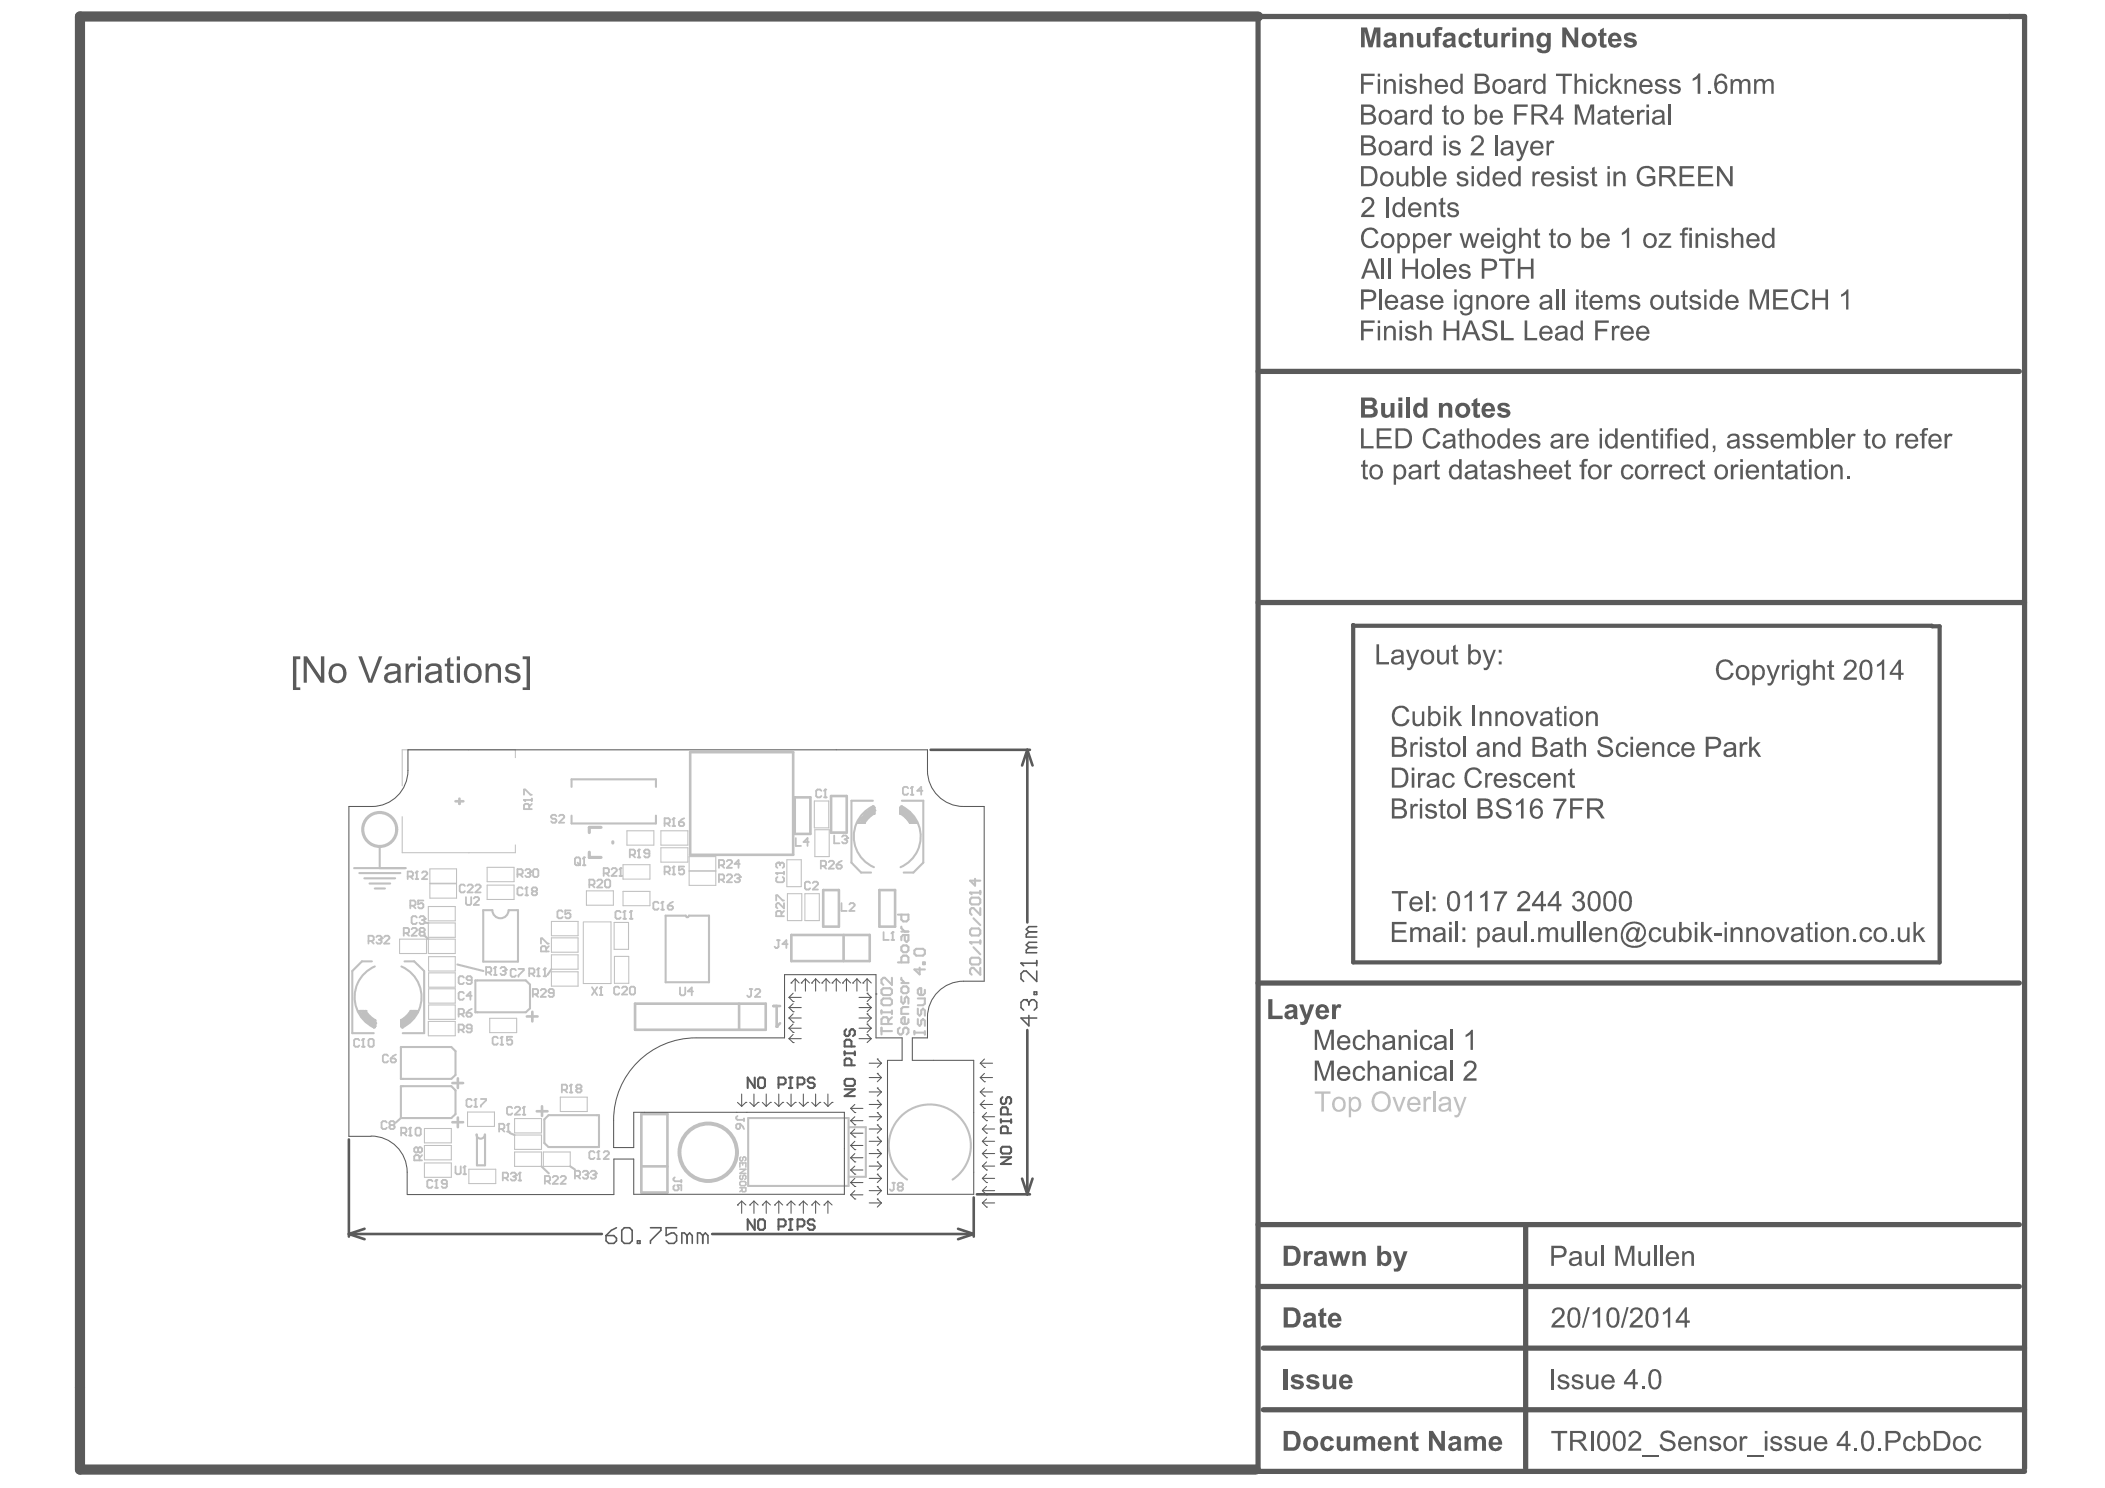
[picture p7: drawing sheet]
<svg xmlns="http://www.w3.org/2000/svg" width="297mm" height="210mm" viewBox="0 0 297 210" stroke-linecap="round" stroke-linejoin="round" font-family="sans-serif">
<g fill="none" stroke="#5a5a5a" stroke-width=".15">
<path d="M111.6 138.7h.1M112.2 138.1l-.6 .6M112.2 138.1v1.7M112.2 138.1l.6 .6M113.1 138.7h.1M113.7 138.1l-.6 .6M113.7 138.1l.5 .6M113.7 138.1v1.7M114.5 138.7h.1M115.1 138.1v1.7M115.1 138.1l-.6 .6M115.1 138.1l.6 .6"/>
<path d="M116 138.7h.1M116.6 138.1l-.6 .6M116.6 138.1l.5 .6M116.6 138.1v1.7M117.4 138.7h.1M118 138.1l-.6 .6M118 138.1v1.7M118 138.1l.6 .6M118.9 138.7h.1M119.4 138.1l-.5 .6M119.4 138.1l.6 .6M119.4 138.1v1.7"/>
<path d="M120.3 138.7h.1M120.9 138.1l-.6 .6M120.9 138.1l.6 .6M120.9 138.1v1.7M121.8 138.7h.1M122.4 138.1l-.6 .6M122.4 138.1l.5 .6M122.4 138.1v1.7M104.1 155.5l.6 .6M104.7 154.3v1.8M105.2 155.5h.1M105.2 155.5l-.5 .6"/>
<path d="M105.8 155.5l.6 .6M106.4 154.3v1.8M107 155.5h.1M107 155.5l-.6 .6M107.6 155.5l.5 .6M108.1 154.3v1.8M108.7 155.5h.1M108.7 155.5l-.6 .6M109.3 155.5l.6 .6M109.9 154.3v1.8M110.4 155.5h.1M110.4 155.5l-.5 .6"/>
<path d="M111 155.5l.6 .6M111.6 154.3v1.8M111.9 145.6h.1M111.9 147.1h.1M111.9 142.7h.1M111.9 144.2h.1M111.9 141.3h.1M111.9 145.9l-.6 .6 .6 .6M111.9 143l-.6 .6 .6 .6M111.9 144.5l-.6 .5 .6 .6M111.9 140.1l-.6 .6 .6 .6M111.9 141.6l-.6 .5 .6 .6"/>
<path d="M112.2 155.5h.1M112.2 155.5l-.6 .6M112.8 155.5l.6 .6M113.4 154.3v1.8M114 155.5h.1M114 155.5l-.6 .6M114.5 155.5l.6 .6M115.1 154.3v1.8M115.7 155.5h.1M115.7 155.5l-.6 .6M116.3 155.5l.5 .6M116.8 154.3v1.8"/>
<path d="M117.4 155.5h.1M117.4 155.5l-.6 .6M120 158.1l.6 .6M120 156.4l.6 .5M120 158.1h1.8M120 156.4h1.8M120.6 158.7h.1M120.6 156.9h.1M120.6 157.5l-.6 .6M120.6 155.8l-.6 .6M120.6 159.3l-.6 .6 .6 .5M121.2 146.5h1.7"/>
<path d="M121.2 143.6h1.7M121.2 145h1.7M121.2 140.7h1.7M122.4 145.9h.1M122.4 143h.1M122.4 144.5h.1M122.4 140.1h.1M122.4 141.6h.1M122.4 145.9l.5 .6M122.4 143l.5 .6M122.4 144.5l.5 .5M122.4 140.1l.5 .6"/>
<path d="M122.4 141.6l.5 .5-.5 .6M122.7 159.3h1.7M122.7 157.5h1.7M122.7 155.8h1.7M122.7 152h1.7M122.7 150h1.7M122.7 154h1.7M122.9 146.5l-.5 .6M122.9 143.6l-.5 .6M122.9 140.7l-.5 .6M122.9 145l-.5 .6M123.8 158.7h.1"/>
<path d="M123.8 155.2h.1M123.8 153.5h.1M123.8 151.4h.1M123.8 149.4h.1M123.8 156.9h.1M123.8 158.7l.6 .6M123.8 155.2l.6 .6M123.8 151.4l.6 .6M123.8 149.4l.6 .6M123.8 153.5l.6 .5M123.8 156.9l.6 .6M124.4 157.5l-.6 .6"/>
<path d="M124.4 155.8l-.6 .6M124.4 152l-.6 .6M124.4 150l-.6 .6M124.4 159.3l-.6 .6M124.4 154l-.6 .6M138.3 155.8h1.8M138.3 152h1.8M138.3 150h1.8M138.3 155.8l.6 .6M138.3 152l.6 .6M138.3 150l.6 .6M138.6 159.3h1.8"/>
<path d="M138.6 157.5h1.8M138.6 159.3l.6 .6M138.6 157.5l.6 .6M138.9 154.6h.1M138.9 156.4h.1M138.9 152.6h.1M138.9 150.6h.1M138.9 155.2l-.6 .6M138.9 151.4l-.6 .6M138.9 149.4l-.6 .6M138.9 153.5l-.6 .5 .6 .6M139.2 158.1h.1"/>
<path d="M139.2 159.9h.1M139.2 158.7l-.6 .6M139.2 156.9l-.6 .6M104.1 170h.1M104.7 169.4v1.8M104.7 169.4l.5 .6M104.7 169.4l-.6 .6M105.8 170h.1M106.4 169.4v1.8M106.4 169.4l-.6 .6M106.4 169.4l.6 .6M107.6 170h.1"/>
<path d="M108.1 169.4v1.8M108.1 169.4l.6 .6M108.1 169.4l-.5 .6M109.3 170h.1M109.9 169.4v1.8M109.9 169.4l.5 .6M109.9 169.4l-.6 .6M111 170h.1M111.6 169.4v1.8M111.6 169.4l.6 .6M111.6 169.4l-.6 .6M112.8 170h.1"/>
<path d="M113.4 169.4v1.8M113.4 169.4l.6 .6M113.4 169.4l-.6 .6M114.5 170h.1M115.1 169.4v1.8M115.1 169.4l-.6 .6M115.1 169.4l.6 .6M116.3 170h.1M116.8 169.4v1.8M116.8 169.4l.6 .6M116.8 169.4l-.5 .6M120 166.8l.6 .6"/>
<path d="M120 163.3l.6 .6M120 165l.6 .6M120 161.6l.6 .6M120 168.5l.6 .6M120 166.8h1.8M120 168.5h1.8M120 163.3h1.8M120 165h1.8M120 161.6h1.8M120.6 169.1h.1M120.6 167.4h.1M120.6 163.9h.1"/>
<path d="M120.6 165.6h.1M120.6 160.4h.1M120.6 162.2h.1M120.6 166.2l-.6 .6M120.6 168l-.6 .5M120.6 164.5l-.6 .5M120.6 161l-.6 .6M120.6 162.7l-.6 .6M122.7 169.7h1.7M122.7 168h1.7M122.7 166.2h1.7M122.7 164.5h1.7"/>
<path d="M122.7 162.7h1.7M122.7 161h1.7M123.8 169.1h.1M123.8 167.4h.1M123.8 165.6h.1M123.8 163.9h.1M123.8 162.2h.1M123.8 160.4h.1M123.8 169.1l.6 .6M123.8 167.4l.6 .6M123.8 163.9l.6 .6M123.8 162.2l.6 .5"/>
<path d="M123.8 160.4l.6 .6M123.8 165.6l.6 .6M124.4 169.7l-.6 .6M124.4 168l-.6 .5M124.4 166.2l-.6 .6M124.4 164.5l-.6 .5M124.4 161l-.6 .6M124.4 162.7l-.6 .6M138.6 169.7h1.8M138.6 168h1.8M138.6 166.2h1.8M138.6 164.5h1.8"/>
<path d="M138.6 162.7h1.8M138.6 161h1.8M138.6 169.7l.6 .6M138.6 166.2l.6 .6M138.6 168l.6 .5M138.6 164.5l.6 .5M138.6 161l.6 .6M138.6 162.7l.6 .6M139.2 170.3h.1M139.2 166.8h.1M139.2 168.5h.1M139.2 163.3h.1"/>
<path d="M139.2 165h.1M139.2 161.6h.1M139.2 169.1l-.6 .6M139.2 167.4l-.6 .6M139.2 163.9l-.6 .6M139.2 160.4l-.6 .6M139.2 162.2l-.6 .5M139.2 165.6l-.6 .6"/>
</g>
<path d="M144.2 108l.8-2.2v24.3M145 145.3v23.2M49.2 160.7v13.7M51.4 173.3l-2.2 .8M135.2 173.3l2.2 .8M137.4 168.9v5.5M137.8 168.5h7.5M144.2 166.3l.8 2.2M145.7 166.3l-.7 2.2" fill="none" stroke="#5a5a5a" stroke-width=".37"/>
<path d="M191 88.3v-.1v47.6M272.6 88.3h1.1v47.5" fill="none" stroke="#5a5a5a" stroke-width=".59"/>
<path d="M11.3 2.3v205" fill="none" stroke="#5a5a5a" stroke-width="1.4"/>
<path d="M285.7 2.3v204.9M215.3 172.7v34.5" fill="none" stroke="#5a5a5a" stroke-width=".74"/>
<circle cx="283.5" cy="2.3" r=".37" fill="#5a5a5a"/>
<path d="M285.7 2.3h-108.2v205.3h108.2M177.5 52.4h107.5M177.5 85h108.2M177.5 138.7h107.5M177.5 172.7h107.5M177.5 181.5h107.5M178.3 198.9h107.4M178.3 190.2h107.4" fill="none" stroke="#5a5a5a" stroke-width=".74"/>
<path d="M131.3 105.8h14M145 105.8l.7 2.2M84.9 174.1h-35.7l2.2 .7M100.5 174.1h36.9l-2.2 .7" fill="none" stroke="#5a5a5a" stroke-width=".37"/>
<path d="M111.3 142.1h1.8M111.3 146.5h1.8M111.3 143.6h1.8M111.3 145h1.8M111.3 140.7h1.8M120 159.9h1.8M121.2 142.1h1.7M138.3 154h1.8" fill="none" stroke="#5a5a5a" stroke-width=".15"/>
<path d="M11.3 2.3h166.2M11.3 207.3h165.9" fill="none" stroke="#5a5a5a" stroke-width="1.4"/>
<path d="M191 88.3h81.6M191 135.8h82.7" fill="none" stroke="#5a5a5a" stroke-width=".59"/>
<g fill="none" stroke="#5a5a5a" stroke-width=".3">
<path d="M106.5 152v1.5l-1-1.5v1.5M107.2 152h.5l.2 .3v.9l-.2 .3h-.5l-.2-.3v-.9zM109.9 153h.7l.3-.3v-.4l-.3-.3h-.7v1.5M111.3 152h.5M111.3 153.5h.5M111.6 152v1.5M112.5 153h.8l.2-.3v-.4l-.2-.3h-.8v1.5M114.9 152.3l-.2-.3h-.5l-.2 .3v.2l.2 .2h.5l.2 .3v.2l-.2 .3h-.5l-.2-.3M119.2 153.7h1.4l-1.4 .9h1.4M119.2 148.3v.5M119.2 148.6h1.4M119.4 145.2l-.2 .2v.5l.2 .2h.3l.2-.2v-.5l.2-.2h.3l.2 .2v.5l-.2 .2"/>
<path d="M119.4 152.2h1l.2 .2v.5l-.2 .3h-1l-.2-.3v-.5zM120.1 147.6v-.7l-.2-.2h-.5l-.2 .2v.7h1.4M120.1 150.3v-.8l-.2-.2h-.5l-.2 .2v.8h1.4M120.6 148.3v.5M141.2 157.9v.5M141.2 158.2h1.5M141.5 154.8l-.3 .2v.5l.3 .2h.2l.3-.2v-.5l.2-.2h.3l.2 .2v.5l-.2 .2M142.2 157.2v-.7l-.2-.3h-.5l-.3 .3v.7h1.5M142.2 159.9v-.8l-.2-.2h-.5l-.3 .2v.8h1.5M142.7 157.9v.5M106.5 172v1.5l-1-1.5v1.5M107.2 172h.5l.2 .3v.9l-.2 .3h-.5l-.2-.3v-.9z"/>
<path d="M109.9 173h.7l.3-.3v-.4l-.3-.3h-.7v1.5M111.3 172h.5M111.3 173.5h.5M111.6 172v1.5M112.5 173h.8l.2-.3v-.4l-.2-.3h-.8v1.5M114.9 172.3l-.2-.3h-.5l-.2 .3v.2l.2 .2h.5l.2 .3v.2l-.2 .3h-.5l-.2-.3M141.2 163.2h1.5l-1.5 1h1.5M141.5 161.8h1l.2 .2v.5l-.2 .2h-1l-.3-.2v-.5z"/>
</g>
<g fill="none" stroke="#5a5a5a" stroke-width=".22">
<path d="M144.1 135.9h.1M144.1 135.9h2.2M144.1 135.9l.3 .3M145.2 133.7l-.4 .3v.4h1.5M145.2 131.4l-.4 .4v.4h1.5M145.2 133.7h1.1M145.2 131.4h1.1M145.9 139.9h.4v.4h-.4zM146.3 137v1.4l-1.5-1.4h-.4l-.3 .3v.8l.3 .3M146.3 135.5v.7M146.3 132.9h-1.1l-.4 .4 .4 .4M146.3 130.7h-1.1l-.4 .4 .4 .3"/>
<path d="M144.8 141h.1M144.8 141h-.4l-.3 .4v.7l.3 .4M144.8 141l.4 .4M145.2 143.2v1.5l-1.1-1.1h2.2M145.2 141.4v.4M145.2 141.4l.4-.4h.3l.4 .4v.7l-.4 .4M85.5 174.3h1.1l.4 .4v.3l-.4 .4h-.7l-.4-.4zM87 173.2l-.7 .4-.8 .7M87.7 173.6l.4-.4h.7l.4 .4v1.4l-.4 .4h-.7l-.4-.4zM89.9 175h.4v.4h-.4zM91.8 173.2h1.5v.4l-1.5 1.4v.4M95.5 173.2h-1.5v1.1l.7-.4h.4l.4 .4v.7l-.4 .4h-.7l-.4-.4"/>
<path d="M97 174.3l-.4-.4h-.4v1.5M97 174.3v1.1M97 174.3l.3-.4 .4 .4v1.1M99.2 174.3l-.4-.4h-.4v1.5M99.2 174.3v1.1M99.2 174.3l.3-.4 .4 .4v1.1"/>
</g>
<g fill="#5a5a5a">
<path d="M186.2 184.8l.6-.3v.7h.4v.4h-.4v.9a.25 .25 0 0 0 0 .3 .25 .25 0 0 0 .4 0v.4l-.1 .1a.57 .57 0 0 1-.7-.1 .57 .57 0 0 1-.2-.6v-1h-.2v-.4h.2z"/>
<path d="M184 176.5h.5v.3a.53 .53 0 0 1 .8-.2l-.1 .4a.41 .41 0 0 0-.5 0 .41 .41 0 0 0-.2 .5v1.1h-.5z"/>
<path d="M187.5 176.5h.5l.4 1.4 .3-1.4h.6l.3 1.4 .4-1.4h.5l-.6 2.1h-.5l-.4-1.4-.3 1.4h-.6z"/>
<path d="M190.8 176.5h.5v.3h.1a.73 .73 0 0 1 .9-.3 .73 .73 0 0 1 .4 .8v1.3h-.5v-1.1a.41 .41 0 0 0-.1-.5 .41 .41 0 0 0-.5-.1 .66 .66 0 0 0-.2 .7v1h-.6z"/>
<path d="M196.5 176.5h.6l.5 1.5 .5-1.5h.5l-.9 2.5a.75 .75 0 0 1-1 .3v-.4a.44 .44 0 0 0 .6-.3z"/>
<path d="M185.5 149.6h.6l.8 2.4 .8-2.4h.5v2.8h-.3v-2.3l-.9 2.3h-.3l-.8-2.3v2.3h-.4z"/>
<path d="M191 150.8a.9 .9 0 0 1 .9-.4 .9 .9 0 0 1 .7 .6h-.3a.57 .57 0 0 0-.7-.3 .57 .57 0 0 0-.4 .8 .55 .55 0 0 0 .4 .7 .55 .55 0 0 0 .7-.5h.4a.93 .93 0 0 1-1.1 .8 .93 .93 0 0 1-.7-1.2z"/>
<path d="M193 149.6h.3v1a.74 .74 0 0 1 .9-.2 .74 .74 0 0 1 .4 .8v1.2h-.3v-1.2a.52 .52 0 0 0-.6-.5 .52 .52 0 0 0-.4 .6v1.1h-.3z"/>
<path d="M197.4 150.4h.3v.3l.1-.1a.73 .73 0 0 1 .8-.2 .73 .73 0 0 1 .5 .8v1.2h-.4v-1.2a.49 .49 0 0 0-.5-.5 .49 .49 0 0 0-.5 .6v1.1h-.3z"/>
<path d="M200.5 150.8a.9 .9 0 0 1 .9-.4 .9 .9 0 0 1 .7 .6h-.3a.57 .57 0 0 0-.7-.3 .57 .57 0 0 0-.4 .8 .55 .55 0 0 0 .4 .7 .55 .55 0 0 0 .7-.5h.4a.93 .93 0 0 1-1.1 .8 .93 .93 0 0 1-.7-1.2z"/>
<path d="M181.1 184.4h1.1a1.4 1.4 0 0 1 1.3 2 1.1 1.1 0 0 1-1.3 .9h-1.1zM181.7 184.9v1.9h.5a.66 .66 0 0 0 .7-.8v-.2a.75 .75 0 0 0-.9-.9z"/>
<path d="M184.1 185.4l.2-.2h.6a.68 .68 0 0 1 .8 .8v.9l.1 .4h-.5l-.1-.3-.1 .1a.65 .65 0 0 1-1 .1 .65 .65 0 0 1 0-.9l.7-.3a.27 .27 0 0 0 .3-.2 .38 .38 0 0 0-.3-.2 .38 .38 0 0 0-.4 .2h-.5zM184.5 186.5a.33 .33 0 0 0 .1 .4 .33 .33 0 0 0 .5-.2l.1-.4z"/>
<path d="M187.6 185.5h.1a.96 .96 0 0 1 1.1-.2 .96 .96 0 0 1 .5 1.1h-1.4a.42 .42 0 0 0 .3 .5 .42 .42 0 0 0 .5-.3l.6 .1a1.01 1.01 0 0 1-1.4 .5 1.01 1.01 0 0 1-.5-1.4zM188 185.7l-.1 .3h.8a.4 .4 0 0 0-.2-.4 .4 .4 0 0 0-.5 .1z"/>
<path d="M181.1 175.7h1.1a1.31 1.31 0 0 1 1.3 1.8 1.13 1.13 0 0 1-1.3 1.1h-1.1zM181.7 176.2v1.9h.5a.67 .67 0 0 0 .7-.8v-.4a.74 .74 0 0 0-.9-.7z"/>
<path d="M185.6 176.7l.3-.2h.4a.69 .69 0 0 1 .9 .7v1.1l.1 .3h-.5l-.1-.3a.69 .69 0 0 1-.9 .3 .69 .69 0 0 1-.3-1l.3-.2 .6-.1a.24 .24 0 0 0 .3-.3 .24 .24 0 0 0-.4-.1h-.3l-.1 .2h-.4zM186 177.8a.38 .38 0 0 0 .4 .4 .38 .38 0 0 0 .3-.5l-.1-.1z"/>
<path d="M194.3 175.7h.6v1a.89 .89 0 0 1 1.1-.1 .89 .89 0 0 1 .3 1.1v.1a.87 .87 0 0 1-.9 .8l-.3-.1-.2-.2v.3h-.6zM195 177.1a.72 .72 0 0 0 .3 1.1 .7 .7 0 0 0 .3-1.2l-.3-.1z"/>
<path d="M188.9 150.7l.1-.1a.95 .95 0 0 1 1.1-.1 .95 .95 0 0 1 .4 1h-1.5a.59 .59 0 0 0 .5 .7 .59 .59 0 0 0 .7-.4h.3a.99 .99 0 0 1-1.3 .6 .99 .99 0 0 1-.5-1.4zM189.2 150.8l-.2 .4h1.2a.57 .57 0 0 0-.4-.5 .57 .57 0 0 0-.6 .1z"/>
<path d="M195.2 150.7a.96 .96 0 0 1 1.6 .1l.1 1.4 .1 .2h-.4l-.1-.2a.92 .92 0 0 1-1.4-.1l-.1-.1a.73 .73 0 0 1 1-.7l.1-.1a.24 .24 0 0 0 .3 0 .24 .24 0 0 0 .1-.2 .55 .55 0 0 0-.5-.4 .55 .55 0 0 0-.5 .4h-.4zM195.5 151.7a.41 .41 0 0 0 .1 .5 .41 .41 0 0 0 .5 0 .58 .58 0 0 0 .3-.8z"/>
<path d="M199.6 149.6h.3v.4h-.3zM199.6 150.4h.3v2h-.3z"/>
<path d="M202.5 150.7a1.06 1.06 0 0 1 1.6 0v1.5l.1 .2h-.3l-.1-.2-.5 .2a.65 .65 0 0 1-1-.4 .65 .65 0 0 1 .9-.7l.1-.1a.31 .31 0 0 0 .4-.3 .31 .31 0 0 0-.4-.3l-.4 .1-.2 .3h-.3zM202.8 151.7a.42 .42 0 0 0 .1 .5 .42 .42 0 0 0 .6-.1l.2-.3v-.4z"/>
</g>
<path d="M204.8 149.6v2.8" fill="none" stroke="#5a5a5a" stroke-width=".37"/>
<g fill="#5a5a5a">
<path d="M206.7 149.9l.3-.2a.89 .89 0 0 1 1.3 .3 .89 .89 0 0 1-.5 1.3l-.8 .8h1.4v.3h-1.9v-.2l.3-.4 .5-.5a1.06 1.06 0 0 0 .7-1.1 .56 .56 0 0 0-.7-.3 .56 .56 0 0 0-.4 .6l-.3-.1z"/>
<path d="M179 141h.6v2.3h1.4v.5h-2z"/>
<path d="M183.3 141.7h.6l.5 1.5 .5-1.5h.6l-1 2.6-.4 .3h-.6v-.5a.49 .49 0 0 0 .6-.3z"/>
<path d="M188 141.7h.5v.3a.5 .5 0 0 1 .8-.2l-.2 .4a.37 .37 0 0 0-.4 0 .37 .37 0 0 0-.2 .4v1.2h-.5z"/>
<path d="M219.1 184.8l.4-.3a.87 .87 0 0 1 1.2 .4 .87 .87 0 0 1-.4 1.2l-.9 .8h1.4v.4h-1.9v-.2a4.3 4.3 0 0 1 1.3-1.4 .56 .56 0 0 0-.1-1 .56 .56 0 0 0-.8 .6l-.3-.1z"/>
<path d="M224 184.4h.3l-.8 2.9h-.3z"/>
<path d="M224.7 185.1l.6-.3 .2-.4h.3v2.9h-.4v-2.2l-.6 .4h-.1z"/>
<path d="M229.5 184.4h.3l-.8 2.9h-.3z"/>
<path d="M230.3 184.6l.2-.1a.87 .87 0 0 1 1.2 .4 .87 .87 0 0 1-.4 1.1l-.9 .9h1.4v.4h-1.9l.1-.2a2.05 2.05 0 0 1 .9-1.1 1.04 1.04 0 0 0 .5-1 .57 .57 0 0 0-.6-.3 .57 .57 0 0 0-.5 .6l-.3-.1z"/>
<path d="M234.7 185.1l.4-.2 .4-.5h.2v2.9h-.3v-2.2l-.7 .4z"/>
<path d="M223.7 176.5h.4v1.1a.51 .51 0 0 0 .4 .7 .51 .51 0 0 0 .5-.6v-1.2h.4v2.1h-.3v-.3a.74 .74 0 0 1-.9 .3 .74 .74 0 0 1-.5-.8z"/>
<path d="M181.4 141.9l.4-.2h.4a.67 .67 0 0 1 .9 .7v1.1l.1 .3h-.6v-.3l-.1 .1a.66 .66 0 0 1-1 .1 .66 .66 0 0 1 0-1l.6-.2a.28 .28 0 0 0 .4-.3 .42 .42 0 0 0-.7 .1l-.5-.1zM181.8 143a.37 .37 0 0 0 .5 .4 .37 .37 0 0 0 .2-.5v-.1z"/>
<path d="M185.9 141.9l.1-.1a1.01 1.01 0 0 1 1.1 0 1.01 1.01 0 0 1 .5 1.1h-1.4a.4 .4 0 0 0 .3 .5 .4 .4 0 0 0 .5-.3l.5 .1a1.01 1.01 0 0 1-1.3 .5 1.01 1.01 0 0 1-.5-1.4zM186.3 142.2l-.1 .3h.8a.4 .4 0 0 0-.2-.4 .4 .4 0 0 0-.5 .1z"/>
<path d="M221.5 184.6a.95 .95 0 0 1 1.1 0 .95 .95 0 0 1 .4 1v.4a1.05 1.05 0 0 1-1.1 1.3 1.39 1.39 0 0 1-.7-1.5l.1-.8zM221.7 184.8l-.2 .7 .1 .9a.55 .55 0 0 0 .6 .6 .55 .55 0 0 0 .4-.7l.1-.5a.94 .94 0 0 0-.5-1.1z"/>
<path d="M226.9 184.7a.89 .89 0 0 1 1.1-.2 .89 .89 0 0 1 .5 1v.4a1.1 1.1 0 0 1-1 1.4 .95 .95 0 0 1-.8-1v-.8zM227.2 184.9l-.2 1 .1 .5a.53 .53 0 0 0 .5 .6 .53 .53 0 0 0 .5-.6l.1-.6a.92 .92 0 0 0-.6-1.1h-.1z"/>
<path d="M232.5 184.6a.93 .93 0 0 1 1.1 0 .93 .93 0 0 1 .4 1v.3a1.14 1.14 0 0 1-.8 1.4 .9 .9 0 0 1-1-1v-.5a1.59 1.59 0 0 1 .3-1.2zM232.7 184.9l-.2 .6 .1 .9a.54 .54 0 0 0 .5 .6 .54 .54 0 0 0 .6-.6v-.6a.92 .92 0 0 0-.5-1.1h-.2z"/>
<path d="M237.8 184.4h.2v1.9h.4v.3h-.4v.7h-.3v-.7h-1.2v-.3zM237.7 185l-.9 1.3h.9z"/>
<path d="M218.9 175.7h1.2a.84 .84 0 0 1 1 .9 .84 .84 0 0 1-1 .8h-.8v1.2h-.4zM219.3 176.1v1h.7a.52 .52 0 0 0 .7-.5 .52 .52 0 0 0-.7-.5z"/>
<path d="M221.6 176.7a1.02 1.02 0 0 1 1.5 .2l.1 1.4 .1 .3h-.4v-.3h-.1a.83 .83 0 0 1-1.4-.2 .86 .86 0 0 1 1-.7 .31 .31 0 0 0 .4-.4 .31 .31 0 0 0-.4-.2h-.5l-.1 .3h-.4zM221.8 177.9a.43 .43 0 0 0 .2 .4 .43 .43 0 0 0 .5 0 .53 .53 0 0 0 .3-.8l-.9 .2z"/>
</g>
<path d="M226.1 175.7v2.9" fill="none" stroke="#5a5a5a" stroke-width=".33"/>
<g fill="#5a5a5a">
<path d="M227.9 175.7h.6l.8 2.5 .8-2.5h.5v2.9h-.3v-2.4l-.8 2.4h-.4l-.8-2.5v2.5h-.4z"/>
<path d="M231.2 176.5h.4v1.1a.51 .51 0 0 0 .4 .7 .51 .51 0 0 0 .5-.6v-1.2h.3v2.1h-.3v-.3a.74 .74 0 0 1-.8 .3 .74 .74 0 0 1-.5-.8z"/>
</g>
<path d="M233.6 175.7v2.9M234.4 175.7v2.9" fill="none" stroke="#5a5a5a" stroke-width=".33"/>
<g fill="#5a5a5a">
<path d="M237.4 176.5h.3v.3a.74 .74 0 0 1 .9-.3 .74 .74 0 0 1 .4 .8v1.3h-.3v-1.3a.5 .5 0 0 0-.6-.5 .5 .5 0 0 0-.4 .6v1.2h-.3z"/>
<path d="M181.1 193.1h.6v2.9h-.6z"/>
<path d="M182.3 194.1l.3-.2h.4a.86 .86 0 0 1 .9 .5l-.5 .1a.47 .47 0 0 0-.7-.1l.4 .3a.67 .67 0 0 1 .8 .3 .67 .67 0 0 1-.1 .8l-.6 .2a.92 .92 0 0 1-1.1-.6l.5-.1a.46 .46 0 0 0 .4 .3 .46 .46 0 0 0 .5-.2l-.4-.2a.91 .91 0 0 1-.9-.6z"/>
<path d="M184.5 194.2l.4-.3h.3a.85 .85 0 0 1 .9 .5l-.5 .1a.43 .43 0 0 0-.7-.1v.2l.6 .1a.66 .66 0 0 1 .7 .7 .66 .66 0 0 1-.9 .6 .91 .91 0 0 1-1-.6l.5-.1a.46 .46 0 0 0 .4 .3 .46 .46 0 0 0 .5-.2l-.4-.2a.91 .91 0 0 1-.9-.8z"/>
<path d="M186.7 193.9h.5v1.3a.4 .4 0 0 0 .5 .4 .4 .4 0 0 0 .3-.6v-1.1h.6v2.1h-.6v-.3a.75 .75 0 0 1-.8 .3 .75 .75 0 0 1-.5-.8z"/>
<path d="M192.4 28l.2-.1a.87 .87 0 0 1 1.2 .2 .87 .87 0 0 1-.3 1.3l-1 .9h1.4v.3h-1.8a1.91 1.91 0 0 1 .9-1.2 .82 .82 0 0 0 .5-1.1 .57 .57 0 0 0-.7-.2 .57 .57 0 0 0-.3 .5h-.4z"/>
<path d="M235.3 176.7h.1a.95 .95 0 0 1 1.1-.1 .95 .95 0 0 1 .4 1h-1.5a.61 .61 0 0 0 .4 .7 .61 .61 0 0 0 .8-.4l.3 .1a.98 .98 0 0 1-1.3 .5 .98 .98 0 0 1-.5-1.3zM235.6 176.9l-.2 .5h1.2a.56 .56 0 0 0-.4-.6 .56 .56 0 0 0-.6 .1z"/>
<path d="M189.2 194.2l.1-.1a1 1 0 0 1 1.1-.1 1 1 0 0 1 .5 1.1h-1.4a.4 .4 0 0 0 .3 .5 .4 .4 0 0 0 .5-.3l.5 .1a1.02 1.02 0 0 1-1.4 .5 1.02 1.02 0 0 1-.3-1.5zM189.7 194.4l-.2 .4h.8a.41 .41 0 0 0-.2-.5 .41 .41 0 0 0-.4 .1z"/>
</g>
<path d="M195.8 27.8v2.8" fill="none" stroke="#5a5a5a" stroke-width=".41"/>
<g fill="#5a5a5a">
<path d="M201 28.6h.3l.1 .3a.72 .72 0 0 1 .8-.4 .72 .72 0 0 1 .5 .9v1.2h-.4v-1.2a.51 .51 0 0 0-.5-.6 .51 .51 0 0 0-.4 .6v1.2h-.4z"/>
<path d="M203.3 28l.3-.1v.7h.4v.3h-.4v1.4h.4v.3l-.1 .1a.5 .5 0 0 1-.6-.7v-1.1h-.3v-.3h.3z"/>
<path d="M204.3 28.8l.5-.2a.75 .75 0 0 1 1 .5h-.3a.51 .51 0 0 0-.5-.3 .51 .51 0 0 0-.4 .3l.1 .2 .4 .1a.65 .65 0 0 1 .8 .7 .65 .65 0 0 1-.9 .6 .74 .74 0 0 1-.8-.7h.3a.52 .52 0 0 0 .5 .4 .52 .52 0 0 0 .5-.4v-.1l-.5-.2a.7 .7 0 0 1-.8-.6z"/>
<path d="M196.7 28.8a.75 .75 0 0 1 1.2 0v-1h.4v2.8h-.4v-.2a.84 .84 0 0 1-1 .1 .84 .84 0 0 1-.4-.9v-.4zM197 28.9l-.1 .5a.65 .65 0 0 0 0 .7 .65 .65 0 0 0 .7 .2 .87 .87 0 0 0-.2-1.5z"/>
<path d="M199 28.8l.1-.1a.95 .95 0 0 1 1.1 0 .95 .95 0 0 1 .4 1h-1.5a.59 .59 0 0 0 .4 .6 .59 .59 0 0 0 .7-.3h.4a.97 .97 0 0 1-1.1 .7 .97 .97 0 0 1-.8-1.1l.1-.5zM199.2 29l-.1 .4h1.1a.58 .58 0 0 0-.4-.5 .58 .58 0 0 0-.6 .1z"/>
</g>
<path d="M219.1 193.1v2.9" fill="none" stroke="#5a5a5a" stroke-width=".37"/>
<g fill="#5a5a5a">
<path d="M219.9 194.2l.4-.3h.3a.71 .71 0 0 1 .8 .5l-.4 .1a.46 .46 0 0 0-.4-.3 .46 .46 0 0 0-.4 .3l.2 .2 .8 .2a.61 .61 0 0 1 .2 .8 .61 .61 0 0 1-.8 .3 .8 .8 0 0 1-.8-.6l.3-.1a.5 .5 0 0 0 .5 .4 .5 .5 0 0 0 .5-.4l-.1-.1-.5-.2a.61 .61 0 0 1-.6-.8z"/>
<path d="M221.9 194.2l.2-.2a.83 .83 0 0 1 1.3 .4l-.4 .1a.47 .47 0 0 0-.4-.3 .47 .47 0 0 0-.5 .2l.1 .2 .5 .1a.66 .66 0 0 1 .7 1h-.1a1.03 1.03 0 0 1-1.4 0l-.2-.3 .4-.1a.53 .53 0 0 0 .5 .4 .53 .53 0 0 0 .5-.3l-.1-.2-.4-.1a.67 .67 0 0 1-.7-.9z"/>
<path d="M223.8 193.9h.4v1.2a.51 .51 0 0 0 .5 .6 .51 .51 0 0 0 .5-.7v-1.1h.3v2.1h-.3v-.3a.73 .73 0 0 1-.9 .3 .73 .73 0 0 1-.5-.8z"/>
<path d="M231.7 195.6h.4v.4h-.4z"/>
<path d="M41.3 92.6h1.1v.4h-.6v4h.6v.3h-1.1z"/>
<path d="M42.9 92.6h.4l2 2.9v-2.9h.5v3.7h-.6l-1.9-2.9v2.9h-.4z"/>
<path d="M50.6 92.6h.5l1.2 3.3 1.2-3.3h.5l-1.5 3.7h-.5z"/>
<path d="M57.2 93.6h.4v.4a.64 .64 0 0 1 1.1-.3l-.2 .4a.53 .53 0 0 0-.6 0 .53 .53 0 0 0-.2 .6v1.6h-.5z"/>
<path d="M63.1 93l.4-.3v.9h.5v.4h-.5v1.6a.31 .31 0 0 0 .2 .3 .31 .31 0 0 0 .3 0l.1 .4a.64 .64 0 0 1-.8 0 .64 .64 0 0 1-.2-.7v-1.6h-.3v-.4h.3z"/>
<path d="M68.5 93.6h.4v.4a.95 .95 0 0 1 1.2-.4 .95 .95 0 0 1 .6 1v1.7h-.4v-1.6a.64 .64 0 0 0-.7-.8 .64 .64 0 0 0-.6 .8v1.6h-.5z"/>
<path d="M71.4 93.9h.1a1.31 1.31 0 0 1 1.8 .1v.3l-.4 .1a.63 .63 0 0 0-.6-.5 .63 .63 0 0 0-.6 .4l.2 .2 .6 .2a.89 .89 0 0 1 1 .9 1.16 1.16 0 0 1-1.7 .7l-.3-.2-.3-.6h.5a.67 .67 0 0 0 .6 .5 .67 .67 0 0 0 .7-.4 1.09 1.09 0 0 0-.9-.5 .74 .74 0 0 1-.7-1.1z"/>
<path d="M73.8 92.6h1v4.7h-1v-.3h.5v-4h-.5z"/>
<path d="M196.4 130h2.1v.4h-1.7v.8h1.6v.4h-1.6v1h1.7v.3h-2.1z"/>
<path d="M199 130.8h.3v.3a.67 .67 0 0 1 1.2 .1v-.1a.66 .66 0 0 1 .8-.3 .66 .66 0 0 1 .5 .6v1.5h-.4v-1.3a.43 .43 0 0 0-.4-.5 .43 .43 0 0 0-.4 .5v1.3h-.4v-1.3a.43 .43 0 0 0-.5-.5 .43 .43 0 0 0-.3 .5v1.3h-.4z"/>
<path d="M226.2 194.2l.1-.1a.97 .97 0 0 1 1.1-.1 .97 .97 0 0 1 .5 1h-1.6a.6 .6 0 0 0 .5 .7 .6 .6 0 0 0 .7-.4h.3a.98 .98 0 0 1-1.2 .7 .98 .98 0 0 1-.6-1.3zM226.5 194.3l-.2 .4h1.2a.6 .6 0 0 0-.4-.5 .6 .6 0 0 0-.6 .1z"/>
<path d="M230.4 193.1h.3v1.9h.4v.3h-.4v.7h-.3v-.7h-1.2v-.3zM230.4 193.7l-.9 1.3h.9z"/>
<path d="M232.8 193.4a.93 .93 0 0 1 1.1-.2 .93 .93 0 0 1 .5 1v.5a1.2 1.2 0 0 1-.7 1.3 .92 .92 0 0 1-1.1-1v-1zM233.1 193.6l-.1 .5v.5a.87 .87 0 0 0 .5 1.1 .86 .86 0 0 0 .6-1v-.2a1.04 1.04 0 0 0-.5-1.1z"/>
<path d="M46.7 93.9l.2-.1a1.37 1.37 0 0 1 1.7 .2l.1 .1a1.53 1.53 0 0 1-.5 2.2 1.29 1.29 0 0 1-1.4-.2 1.29 1.29 0 0 1-.4-1.4zM47 94.2v.2a1.13 1.13 0 0 0 .6 1.6 1.04 1.04 0 0 0 .7-1.6 .74 .74 0 0 0-1.3-.2z"/>
<path d="M54.5 93.9a1.5 1.5 0 0 1 2 .1v1.9l.2 .4h-.5l-.1-.3a1.16 1.16 0 0 1-1.9-.2 .93 .93 0 0 1 1.1-1l.2-.1a.43 .43 0 0 0 .6-.2 .68 .68 0 0 0-.6-.6 .68 .68 0 0 0-.7 .3l-.1 .3-.4-.1zM54.7 95.4a.49 .49 0 0 0 .2 .6 .49 .49 0 0 0 .6 0 .69 .69 0 0 0 .5-1l-.9 .2z"/>
<path d="M59 92.6h.4v.5h-.4zM59 93.6h.4v2.7h-.4z"/>
<path d="M60.2 94a1.51 1.51 0 0 1 2-.1l.1 .5v.9a1.28 1.28 0 0 0 .2 1h-.5l-.1-.3a1.21 1.21 0 0 1-1.9-.1 .88 .88 0 0 1 .9-1.1l.4-.1a.43 .43 0 0 0 .5-.2 .51 .51 0 0 0-.7-.6l-.4 .2-.2 .4-.5-.1zM60.6 95.3a.48 .48 0 0 0 0 .6 .48 .48 0 0 0 .6 .1 .68 .68 0 0 0 .6-1z"/>
<path d="M64.5 92.6h.4v.5h-.4zM64.5 93.6h.4v2.7h-.4z"/>
<path d="M65.9 93.8a1.32 1.32 0 0 1 1.6 0 1.32 1.32 0 0 1 .4 1.5 1.27 1.27 0 0 1-1.5 1 1.27 1.27 0 0 1-.9-1.5l.1-.5zM66.1 94.2l-.1 .2a1.59 1.59 0 0 0 .2 1.4 .85 .85 0 0 0 1 0 .85 .85 0 0 0 .3-1 .79 .79 0 0 0-.5-.8 .79 .79 0 0 0-.9 .2z"/>
<path d="M202.4 131a1.14 1.14 0 0 1 1.5 .1l.1 1.5 .1 .3h-.4l-.1-.3-.1 .1a.72 .72 0 0 1-.9 .2 .72 .72 0 0 1-.4-.9l.3-.2 .7-.1a.31 .31 0 0 0 .4-.3 .31 .31 0 0 0-.4-.3l-.5 .1-.1 .2h-.4zM202.6 132.1a.44 .44 0 0 0 .3 .6 .44 .44 0 0 0 .5-.2l.2-.2v-.4l-.8 .1z"/>
<path d="M204.5 130h.4v.5h-.4zM204.5 130.8h.4v2.1h-.4z"/>
</g>
<path d="M205.6 130v2.9" fill="none" stroke="#5a5a5a" stroke-width=".37"/>
<g fill="#5a5a5a">
<path d="M212.9 130.8h.3v1.2a.51 .51 0 0 0 .6 .6 .51 .51 0 0 0 .4-.7v-1.1h.4v2.1h-.4v-.3a.74 .74 0 0 1-.9 .3 .74 .74 0 0 1-.4-.8z"/>
<path d="M206.4 130.8h.4v.4h-.4zM206.4 132.5h.4v.4h-.4z"/>
<path d="M208.5 130.8h.3v.3a.83 .83 0 0 1 1-.2 .83 .83 0 0 1 .4 .9 .88 .88 0 0 1-.4 1 .88 .88 0 0 1-1-.1v1h-.3zM208.9 131.3l-.1 .4a.67 .67 0 0 0 .6 .9 .91 .91 0 0 0 .1-1.5h-.3z"/>
<path d="M210.8 131a1.15 1.15 0 0 1 1.5 .1v1.5l.2 .3h-.4l-.1-.3-.2 .1a.72 .72 0 0 1-.9 .2 .72 .72 0 0 1-.3-.9l.3-.2 .7-.1a.33 .33 0 0 0 .4-.4 .33 .33 0 0 0-.5-.3l-.4 .2-.2 .2h-.3zM211 132.1a.41 .41 0 0 0 .1 .5 .41 .41 0 0 0 .5 0 .51 .51 0 0 0 .3-.7l-.7 .1z"/>
</g>
<path d="M215.3 130v2.9" fill="none" stroke="#5a5a5a" stroke-width=".37"/>
<g fill="#5a5a5a">
<path d="M216.1 132.5h.4v.4h-.4z"/>
<path d="M217.1 130.8h.3v.3a.7 .7 0 0 1 1.2 .1v-.1a.66 .66 0 0 1 .8-.3 .66 .66 0 0 1 .5 .6v1.5h-.4v-1.3a.42 .42 0 0 0-.3-.5 .42 .42 0 0 0-.5 .3l-.1 1.5h-.3v-1.3a.44 .44 0 0 0-.5-.5 .44 .44 0 0 0-.4 .6v1.2h-.3z"/>
<path d="M220.3 130.8h.4v1.2a.5 .5 0 0 0 .5 .6 .5 .5 0 0 0 .5-.6v-1.2h.3v2.1h-.3v-.3a.74 .74 0 0 1-.9 .3 .74 .74 0 0 1-.5-.8z"/>
</g>
<path d="M222.7 130v2.9M223.6 130v2.9" fill="none" stroke="#5a5a5a" stroke-width=".37"/>
<g fill="#5a5a5a">
<path d="M226.5 130.8h.3l.1 .3a.72 .72 0 0 1 .8-.3 .72 .72 0 0 1 .5 .8v1.3h-.3v-1.3a.51 .51 0 0 0-.6-.5 .51 .51 0 0 0-.4 .6v1.2h-.4z"/>
<path d="M232.8 131.1a.92 .92 0 0 1 1.6 .3l-.3 .1a.48 .48 0 0 0-.4-.4 .48 .48 0 0 0-.5 .1l-.2 .4a.72 .72 0 0 0 .7 1l.3-.1 .1-.4h.4a.94 .94 0 0 1-1.2 .8 .94 .94 0 0 1-.6-1.2z"/>
<path d="M234.7 130.8h.4v1.2a.5 .5 0 0 0 .5 .6 .5 .5 0 0 0 .5-.6v-1.2h.3v2.1h-.3v-.3a.74 .74 0 0 1-.9 .3 .74 .74 0 0 1-.5-.8z"/>
<path d="M240 130h.4v1.7l.8-.9h.5l-.8 .8 .8 1.3h-.4l-.7-1.1-.2 .3v.8h-.4z"/>
<path d="M241.9 131.7h1v.3h-1z"/>
<path d="M244.2 130.8h.3v.3a.74 .74 0 0 1 .9-.3 .74 .74 0 0 1 .5 .8v1.3h-.4v-1.3a.5 .5 0 0 0-.5-.5 .5 .5 0 0 0-.4 .6v1.2h-.4z"/>
<path d="M246.4 130.8h.3v.3a.72 .72 0 0 1 .9-.3 .72 .72 0 0 1 .5 .8v1.3h-.4v-1.3a.5 .5 0 0 0-.5-.5 .5 .5 0 0 0-.4 .6v1.2h-.4z"/>
<path d="M250.6 130.8h.4l.5 1.7 .6-1.7h.4l-.8 2.1h-.3z"/>
<path d="M255.1 130.3l.3-.2v.7h.4v.3h-.4v1.4l.4 .1v.3h-.2a.47 .47 0 0 1-.4-.2 .47 .47 0 0 1-.1-.4v-1.2h-.3v-.3h.3z"/>
<path d="M259.2 130.8h.3v.3l.1-.1a.72 .72 0 0 1 .9-.2 .72 .72 0 0 1 .4 .8v1.3h-.4v-1.4a.51 .51 0 0 0-.6-.4 .51 .51 0 0 0-.4 .6v1.2h-.3z"/>
<path d="M261.5 132.5h.4v.4h-.4z"/>
<path d="M262.6 131.1a.88 .88 0 0 1 1.6 .3l-.4 .1a.53 .53 0 0 0-.6-.4 .53 .53 0 0 0-.4 .6 .65 .65 0 0 0 .1 .7 .65 .65 0 0 0 .7 .2l.2-.2 .1-.3h.3a.92 .92 0 0 1-1.2 .8 .92 .92 0 0 1-.6-1.2z"/>
<path d="M266.8 132.5h.4v.4h-.4z"/>
<path d="M267.8 130.8h.3v1.2a.5 .5 0 0 0 .5 .6 .5 .5 0 0 0 .5-.6v-1.2h.4v2.1h-.3l-.1-.3a.72 .72 0 0 1-.9 .3 .72 .72 0 0 1-.4-.8z"/>
<path d="M270 130h.3v1.7l.9-.9h.4l-.8 .8 .9 1.3h-.4l-.7-1.1-.3 .3v.8h-.3z"/>
<path d="M196.4 125.7h2.3v.3h-1v2.5h-.4v-2.5h-.9z"/>
<path d="M224.5 131a.95 .95 0 0 1 1.2-.1 .95 .95 0 0 1 .4 1h-1.5a.59 .59 0 0 0 .4 .7 .59 .59 0 0 0 .7-.4l.4 .1a.99 .99 0 0 1-1.3 .5 .99 .99 0 0 1-.5-1.4zM224.7 131.3l-.1 .3h1.1a.56 .56 0 0 0-.3-.5 .56 .56 0 0 0-.7 .2z"/>
<path d="M229.2 130.6a1.8 1.8 0 0 1 3.1 .6 1.32 1.32 0 0 1-1.4 1.6l-.2-.2a.71 .71 0 0 1-.9 .2 .71 .71 0 0 1-.3-.9 1.01 1.01 0 0 1 1.3-1l.2 .2 .1-.3h.3l-.3 1.7a.7 .7 0 0 0 .8-.6 1.28 1.28 0 0 0-1.6-1.6 1.6 1.6 0 0 0-1.3 1.2 1.6 1.6 0 0 0 .7 1.7l.5 .2h.5a1.39 1.39 0 0 0 1.3-.6h.4l-.4 .5-.6 .3-1.1 .1a1.77 1.77 0 0 1-1.3-2.8zM230 131.3l-.1 .2a.82 .82 0 0 0 .3 1.1 .86 .86 0 0 0 .7-.6 .86 .86 0 0 0-.3-.9h-.3z"/>
<path d="M236.9 130h.4v1a.84 .84 0 0 1 1-.1 .84 .84 0 0 1 .4 1v.1a.88 .88 0 0 1-1.2 .8l-.2-.2v.3h-.4zM237.4 131.3l-.1 .5a.6 .6 0 0 0 .2 .7 .6 .6 0 0 0 .7-.1l.1-.1a.84 .84 0 0 0-.5-1.3z"/>
<path d="M239.2 130h.3v.5h-.3zM239.2 130.8h.3v2.1h-.3z"/>
<path d="M243.4 130h.3v.5h-.3zM243.4 130.8h.3v2.1h-.3z"/>
<path d="M248.7 131h.1a1.05 1.05 0 0 1 1.4 .1 1.04 1.04 0 0 1 .1 1.3 1.04 1.04 0 0 1-1.3 .4 1.2 1.2 0 0 1-.3-1.8zM249 131.3v.1a.74 .74 0 0 0-.1 .8 .74 .74 0 0 0 .8 .4 .86 .86 0 0 0 .4-.9 .86 .86 0 0 0-.7-.7z"/>
<path d="M252.9 131a.94 .94 0 0 1 1.6 .3v1.4l.1 .2h-.4l-.1-.3a.88 .88 0 0 1-1.4-.1 .79 .79 0 0 1 1-.8h.1a.31 .31 0 0 0 .3-.3 .31 .31 0 0 0-.4-.3l-.5 .1-.1 .2h-.3zM253.1 132.2a.43 .43 0 0 0 .2 .4 .43 .43 0 0 0 .5 0 .51 .51 0 0 0 .2-.7l-.8 .1z"/>
<path d="M256.1 130h.4v.5h-.4zM256.1 130.8h.4v2.1h-.4z"/>
<path d="M257.1 131.1a1.01 1.01 0 0 1 1.3-.1 1.01 1.01 0 0 1 .3 1.3 .98 .98 0 0 1-1.3 .5 .98 .98 0 0 1-.5-1.3zM257.4 131.3l-.1 .1a.75 .75 0 0 0 0 .9 .75 .75 0 0 0 .8 .3l.2-.2a.78 .78 0 0 0 .1-.9 .78 .78 0 0 0-.7-.4z"/>
<path d="M264.6 131h.1a1.04 1.04 0 0 1 1.6 .7 1.04 1.04 0 0 1-1.2 1.2 1.09 1.09 0 0 1-.5-1.8zM264.9 131.3l-.1 .1a.82 .82 0 0 0 .5 1.2 .82 .82 0 0 0 .7-.6 .82 .82 0 0 0-.4-.8l-.3-.2z"/>
<path d="M199.1 126.7h.1a.94 .94 0 0 1 1.1-.2 .94 .94 0 0 1 .5 1.1h-1.6a.59 .59 0 0 0 .5 .7 .59 .59 0 0 0 .7-.4h.4a.99 .99 0 0 1-1.4 .6 .99 .99 0 0 1-.4-1.4zM199.4 126.9l-.2 .4h1.2a.55 .55 0 0 0-.3-.6 .55 .55 0 0 0-.7 .2z"/>
</g>
<path d="M201.4 125.7v2.8" fill="none" stroke="#5a5a5a" stroke-width=".33"/>
<g fill="#5a5a5a">
<path d="M206.7 126.4a1.31 1.31 0 0 0 .8-.7h.2v2.8h-.3v-2.2l-.7 .4z"/>
<path d="M208.9 126.4l.4-.3 .4-.4h.2v2.8h-.4v-2.2l-.6 .4z"/>
<path d="M210.8 125.7h1.9v.3l-.4 .4-.5 1.1-.2 1h-.4l.2-1 .4-.8 .4-.6h-1.4z"/>
<path d="M214.3 126l.2-.2a.9 .9 0 0 1 1.3 .3 .9 .9 0 0 1-.3 1.2l-.9 .9h1.3v.3h-1.9l.2-.5 .7-.6a1.08 1.08 0 0 0 .6-1.2 .56 .56 0 0 0-.6-.2 .56 .56 0 0 0-.4 .5h-.4z"/>
<path d="M222.1 125.8a.8 .8 0 0 1 1.1 0 .8 .8 0 0 1 .2 1l-.3 .2a.83 .83 0 0 1 .5 1 .83 .83 0 0 1-.9 .6h-.1a.9 .9 0 0 1-.8-.8l.4-.1a.58 .58 0 0 0 .7 .6 .58 .58 0 0 0 .4-.8 .58 .58 0 0 0-.8-.3l.1-.3a.49 .49 0 0 0 .6-.4 .49 .49 0 0 0-.5-.6 .49 .49 0 0 0-.5 .6l-.3-.1z"/>
<path d="M199 113.4h.3v.3a.53 .53 0 0 1 .8-.2l-.1 .3a.42 .42 0 0 0-.5 0 .42 .42 0 0 0-.1 .5v1.2h-.4z"/>
<path d="M201.3 113.5l.6-.1a.7 .7 0 0 1 .8 .6h-.3a.5 .5 0 0 0-.5-.3 .5 .5 0 0 0-.4 .3l.1 .1 .5 .1a.65 .65 0 0 1 .7 .9 .98 .98 0 0 1-1.7-.1v-.1l.3-.1a.5 .5 0 0 0 .5 .4 .5 .5 0 0 0 .5-.4l-.6-.2a.64 .64 0 0 1-.6-.8z"/>
<path d="M203.3 112.9l.3-.2v.7h.4v.3h-.4v1.4l.1 .1h.3v.3a.48 .48 0 0 1-.6-.1 .48 .48 0 0 1-.1-.5v-1.2h-.3v-.3h.3z"/>
<path d="M202.2 126.5h.4v.4h-.4zM202.2 128.1h.4v.4h-.4z"/>
<path d="M204.6 125.8a.98 .98 0 0 1 1 .1 .98 .98 0 0 1 .4 .9v.4a1.11 1.11 0 0 1-1 1.4 1.03 1.03 0 0 1-.8-1.1v-.5a1.81 1.81 0 0 1 .4-1.2zM204.7 126.2l-.2 1a.99 .99 0 0 0 .6 1.1 .79 .79 0 0 0 .6-1.1v-.2a.83 .83 0 0 0-.6-1h-.2z"/>
<path d="M217.5 125.7h.3v1.8h.4v.3h-.4v.7h-.4v-.7h-1.2v-.3zM217.4 126.3l-.9 1.2h.9z"/>
<path d="M219.7 125.7h.3v1.8h.3v.3h-.3v.7h-.4v-.7h-1.2v-.3zM219.6 126.3l-.9 1.2h.9z"/>
<path d="M224.4 125.8a.98 .98 0 0 1 1.1 .1 .98 .98 0 0 1 .4 .9v.4a1.11 1.11 0 0 1-1 1.4 1.03 1.03 0 0 1-.9-1.1v-.5a1.81 1.81 0 0 1 .4-1.2zM224.5 126.2l-.1 1a.99 .99 0 0 0 .5 1.1 .79 .79 0 0 0 .6-1.1v-.2a.83 .83 0 0 0-.5-1h-.3z"/>
<path d="M226.6 125.8a.99 .99 0 0 1 1.5 1v.4a1.11 1.11 0 0 1-1 1.4 .96 .96 0 0 1-.9-1.1v-.5a1.3 1.3 0 0 1 .4-1.2zM226.8 126.1a2.02 2.02 0 0 0 .1 2.1 .55 .55 0 0 0 .6-.1 .55 .55 0 0 0 .2-.5v-.6a.91 .91 0 0 0-.5-1z"/>
<path d="M228.8 125.9a.9 .9 0 0 1 .9-.1 .9 .9 0 0 1 .6 .8v.6a1.07 1.07 0 0 1-1 1.4 1 1 0 0 1-.8-1.2v-1zM228.9 126.2l-.1 1a.87 .87 0 0 0 .5 1.1 .66 .66 0 0 0 .6-.8v-.4a1.14 1.14 0 0 0-.4-1.1h-.2z"/>
<path d="M196.4 112.6h1.1a.71 .71 0 0 1 .8 .5 .71 .71 0 0 1-.3 .9 .8 .8 0 0 1 .5 1 .8 .8 0 0 1-1 .5h-1.1zM196.8 113v.8h.6a.46 .46 0 0 0 .6-.2 .46 .46 0 0 0-.1-.5zM196.8 114.2v.9h.7a.5 .5 0 0 0 .6-.4 .5 .5 0 0 0-.6-.5z"/>
<path d="M200.4 112.6h.3v.4h-.3zM200.4 113.4h.3v2.1h-.3z"/>
<path d="M204.4 113.7l.1-.2a1.05 1.05 0 0 1 1.3 .2 1.28 1.28 0 0 1-.2 1.7 1.03 1.03 0 0 1-1.2-.2 1.03 1.03 0 0 1-.1-1.2zM204.7 113.9l-.1 .1a.91 .91 0 0 0 .4 1.2 .78 .78 0 0 0 .8-.7 .78 .78 0 0 0-.7-.8z"/>
</g>
<path d="M206.7 112.6v2.9" fill="none" stroke="#5a5a5a" stroke-width=".33"/>
<g fill="#5a5a5a">
<path d="M211.3 113a1.16 1.16 0 0 1 1.9 .4l-.3 .1a.72 .72 0 0 0-.6-.6 .72 .72 0 0 0-.8 .4 .74 .74 0 0 0 .8 .5 .84 .84 0 0 1 .9 .5 .84 .84 0 0 1-.2 1l-.1 .1a1.25 1.25 0 0 1-1.9-.7v-.1l.4-.1a.82 .82 0 0 0 .7 .7 .82 .82 0 0 0 .8-.4 .7 .7 0 0 0-.7-.6l-.2-.1a.79 .79 0 0 1-.7-1.1z"/>
<path d="M213.9 113.3l.6-.3 .3-.4h.2v2.9h-.4v-2.2l-.6 .4h-.1z"/>
<path d="M219.2 112.7h1.8v.3l-.5 .7-.4 1-.1 .8h-.4l.1-.7 .3-.9 .6-.9h-1.4z"/>
<path d="M221.6 112.6h1.9v.4h-1.6v.8h1.4v.4h-1.4v1.3h-.3z"/>
<path d="M199 104.7h.3l.1 .3a.5 .5 0 0 1 .7-.2l-.1 .3a.42 .42 0 0 0-.5 0 .42 .42 0 0 0-.1 .5v1.2h-.4z"/>
<path d="M201.2 104.9l.5-.2a.75 .75 0 0 1 1 .6h-.3a.49 .49 0 0 0-.5-.3 .49 .49 0 0 0-.4 .3l.1 .1 .5 .2a.64 .64 0 0 1 .7 .7 .64 .64 0 0 1-.9 .5 .74 .74 0 0 1-.8-.7h.3a.52 .52 0 0 0 .5 .4 .52 .52 0 0 0 .5-.3l-.1-.2-.4-.1a.7 .7 0 0 1-.8-.7z"/>
<path d="M203.3 104.2l.3-.2v.7h.4v.3h-.4v1.4l.1 .1h.3v.3h-.1a.48 .48 0 0 1-.5-.1 .48 .48 0 0 1-.1-.5v-1.2h-.3v-.3h.3z"/>
<path d="M208.5 112.6h1.1a.72 .72 0 0 1 .8 .4 .72 .72 0 0 1-.3 1 .8 .8 0 0 1 .5 1 .8 .8 0 0 1-1 .5h-1.1zM208.9 113v.8h.6a.48 .48 0 0 0 .6-.5 .51 .51 0 0 0-.6-.3zM208.9 114.2v.9h1a.48 .48 0 0 0 .4-.6 .48 .48 0 0 0-.7-.3z"/>
<path d="M216.2 112.9a.87 .87 0 0 1 1.5 .4l-.3 .1a.54 .54 0 0 0-.6-.5 .54 .54 0 0 0-.5 .6l-.1 .5a.85 .85 0 0 1 1.2-.2 .85 .85 0 0 1 .3 1.1 .92 .92 0 0 1-1.1 .6 .92 .92 0 0 1-.7-1v-.4a1.99 1.99 0 0 1 .3-1.2zM216.4 114.2a.61 .61 0 0 0 0 .8 .61 .61 0 0 0 .8 0 .61 .61 0 0 0 .1-.9 .61 .61 0 0 0-.9 .1z"/>
<path d="M224 112.6h1.2a.78 .78 0 0 1 1 .7 .78 .78 0 0 1-.8 .9l.4 .3 .7 1h-.5l-.7-1.1-.3-.2h-.7v1.3h-.3zM224.3 113v.9h.8a.49 .49 0 0 0 .7-.4 .49 .49 0 0 0-.6-.5z"/>
<path d="M196.4 103.9h1.1a.71 .71 0 0 1 .8 .5 .71 .71 0 0 1-.3 .9 .8 .8 0 0 1 .5 1 .8 .8 0 0 1-1 .5h-1.1zM196.8 104.3v.8h.6a.45 .45 0 0 0 .6-.4 .45 .45 0 0 0-.6-.4zM196.8 105.4v1h.8a.51 .51 0 0 0 .6-.5 .51 .51 0 0 0-.7-.5z"/>
<path d="M200.4 103.9h.3v.4h-.3zM200.4 104.7h.3v2.1h-.3z"/>
<path d="M204.4 105l.1-.1a1.05 1.05 0 0 1 1.3 .1 1.05 1.05 0 0 1 .2 1.3 1.05 1.05 0 0 1-1.3 .4 1.11 1.11 0 0 1-.4-1.4zM204.6 105.2v.1a.75 .75 0 0 0 0 .8 .75 .75 0 0 0 .7 .4 .83 .83 0 0 0 .4-.8 .83 .83 0 0 0-.6-.7h-.1z"/>
</g>
<path d="M206.7 103.9v2.9" fill="none" stroke="#5a5a5a" stroke-width=".33"/>
<g fill="#5a5a5a">
<path d="M210.7 104.7h.3v.3a.74 .74 0 0 1 .9-.3 .74 .74 0 0 1 .5 .8v1.3h-.4v-1.3a.5 .5 0 0 0-.5-.6 .5 .5 0 0 0-.5 .7v1.2h-.3z"/>
<path d="M221.1 104.2l.3-.2v.7h.4v.3h-.4v1.3l.2 .2h.2l.1 .3h-.1a.47 .47 0 0 1-.6-.1 .47 .47 0 0 1-.1-.5v-1.2h-.2v-.3h.2z"/>
<path d="M222.1 103.9h.4v1.1a.72 .72 0 0 1 .9-.3 .72 .72 0 0 1 .4 .8v1.3h-.3v-1.3a.49 .49 0 0 0-.5-.5 .49 .49 0 0 0-.5 .6v1.2h-.4z"/>
<path d="M225.6 104.2h.1a1.13 1.13 0 0 1 1.8 .4v.1l-.3 .1a.73 .73 0 0 0-.6-.6 .73 .73 0 0 0-.8 .4 .89 .89 0 0 0 1 .5 .82 .82 0 0 1 .8 .6 .82 .82 0 0 1-.3 .9l-.3 .1a1.13 1.13 0 0 1-1.6-.9h.3a.85 .85 0 0 0 .7 .7 .85 .85 0 0 0 .9-.4 .86 .86 0 0 0-.9-.7 .79 .79 0 0 1-.8-.3 .79 .79 0 0 1 0-.9z"/>
<path d="M228.2 105a.87 .87 0 0 1 1.5 .3l-.3 .1a.53 .53 0 0 0-.6-.4 .53 .53 0 0 0-.4 .6 .65 .65 0 0 0 .1 .7 .65 .65 0 0 0 .7 .2l.3-.5 .3 .1a.92 .92 0 0 1-1.2 .6 .92 .92 0 0 1-.6-1.1z"/>
<path d="M233.2 104.7h.3v.3a.72 .72 0 0 1 .9-.3 .72 .72 0 0 1 .4 .8v1.3h-.3v-1.3a.51 .51 0 0 0-.5-.5 .51 .51 0 0 0-.5 .6v1.2h-.3z"/>
<path d="M235.5 105a.87 .87 0 0 1 1.5 .3l-.3 .1a.54 .54 0 0 0-.7-.4 .54 .54 0 0 0-.4 .7 .58 .58 0 0 0 .3 .7 .58 .58 0 0 0 .7-.1l.1-.3 .3 .1a.92 .92 0 0 1-1.1 .7 .92 .92 0 0 1-.6-1.2z"/>
<path d="M245.5 104.7h.3v.3a.51 .51 0 0 1 .8-.2l-.1 .3a.45 .45 0 0 0-.5 .1 .45 .45 0 0 0-.1 .5v1.1h-.4z"/>
<path d="M246.8 103.9h.4v1.7l.8-.9h.4l-.7 .8 .8 1.3h-.4l-.7-1.1-.2 .3v.8h-.4z"/>
<path d="M194.2 90.9h.4v2.5h1.4v.3h-1.8z"/>
<path d="M198.4 91.7h.4l.6 1.6 .5-1.6h.4l-.9 2.3a.63 .63 0 0 1-.8 .5l-.1-.3a.44 .44 0 0 0 .7-.5z"/>
<path d="M202.8 91.7h.3v1.1a.52 .52 0 0 0 .5 .7 .52 .52 0 0 0 .5-.7v-1.1h.3v2h-.2l-.1-.3a.72 .72 0 0 1-.9 .3 .72 .72 0 0 1-.4-.8z"/>
<path d="M205 91.1l.4-.2v.8h.3v.2h-.3v1.4l.2 .1h.1l.1 .3h-.3a.42 .42 0 0 1-.5-.5v-1.3h-.2v-.2h.2z"/>
<path d="M209.2 91.7h.4l.6 1.6 .6-1.6h.3l-1 2.5a.53 .53 0 0 1-.7 .3v-.3a.46 .46 0 0 0 .6-.5z"/>
<path d="M242.5 93.4a1.25 1.25 0 0 1 2.1 .4l-.4 .1a.88 .88 0 0 0-1-.5 .88 .88 0 0 0-.7 1v.1a.94 .94 0 0 0 .4 .9 .94 .94 0 0 0 1.1 0l.3-.5 .3 .1v.1a1.23 1.23 0 0 1-1.1 .8 1.23 1.23 0 0 1-1.2-.7l-.1-.1a1.69 1.69 0 0 1 .3-1.7z"/>
<path d="M249.3 93.8h.3l.6 1.7 .6-1.7h.4l-1 2.5a.51 .51 0 0 1-.8 .4v-.4a.44 .44 0 0 0 .6-.4z"/>
<path d="M251.5 93.8h.3v.3a.53 .53 0 0 1 .8-.2l-.2 .3a.46 .46 0 0 0-.6 .5v1.2h-.3z"/>
<path d="M255.9 93.1h.3v1a.72 .72 0 0 1 .9-.3 .72 .72 0 0 1 .4 .8v1.3h-.3v-1.3a.49 .49 0 0 0-.6-.5 .49 .49 0 0 0-.4 .7v1.1h-.3z"/>
<path d="M258.1 93.3l.4-.2v.7h.3v.3h-.3v1.4l.1 .1h.2l.1 .3h-.3a.42 .42 0 0 1-.5-.6v-1.2h-.3v-.3h.3z"/>
<path d="M260.4 93.3l.3-.2a.85 .85 0 0 1 1.2 .3 .85 .85 0 0 1-.3 1.2l-1 1h1.4v.3h-1.9a2.21 2.21 0 0 1 1.1-1.4l.1-.1a.57 .57 0 0 0 .2-.9 .57 .57 0 0 0-.9 .2l-.1 .2h-.3z"/>
<path d="M264.9 93.8l.5-.4 .3-.4h.2v2.9h-.3v-2.2l-.7 .4z"/>
<path d="M192.3 65l.3-.2v.7h.4v.3h-.4v1.4l.2 .1h.2l.1 .3h-.1a.47 .47 0 0 1-.6-.1 .47 .47 0 0 1-.1-.5v-1.2h-.2v-.3h.2z"/>
<path d="M201.1 65.5h.3v.4a.49 .49 0 0 1 .8-.3l-.1 .3a.45 .45 0 0 0-.6 .1 .45 .45 0 0 0-.1 .5v1.1h-.3z"/>
<path d="M202.5 65l.3-.2v.7h.4v.3h-.4v1.2a.26 .26 0 0 0 .1 .3 .26 .26 0 0 0 .3 0v.3a.48 .48 0 0 1-.6 0 .48 .48 0 0 1-.1-.6v-1.2h-.3v-.3h.3z"/>
<path d="M209.1 65l.3-.2v.7h.4v.3h-.4v1.3l.1 .2h.3v.3h-.1a.47 .47 0 0 1-.5-.1 .47 .47 0 0 1-.1-.5v-1.2h-.3v-.3h.3z"/>
<path d="M212.3 65.8l.2-.2 .3-.1a.7 .7 0 0 1 1 .6h-.4a.47 .47 0 0 0-.4-.3 .47 .47 0 0 0-.4 .3v.1l.5 .2a.65 .65 0 0 1 .7 .7 .65 .65 0 0 1-.8 .5 .73 .73 0 0 1-.8-.6l.3-.1a.51 .51 0 0 0 .5 .5 .51 .51 0 0 0 .5-.4l-.1-.2-.4-.1a.69 .69 0 0 1-.8-.7z"/>
<path d="M214.3 64.8h.3v1a.74 .74 0 0 1 .9-.2 .74 .74 0 0 1 .5 .7v1.3h-.4v-1.3a.52 .52 0 0 0-.6-.5 .52 .52 0 0 0-.4 .7v1.1h-.3z"/>
<path d="M221 65l.3-.2v.7h.4v.3h-.4v1.4l.1 .1h.3v.3h-.1a.48 .48 0 0 1-.5-.1 .48 .48 0 0 1-.1-.5v-1.2h-.3v-.3h.3z"/>
<path d="M223.2 65a.67 .67 0 0 1 .9-.2l-.1 .3a.31 .31 0 0 0-.3 0 .31 .31 0 0 0-.1 .3v.1h.3v.3h-.3v1.8h-.4v-1.8h-.3v-.3h.3z"/>
<path d="M226.4 65.5h.3v.4a.53 .53 0 0 1 .8-.3l-.1 .3a.45 .45 0 0 0-.5 .1 .45 .45 0 0 0-.1 .5v1.1h-.4z"/>
<path d="M229 65.7a.9 .9 0 0 1 1.5 .5h-.3a.55 .55 0 0 0-.7-.4 .55 .55 0 0 0-.4 .6 .7 .7 0 0 0 .7 .9l.2-.1 .2-.3h.3a.92 .92 0 0 1-1.1 .7 .92 .92 0 0 1-.6-1.2v-.4z"/>
<path d="M233 65.5h.3l.1 .3a.5 .5 0 0 1 .7-.2l-.1 .3a.42 .42 0 0 0-.5 .1 .42 .42 0 0 0-.1 .5v1.1h-.4z"/>
<path d="M234.3 65.5h.4v.4a.53 .53 0 0 1 .8-.3l-.2 .3a.45 .45 0 0 0-.5 .1 .45 .45 0 0 0-.1 .5v1.1h-.4z"/>
<path d="M238 65.7a.89 .89 0 0 1 1.5 .5h-.3a.57 .57 0 0 0-.7-.4 .57 .57 0 0 0-.4 .8 .59 .59 0 0 0 .3 .7 .59 .59 0 0 0 .7-.1l.1-.3h.4a.93 .93 0 0 1-1.2 .7 .93 .93 0 0 1-.7-1.1l.2-.5z"/>
<path d="M239.9 65l.4-.2v.7h.3v.3h-.3v1.4l.3 .1 .1 .3a.51 .51 0 0 1-.8-.3v-1.5h-.3v-.3h.3z"/>
<path d="M244.2 65.5h.4v.4a.49 .49 0 0 1 .7-.3l-.1 .3a.43 .43 0 0 0-.5 .1 .43 .43 0 0 0-.1 .5v1.1h-.4z"/>
<path d="M248.7 65.5h.3v.3a.72 .72 0 0 1 .9-.3 .72 .72 0 0 1 .4 .9v1.2h-.3v-1.2a.52 .52 0 0 0-.6-.6 .52 .52 0 0 0-.4 .7v1.1h-.3z"/>
<path d="M250.9 65l.4-.2v.7h.3v.3h-.3v1.4l.3 .1 .1 .3h-.2a.5 .5 0 0 1-.6-.6v-1.2h-.2v-.3h.2z"/>
<path d="M254.2 65l.4-.2v.7h.3v.3h-.3v1.4l.1 .1h.2l.1 .3h-.1a.47 .47 0 0 1-.5-.1 .47 .47 0 0 1-.2-.5v-1.2h-.2v-.3h.2z"/>
<path d="M258.4 65.5h.3v.3a.72 .72 0 0 1 .9-.3 .72 .72 0 0 1 .4 .9v1.2h-.3v-1.2a.52 .52 0 0 0-.6-.6 .52 .52 0 0 0-.4 .7v1.1h-.3z"/>
<path d="M260.6 67.2h.5v.4h-.5z"/>
<path d="M194.9 56.8h.6v1a.64 .64 0 0 0 .1 .7h.1a.51 .51 0 0 0 .5-.7v-1h.6v2.1h-.5v-.3a.73 .73 0 0 1-.9 .3 .73 .73 0 0 1-.5-.8z"/>
<path d="M198.4 56.1h.6v2.8h-.6z"/>
<path d="M203 56.8h.6v.3a.73 .73 0 0 1 .9-.3 .73 .73 0 0 1 .4 .8v1.3h-.5v-1.1a.43 .43 0 0 0-.4-.6 .43 .43 0 0 0-.4 .6v1.1h-.6z"/>
<path d="M207.9 56.4l.6-.3v.7h.3v.5h-.3v.8a.25 .25 0 0 0 0 .3 .25 .25 0 0 0 .3 0l.1 .5h-.1a.61 .61 0 0 1-.7-.1 .61 .61 0 0 1-.2-.6v-.9h-.2v-.5h.2z"/>
<path d="M211.5 57l.3-.2h.4a.78 .78 0 0 1 .9 .5l-.5 .1a.4 .4 0 0 0-.4-.2 .4 .4 0 0 0-.4 .2l.6 .2a.65 .65 0 0 1 .7 .5 .65 .65 0 0 1-.3 .7h-.1a1.08 1.08 0 0 1-1.5-.5l.6-.1a.45 .45 0 0 0 .4 .3 .45 .45 0 0 0 .4-.2v-.1l-.3-.1a.91 .91 0 0 1-1-.7z"/>
<path d="M192.1 60.4h.3v2.5h1.4v.4h-1.7z"/>
<path d="M194.3 60.4h2v.4h-1.7v.8h1.6v.4h-1.6v.9h1.8v.4h-2.1z"/>
<path d="M201.2 60.7l.3-.2a1.2 1.2 0 0 1 1.7 .7l-.3 .1a.88 .88 0 0 0-1.1-.6 .88 .88 0 0 0-.6 1v.2a.89 .89 0 0 0 .6 1.1 .89 .89 0 0 0 1.1-.7l.4 .1a1.29 1.29 0 0 1-1.6 .9 1.29 1.29 0 0 1-.9-1.6l.1-.5z"/>
<path d="M206 60.7l.3-.2v.7h.4v.3h-.4v1.2a.26 .26 0 0 0 .1 .2 .26 .26 0 0 0 .3 .1v.3h-.1a.46 .46 0 0 1-.5-.2 .46 .46 0 0 1-.1-.4v-1.2h-.3v-.3h.3z"/>
<path d="M207 60.4h.3v1.1a.73 .73 0 0 1 .9-.3 .73 .73 0 0 1 .5 .8v1.3h-.4v-1.3a.49 .49 0 0 0-.5-.5 .49 .49 0 0 0-.4 .5l-.1 1.3h-.3z"/>
<path d="M215.8 61.4l.6-.2a.79 .79 0 0 1 .9 .5l-.4 .1a.47 .47 0 0 0-.4-.3 .47 .47 0 0 0-.4 .2l.2 .3 .5 .1a.61 .61 0 0 1 .6 .7 .61 .61 0 0 1-.7 .5 .83 .83 0 0 1-1-.7h.3a.51 .51 0 0 0 .5 .4 .51 .51 0 0 0 .5-.4l-.1-.1-.5-.2a.61 .61 0 0 1-.6-.2 .61 .61 0 0 1 0-.7z"/>
<path d="M221.1 61.2h.3v.3a.51 .51 0 0 1 .8-.2l-.1 .3a.45 .45 0 0 0-.6 .1 .45 .45 0 0 0-.1 .5v1.1h-.3z"/>
<path d="M231 61.2h.3v.3a.74 .74 0 0 1 .9-.3 .74 .74 0 0 1 .5 .8v1.3h-.4v-1.3a.49 .49 0 0 0-.5-.6 .49 .49 0 0 0-.4 .7v1.2h-.4z"/>
<path d="M233.3 60.7l.3-.2v.7h.4v.3h-.4v1.3l.1 .2h.3v.3h-.1a.46 .46 0 0 1-.5-.2 .46 .46 0 0 1-.1-.4v-1.2h-.3v-.3h.3z"/>
<path d="M235.3 60.6a.73 .73 0 0 1 .9-.2l-.1 .3a.31 .31 0 0 0-.3 0 .31 .31 0 0 0-.2 .3v.2h.4v.3h-.4v1.8h-.3v-1.8h-.3v-.3h.3z"/>
<path d="M241.7 62.9h.4v.6l-.3 .3-.1-.1 .1-.2 .1-.2h-.2z"/>
<path d="M246 61.4l.5-.2a.82 .82 0 0 1 1 .5l-.3 .1a.47 .47 0 0 0-.5-.3 .47 .47 0 0 0-.4 .2l.1 .2 .4 .1a.65 .65 0 0 1 .8 .7 .65 .65 0 0 1-.9 .6 .76 .76 0 0 1-.8-.7h.3a.55 .55 0 0 0 .5 .4 .55 .55 0 0 0 .5-.3l-.1-.2-.4-.1a.7 .7 0 0 1-.8-.7z"/>
<path d="M248 61.4l.2-.2h.5a.69 .69 0 0 1 .8 .5l-.4 .1a.51 .51 0 0 0-.4-.3 .51 .51 0 0 0-.5 .2l.2 .2 .4 .1a.65 .65 0 0 1 .7 .7 .65 .65 0 0 1-.8 .6 .76 .76 0 0 1-.8-.7h.3a.52 .52 0 0 0 .5 .4 .52 .52 0 0 0 .5-.3l-.1-.2-.5-.2a.64 .64 0 0 1-.7-.6z"/>
<path d="M252.2 61.2h.3v.3a.7 .7 0 0 1 1.2 0 .67 .67 0 0 1 .8-.3 .67 .67 0 0 1 .5 .7v1.4h-.4v-1.3a.43 .43 0 0 0-.4-.6 .43 .43 0 0 0-.4 .6v1.3h-.4v-1.4a.44 .44 0 0 0-.5-.4 .44 .44 0 0 0-.4 .6v1.2h-.3z"/>
<path d="M208.6 104.9h.1a.92 .92 0 0 1 1.5 .3v1.3l.1 .3h-.4l-.1-.3a.92 .92 0 0 1-1.4-.1v-.1a.79 .79 0 0 1 1-.7 .3 .3 0 0 0 .4-.3 .3 .3 0 0 0-.3-.3h-.5l-.2 .3h-.4zM208.8 106.1a.42 .42 0 0 0 .2 .5 .42 .42 0 0 0 .5-.2l.3-.2v-.5l-.7 .2z"/>
<path d="M212.9 105a.76 .76 0 0 1 1.3 0v-1.1h.4v2.9h-.4v-.3a.83 .83 0 0 1-.9 .2 .83 .83 0 0 1-.5-.9zM213.3 105.1l-.1 .2a.88 .88 0 0 0 .4 1.2 .82 .82 0 0 0 .7-.6 .82 .82 0 0 0-.3-.8l-.5-.1z"/>
<path d="M216.2 103.9h1.1a.72 .72 0 0 1 .9 .4 .72 .72 0 0 1-.4 1 .8 .8 0 0 1 .5 1 .8 .8 0 0 1-1 .5h-1.1zM216.6 104.3v.8h.7a.44 .44 0 0 0 .6-.4 .44 .44 0 0 0-.6-.4zM216.6 105.4v1h.8a.51 .51 0 0 0 .6-.5 .51 .51 0 0 0-.6-.5z"/>
<path d="M219 104.9h.1a.98 .98 0 0 1 1.4 .2v1.5l.1 .2h-.3l-.1-.3a.91 .91 0 0 1-1.5-.2 .86 .86 0 0 1 1.1-.7 .3 .3 0 0 0 .4-.3 .3 .3 0 0 0-.4-.3 .58 .58 0 0 0-.7 .3h-.3zM219.1 106.1a.42 .42 0 0 0 .2 .5 .42 .42 0 0 0 .6-.2l.2-.2 .1-.5-.8 .2z"/>
<path d="M230.1 103.9h.3v.4h-.3zM230.1 104.7h.3v2.1h-.3z"/>
<path d="M231.1 104.9l.2-.1a.95 .95 0 0 1 1.1 0 .95 .95 0 0 1 .3 1h-1.5a.59 .59 0 0 0 .5 .7 .59 .59 0 0 0 .7-.4h.3a.97 .97 0 0 1-1.1 .7 .97 .97 0 0 1-.7-1.1v-.4zM231.4 105.1l-.2 .5h1.2a.57 .57 0 0 0-.4-.6 .57 .57 0 0 0-.6 .1z"/>
<path d="M237.5 105a.96 .96 0 0 1 1.2-.2 .96 .96 0 0 1 .5 1h-1.6a.61 .61 0 0 0 .5 .7 .61 .61 0 0 0 .7-.4h.3a.97 .97 0 0 1-1.2 .7 .97 .97 0 0 1-.7-1.1zM237.8 105.1l-.2 .5h1.2a.61 .61 0 0 0-.4-.6 .61 .61 0 0 0-.6 .1z"/>
<path d="M240.7 103.9h1.3a.86 .86 0 0 1 .9 1 .86 .86 0 0 1-1.1 .7h-.7v1.2h-.4zM241.1 104.3v1h.7a.54 .54 0 0 0 .7-.5 .54 .54 0 0 0-.7-.5z"/>
<path d="M243.4 105a1 1 0 0 1 1.5 .1l.1 1.4 .1 .3h-.4l-.1-.3a.92 .92 0 0 1-1.4-.1 .79 .79 0 0 1 1-.8l.3-.1a.31 .31 0 0 0 .1-.4 .31 .31 0 0 0-.3-.1h-.5l-.2 .3h-.4zM243.6 106a.4 .4 0 0 0 .2 .5 .4 .4 0 0 0 .5 0 .53 .53 0 0 0 .3-.8z"/>
<path d="M196.5 91.9a1.15 1.15 0 0 1 1.5 .1l.1 1.4 .1 .3h-.4l-.1-.2-.1 .1a.72 .72 0 0 1-.9 .1 .72 .72 0 0 1-.4-.8l.3-.3 .7-.1a.33 .33 0 0 0 .4-.4 .33 .33 0 0 0-.5-.2l-.4 .1-.1 .3h-.4zM196.7 93a.37 .37 0 0 0 .1 .5 .37 .37 0 0 0 .5-.1 .49 .49 0 0 0 .3-.7z"/>
<path d="M200.7 91.9l.1-.1a1.04 1.04 0 0 1 1.6 .7 1.04 1.04 0 0 1-1.2 1.2 1.09 1.09 0 0 1-.5-1.7zM200.9 92.1v.2a.82 .82 0 0 0 .5 1.2 .82 .82 0 0 0 .7-.7 .82 .82 0 0 0-.4-.8l-.3-.1z"/>
<path d="M207.2 90.9h.3v1a.87 .87 0 0 1 1.1-.1 .87 .87 0 0 1 .4 .9l-.1 .4a.8 .8 0 0 1-.6 .6 .8 .8 0 0 1-.8-.2v.2h-.3zM207.7 92.1l-.2 .4a.66 .66 0 0 0 .1 .7 .66 .66 0 0 0 .6 .2 .96 .96 0 0 0 0-1.5h-.1z"/>
<path d="M211.5 91.7h.4v.4h-.4zM211.5 93.3h.4v.4h-.4z"/>
<path d="M245.2 94.1l.1-.1a1.04 1.04 0 0 1 1.6 .7 1.04 1.04 0 0 1-1.2 1.2 1.09 1.09 0 0 1-.5-1.8zM245.4 94.3v.1a.82 .82 0 0 0 .5 1.2 .82 .82 0 0 0 .6-.6 .82 .82 0 0 0-.3-.8l-.3-.1z"/>
<path d="M247.3 93.8h.3v.3a.84 .84 0 0 1 1-.2 .84 .84 0 0 1 .4 1 .86 .86 0 0 1-.4 .9 .86 .86 0 0 1-1-.1v1h-.3zM247.7 94.3l-.1 .4a.65 .65 0 0 0 .1 .7 .65 .65 0 0 0 .6 .2 .89 .89 0 0 0-.2-1.5z"/>
<path d="M252.8 93.1h.3v.4h-.3zM252.8 93.8h.3v2.1h-.3z"/>
<path d="M253.8 94.1a.81 .81 0 0 1 1.2 0v-.3h.3v1.9a.92 .92 0 0 1-.6 1 .92 .92 0 0 1-1.1-.5v-.2l.3 .2a.59 .59 0 0 0 .8 .2 .59 .59 0 0 0 .3-.8l-.1 .1a.84 .84 0 0 1-1.3-.5l-.1-.6zM254 94.3v.1a.87 .87 0 0 0 .3 1.2 .73 .73 0 0 0 .7-.5 .73 .73 0 0 0-.1-.8 .5 .5 0 0 0-.9 0z"/>
<path d="M262.6 93.4a.93 .93 0 0 1 1.1-.2 .93 .93 0 0 1 .5 1v.4a1.11 1.11 0 0 1-1 1.3 1.12 1.12 0 0 1-.8-1.3v-.5zM262.9 93.6l-.2 1a.98 .98 0 0 0 .6 1 .79 .79 0 0 0 .6-1v-.2a.83 .83 0 0 0-.6-1.1z"/>
<path d="M268 93.1h.2v1.8h.4v.3h-.4v.7h-.3v-.7h-1.2v-.3zM267.9 93.6l-.9 1.3h.9z"/>
<path d="M193.4 65.8l.2-.1a1.02 1.02 0 0 1 1.2 .1 1.02 1.02 0 0 1 .3 1.2 .98 .98 0 0 1-1.3 .6 .98 .98 0 0 1-.5-1.4zM193.7 66.1a.74 .74 0 0 0-.1 .9 .74 .74 0 0 0 .8 .3h.1a.88 .88 0 0 0-.3-1.5h-.2z"/>
<path d="M196.7 65.5h.3v.3a.82 .82 0 0 1 .9-.2 .82 .82 0 0 1 .5 .8 .98 .98 0 0 1-.2 .9 .98 .98 0 0 1-1 .3l-.2-.2v1h-.3zM197.1 66.1a.92 .92 0 0 0 .3 1.2 .78 .78 0 0 0 .6-1.1 .47 .47 0 0 0-.7-.3z"/>
<path d="M199 65.7h.1a.98 .98 0 0 1 1.4 .2v1.5l.1 .2h-.3l-.1-.3a.92 .92 0 0 1-1.4-.1 .7 .7 0 0 1 .9-.8h.1a.3 .3 0 0 0 .4-.3 .3 .3 0 0 0-.4-.3 .58 .58 0 0 0-.7 .4l-.3-.1zM199.1 66.9a.42 .42 0 0 0 .3 .5 .42 .42 0 0 0 .5-.1l.2-.2 .1-.5-.8 .1z"/>
<path d="M204.8 65.7a.73 .73 0 0 1 1.1 .1v-1h.4v2.8h-.4v-.2a.84 .84 0 0 1-1 .2 .84 .84 0 0 1-.5-.9l.2-.7zM205 66l-.1 .2a.78 .78 0 0 0 .5 1.1 .86 .86 0 0 0 .5-.7 .86 .86 0 0 0-.5-.8h-.2z"/>
<path d="M206.9 65.7h.1a.92 .92 0 0 1 1.5 .3v1.4l.1 .2h-.4l-.1-.3a.92 .92 0 0 1-1.4-.1 .79 .79 0 0 1 1-.8 .3 .3 0 0 0 .4-.3 .3 .3 0 0 0-.3-.3h-.5l-.2 .4-.4-.1zM207.1 66.9a.42 .42 0 0 0 .2 .5 .42 .42 0 0 0 .5-.1l.3-.2v-.5l-.7 .1z"/>
<path d="M210.2 65.8a.93 .93 0 0 1 1.6 .2l.1 1.6h-.4l-.1-.3a.87 .87 0 0 1-1.4-.1v-.1a.84 .84 0 0 1 1-.7 .31 .31 0 0 0 .4-.3 .31 .31 0 0 0-.4-.3l-.5 .1-.1 .3-.3-.1zM210.4 66.8a.4 .4 0 0 0 .1 .5 .4 .4 0 0 0 .5 0l.4-.3v-.4z"/>
<path d="M216.6 65.8h.1a.96 .96 0 0 1 1.1-.2 .96 .96 0 0 1 .5 1.1h-1.6a.61 .61 0 0 0 .5 .6 .61 .61 0 0 0 .7-.4l.3 .1a.96 .96 0 0 1-1.1 .6 .96 .96 0 0 1-.7-1.2zM216.9 65.9l-.1 .5h1.1a.61 .61 0 0 0-.4-.5 .61 .61 0 0 0-.6 0z"/>
<path d="M218.8 65.8l.1-.1a.95 .95 0 0 1 1.2-.1 .95 .95 0 0 1 .4 1.1h-1.6a.59 .59 0 0 0 .5 .6 .59 .59 0 0 0 .7-.4l.4 .2a1.01 1.01 0 0 1-1.4 .5 1.01 1.01 0 0 1-.5-1.4zM219.1 65.9l-.2 .5h1.2a.6 .6 0 0 0-.3-.5 .6 .6 0 0 0-.7 0z"/>
<path d="M224.3 65.8l.2-.1a1 1 0 0 1 1.3 .1l.2 .7a.98 .98 0 0 1-1.1 1.1 .98 .98 0 0 1-.8-1.3zM224.6 66l-.1 .2a.77 .77 0 0 0 .7 1.1 .84 .84 0 0 0 .5-.7 .84 .84 0 0 0-.6-.8h-.2z"/>
<path d="M230.9 65.8l.1-.1a1.05 1.05 0 0 1 1.4 .1 1.05 1.05 0 0 1 .1 1.4 1.05 1.05 0 0 1-1.3 .3 1.11 1.11 0 0 1-.4-1.4zM231.1 66.1v.1a.75 .75 0 0 0 0 .8 .75 .75 0 0 0 .7 .3 .83 .83 0 0 0 .4-.8 .83 .83 0 0 0-.5-.7h-.2z"/>
<path d="M235.8 65.8l.1-.1a.95 .95 0 0 1 1.1-.1 .95 .95 0 0 1 .4 1.1h-1.5a.59 .59 0 0 0 .5 .6 .59 .59 0 0 0 .6-.4l.4 .2a1.01 1.01 0 0 1-1.3 .5 1.01 1.01 0 0 1-.5-1.4zM236.1 65.9l-.2 .5h1.2a.6 .6 0 0 0-.4-.5 .6 .6 0 0 0-.6 0z"/>
<path d="M242.1 65.8l.2-.1a1.04 1.04 0 0 1 1.6 .7 1.04 1.04 0 0 1-1.3 1.2h-.1a1.18 1.18 0 0 1-.4-1.8zM242.4 66v.2a.77 .77 0 0 0 .6 1.1 .83 .83 0 0 0 .5-.8 .83 .83 0 0 0-.6-.7z"/>
<path d="M245.6 64.8h.3v.4h-.3zM245.6 65.5h.3v2.1h-.3z"/>
<path d="M246.6 65.8l.2-.1a.95 .95 0 0 1 1.1 0 .95 .95 0 0 1 .3 1h-1.5a.59 .59 0 0 0 .5 .6 .59 .59 0 0 0 .7-.4l.3 .1a.99 .99 0 0 1-1.3 .6 .99 .99 0 0 1-.5-1.4zM246.8 66l-.1 .4h1.2a.58 .58 0 0 0-.4-.6 .58 .58 0 0 0-.7 .2z"/>
<path d="M252.1 65.7h.1a.98 .98 0 0 1 1.4 .2v1.5l.2 .2h-.4l-.1-.3a.91 .91 0 0 1-1.5-.1v-.1a.86 .86 0 0 1 1.1-.7 .3 .3 0 0 0 .4-.3 .3 .3 0 0 0-.4-.3 .58 .58 0 0 0-.7 .4l-.3-.1zM252.2 66.9a.42 .42 0 0 0 .3 .5 .42 .42 0 0 0 .5-.1l.2-.2 .1-.5-.8 .1z"/>
<path d="M255.3 64.8h.3v.4h-.3zM255.3 65.5h.3v2.1h-.3z"/>
<path d="M256.2 65.8l.2-.1a1.05 1.05 0 0 1 1.3 .1 1.05 1.05 0 0 1 .1 1.4 1.05 1.05 0 0 1-1.3 .3 1.11 1.11 0 0 1-.4-1.4zM256.5 66.1l-.1 .1a.75 .75 0 0 0 0 .8 .75 .75 0 0 0 .8 .3 .83 .83 0 0 0 .4-.8 .83 .83 0 0 0-.6-.7h-.2z"/>
<path d="M192.1 56.1h1.2a.73 .73 0 0 1 .9 .4 .73 .73 0 0 1-.3 .9 .79 .79 0 0 1 .5 1 .79 .79 0 0 1-1 .5h-1.3zM192.6 56.6v.6h.5a.39 .39 0 0 0 .4 0 .39 .39 0 0 0 .2-.5 .65 .65 0 0 0-.8-.1zM192.6 57.7v.7h.6a.45 .45 0 0 0 .5 0 .45 .45 0 0 0 .1-.5l-.1-.2h-.3z"/>
<path d="M197.3 56.1h.6v.5h-.6zM197.3 56.8h.6v2.1h-.6z"/>
<path d="M199.7 57.1a.8 .8 0 0 1 1.2 0v-1h.5v2.8h-.5v-.2a.86 .86 0 0 1-1.1 .1 .86 .86 0 0 1-.4-.9l.1-.5zM200.1 57.4a.67 .67 0 0 0-.1 .7 .67 .67 0 0 0 .5 .4 .72 .72 0 0 0 .4-.7 .72 .72 0 0 0-.5-.6z"/>
<path d="M205.3 57.9a1.1 1.1 0 0 1 2.2 0 1.1 1.1 0 0 1-2.2 0zM206 57.4a.63 .63 0 0 0-.1 .7 .63 .63 0 0 0 .7 .4 .65 .65 0 0 0 .3-.7 .65 .65 0 0 0-.6-.5z"/>
<path d="M209.3 57.1l.1-.1a.98 .98 0 0 1 1.1-.1 .98 .98 0 0 1 .5 1v.1h-1.4a.4 .4 0 0 0 .3 .5 .4 .4 0 0 0 .5-.3l.5 .1a1 1 0 0 1-1.3 .6 1 1 0 0 1-.5-1.4zM209.7 57.4l-.1 .3h.8a.41 .41 0 0 0-.2-.4 .41 .41 0 0 0-.5 .1z"/>
<path d="M196.9 60.4h1a1.29 1.29 0 0 1 1.3 1.8 1.13 1.13 0 0 1-1.3 1.1h-1zM197.3 60.8v2.1h.7a.99 .99 0 0 0 .8-1.3 .82 .82 0 0 0-.9-.8z"/>
<path d="M203.8 61.4a.93 .93 0 0 1 1.5 .3l.1 1.6h-.3l-.1-.3-.1 .1a.76 .76 0 0 1-.8 .2 .76 .76 0 0 1-.5-.7l.2-.4 .8-.2a.31 .31 0 0 0 .4-.3 .31 .31 0 0 0-.4-.2h-.5l-.1 .3h-.4zM204 62.5a.46 .46 0 0 0 .2 .5 .46 .46 0 0 0 .6-.1l.2-.2v-.5z"/>
<path d="M209.3 61.5l.2-.2a1 1 0 0 1 1.2 .1l.3 .7a.98 .98 0 0 1-1.1 1.2 .98 .98 0 0 1-.8-1.3zM209.6 61.6l-.1 .2a.77 .77 0 0 0 .7 1.2 .84 .84 0 0 0 .4-.8 .84 .84 0 0 0-.5-.7z"/>
<path d="M211.5 61.5a.77 .77 0 0 1 1.2 0v-1.1h.3v2.9h-.3v-.3a.9 .9 0 0 1-1.1 .1 .9 .9 0 0 1-.3-1.1zM211.8 61.7l-.2 .3a.72 .72 0 0 0 .7 1 .91 .91 0 0 0 .3-1.4 .54 .54 0 0 0-.8 .1z"/>
<path d="M213.7 61.5a.95 .95 0 0 1 1.1-.2 .95 .95 0 0 1 .6 1h-1.5a.59 .59 0 0 0 .4 .7 .59 .59 0 0 0 .7-.4h.4l-.1 .1a.98 .98 0 0 1-1.2 .5 .98 .98 0 0 1-.6-1.2zM214 61.6l-.1 .4h1.1a.56 .56 0 0 0-.8-.5z"/>
<path d="M219 61.4l.1-.1a1.02 1.02 0 0 1 1.4 .2l.1 1.5 .1 .3h-.4l-.1-.3-.2 .1a.84 .84 0 0 1-1.2-.2 .8 .8 0 0 1 1-.9 .31 .31 0 0 0 .4-.3 .31 .31 0 0 0-.4-.2h-.5l-.1 .3h-.4zM219.2 62.5a.41 .41 0 0 0 .2 .5 .41 .41 0 0 0 .5 0 .56 .56 0 0 0 .3-.8z"/>
<path d="M222.5 61.5a.95 .95 0 0 1 1.2-.2 .95 .95 0 0 1 .5 1h-1.5a.59 .59 0 0 0 .4 .7 .59 .59 0 0 0 .7-.4h.4l-.1 .1a.98 .98 0 0 1-1.2 .5 .98 .98 0 0 1-.6-1.2zM222.9 61.6l-.2 .4h1.1a.56 .56 0 0 0-.8-.5z"/>
<path d="M225.7 60.4h.4v.4h-.4zM225.7 61.2h.4v2.1h-.4z"/>
<path d="M226.7 61.5a.77 .77 0 0 1 1.2 0v-1.1h.4v2.9h-.4v-.3a.82 .82 0 0 1-.9 .2 .82 .82 0 0 1-.5-.8v-.3zM226.9 61.7v.1a.94 .94 0 0 0 .3 1.2 .8 .8 0 0 0 .7-.5 .8 .8 0 0 0-.1-.8 .52 .52 0 0 0-.9 0z"/>
<path d="M228.9 61.5h.1a.95 .95 0 0 1 1.1-.2 .95 .95 0 0 1 .5 1h-1.6a.61 .61 0 0 0 .5 .7 .61 .61 0 0 0 .7-.4h.4a.99 .99 0 0 1-1.7 .4l-.1-.2a1.3 1.3 0 0 1 .1-1.3zM229.2 61.6l-.1 .4h1.1a.6 .6 0 0 0-.3-.5 .6 .6 0 0 0-.7 .1z"/>
<path d="M234.3 60.4h.4v.4h-.4zM234.3 61.2h.4v2.1h-.4z"/>
<path d="M236.3 60.4h.3v.4h-.3zM236.3 61.2h.3v2.1h-.3z"/>
<path d="M237.3 61.4l.2-.1a.96 .96 0 0 1 1 0 .96 .96 0 0 1 .5 1h-1.6a.61 .61 0 0 0 .5 .7 .61 .61 0 0 0 .7-.4h.4a1 1 0 0 1-1.3 .7 1 1 0 0 1-.6-1.3zM237.6 61.6l-.1 .4h1.1a.58 .58 0 0 0-.3-.5 .58 .58 0 0 0-.7 .1z"/>
<path d="M239.5 61.5a.77 .77 0 0 1 1.2 0v-1.1h.3v2.9h-.3v-.3a.81 .81 0 0 1-.9 .2 .81 .81 0 0 1-.5-.8v-.5zM239.8 61.6l-.2 .4a.72 .72 0 0 0 .7 1 .88 .88 0 0 0 .4-1.2 .55 .55 0 0 0-.9-.2z"/>
<path d="M243.9 61.4a1.11 1.11 0 0 1 1.5 .1l.2 1.8h-.4l-.1-.3-.1 .1a.72 .72 0 0 1-.9 .2 .72 .72 0 0 1-.3-.9l.4-.3 .5-.1a.29 .29 0 0 0 .4-.2 .56 .56 0 0 0-.5-.3 .56 .56 0 0 0-.5 .3h-.4zM244.1 62.5a.41 .41 0 0 0 .2 .5 .41 .41 0 0 0 .5 0 .56 .56 0 0 0 .3-.8z"/>
<path d="M250.1 61.5l.1-.2a.95 .95 0 0 1 1.1 0 .95 .95 0 0 1 .4 1h-1.5a.59 .59 0 0 0 .4 .7 .59 .59 0 0 0 .8-.4h.3v.1a.98 .98 0 0 1-1.3 .5 .98 .98 0 0 1-.5-1.2zM250.4 61.6l-.2 .4h1.2a.56 .56 0 0 0-.9-.5z"/>
<path d="M255.4 60.4h.4v1a.88 .88 0 0 1 1.1 0 .88 .88 0 0 1 .3 1 .89 .89 0 0 1-1 .9l-.4-.3v.3h-.4zM256 61.6l-.2 .4a.67 .67 0 0 0 .1 .7 .67 .67 0 0 0 .6 .3 .95 .95 0 0 0 0-1.5h-.3z"/>
</g>
<path d="M257.8 60.4v2.9" fill="none" stroke="#5a5a5a" stroke-width=".37"/>
<g fill="#5a5a5a">
<path d="M260.8 61.2h.3v.3a.47 .47 0 0 1 .8-.2l-.1 .3a.42 .42 0 0 0-.6 0 .42 .42 0 0 0-.1 .5v1.2h-.3z"/>
<path d="M263.2 60.7l.4-.2v.7h.3v.3h-.3v1.4l.3 .1 .1 .3a.51 .51 0 0 1-.6-.1 .51 .51 0 0 1-.2-.5v-1.2h-.2v-.3h.2z"/>
<path d="M267.6 61.2h.3v.3a.49 .49 0 0 1 .8-.2l-.1 .3a.43 .43 0 0 0-.5 0 .43 .43 0 0 0-.1 .5v1.2h-.4z"/>
<path d="M271.2 60.6a.67 .67 0 0 1 .9-.2l-.1 .3a.31 .31 0 0 0-.3 0 .31 .31 0 0 0-.1 .3v.2h.3v.3h-.3v1.8h-.4v-1.8h-.3v-.3h.3z"/>
<path d="M274.4 61.2h.3v.3a.51 .51 0 0 1 .8-.2l-.1 .3a.45 .45 0 0 0-.5 .1 .45 .45 0 0 0-.1 .5v1.1h-.4z"/>
<path d="M192.1 45.2h1.9v.3h-1.6v.9h1.4v.4h-1.4v1.2h-.3z"/>
<path d="M195.3 46h.3v.2a.75 .75 0 0 1 .9-.2 .75 .75 0 0 1 .5 .8v1.2h-.4v-1.2a.5 .5 0 0 0-.6-.6 .5 .5 0 0 0-.4 .7v1.1h-.3z"/>
<path d="M198.4 46.1l.4-.2h.3a.71 .71 0 0 1 .8 .6h-.4a.46 .46 0 0 0-.4-.3 .46 .46 0 0 0-.5 .3l.2 .2 .5 .1a.61 .61 0 0 1 .6 .7 .61 .61 0 0 1-.6 .5 .79 .79 0 0 1-1-.6l.3-.1a.51 .51 0 0 0 .5 .5 .51 .51 0 0 0 .5-.4l-.1-.1-.5-.2a.62 .62 0 0 1-.6-.2 .62 .62 0 0 1 0-.7z"/>
<path d="M200.4 45.2h.3v1a.72 .72 0 0 1 .9-.2 .72 .72 0 0 1 .4 .7v1.3h-.3v-1.3a.51 .51 0 0 0-.6-.5 .51 .51 0 0 0-.4 .7v1.1h-.3z"/>
<path d="M203.7 45.2h.4v1.1h1.5v-1.1h.3v2.8h-.3v-1.3h-1.5v1.3h-.4z"/>
<path d="M209.3 45.5a1.13 1.13 0 0 1 1.9 .4l-.3 .1a.71 .71 0 0 0-.7-.5 .71 .71 0 0 0-.7 .4 1.14 1.14 0 0 0 1 .5 .81 .81 0 0 1 .8 .8 .81 .81 0 0 1-.8 .8 1.03 1.03 0 0 1-1.4-.9h.3a.81 .81 0 0 0 .7 .6 .81 .81 0 0 0 .9-.5 1.06 1.06 0 0 0-1-.5 .78 .78 0 0 1-.7-1.2z"/>
<path d="M211.8 45.2h.4v2.5h1.4v.3h-1.8z"/>
<path d="M215.1 45.2h.4v2.5h1.4v.3h-1.8z"/>
<path d="M225.1 45.2h1.9v.3h-1.5v.9h1.3v.4h-1.3v1.2h-.4z"/>
<path d="M227.5 46h.3v.3a.5 .5 0 0 1 .8-.2l-.1 .2a.43 .43 0 0 0-.5 .1 .43 .43 0 0 0-.2 .4v1.2h-.3z"/>
<path d="M258.7 61.5a.95 .95 0 0 1 1.1-.2 .95 .95 0 0 1 .5 1h-1.5a.59 .59 0 0 0 .4 .7 .59 .59 0 0 0 .7-.4h.4v.1a.98 .98 0 0 1-1.3 .5 .98 .98 0 0 1-.5-1.2zM259 61.6l-.2 .4h1.2a.56 .56 0 0 0-.9-.5z"/>
<path d="M264.4 61.5a1.03 1.03 0 0 1 1.4 0l.3 .6a.99 .99 0 0 1-1.1 1.2 .99 .99 0 0 1-.8-1.4zM264.7 61.6l-.1 .2a.77 .77 0 0 0 .7 1.2 .84 .84 0 0 0 .4-.8 .84 .84 0 0 0-.5-.7h-.2z"/>
<path d="M269.1 61.4l.1-.1a.94 .94 0 0 1 1.1 0 .94 .94 0 0 1 .4 1h-1.5a.59 .59 0 0 0 .4 .7 .59 .59 0 0 0 .7-.4l.4 .1a1.01 1.01 0 0 1-1.4 .5 1.01 1.01 0 0 1-.4-1.4zM269.4 61.6l-.2 .4h1.1a.55 .55 0 0 0-.3-.5 .55 .55 0 0 0-.6 .1z"/>
<path d="M272.4 61.4l.1-.1a.96 .96 0 0 1 1.1 0 .96 .96 0 0 1 .4 1h-1.5a.61 .61 0 0 0 .4 .7 .61 .61 0 0 0 .7-.4h.4a1 1 0 0 1-1.3 .7 1 1 0 0 1-.6-1.3zM272.6 61.6l-.1 .4h1.1a.58 .58 0 0 0-.3-.5 .58 .58 0 0 0-.7 .1z"/>
<path d="M194.4 45.2h.3v.4h-.3zM194.4 46h.3v2h-.3z"/>
<path d="M197.5 45.2h.3v.4h-.3zM197.5 46h.3v2h-.3z"/>
<path d="M207.3 45.2h.4l1.2 2.8h-.4l-.4-.8h-1.1l-.3 .8h-.4zM207.5 45.5l-.4 1.4h.9z"/>
<path d="M217.5 46.2a.94 .94 0 0 1 1.1-.2 .94 .94 0 0 1 .5 1.1h-1.6a.6 .6 0 0 0 .5 .7 .6 .6 0 0 0 .7-.5l.4 .1a1.01 1.01 0 0 1-1.4 .5 1.01 1.01 0 0 1-.4-1.4zM217.7 46.4l-.1 .4h1.1a.58 .58 0 0 0-.4-.6 .58 .58 0 0 0-.6 .2z"/>
<path d="M219.6 46.2h.1a1.11 1.11 0 0 1 1.5 .1v1.4l.1 .3h-.4v-.3l-.1 .1a.77 .77 0 0 1-.8 .3 .77 .77 0 0 1-.6-.7l.1-.2 .2-.2 .8-.2a.24 .24 0 0 0 .2 0 .24 .24 0 0 0 .1-.2 .52 .52 0 0 0-.8-.3l-.2 .3h-.3zM219.8 47.3a.43 .43 0 0 0 .2 .5 .43 .43 0 0 0 .5-.1l.3-.3v-.4l-.9 .2z"/>
<path d="M221.9 46.2a.84 .84 0 0 1 1.1 0v-1h.4v2.8h-.3l-.1-.2a.86 .86 0 0 1-1 .1 .86 .86 0 0 1-.4-.9l.1-.6zM222.1 46.4l-.1 .3a.72 .72 0 0 0 .6 1h.3l.1-.3a.82 .82 0 0 0-.6-1.2z"/>
<path d="M228.8 46.3l.3-.2a.98 .98 0 0 1 1.1 0 .98 .98 0 0 1 .4 1h-1.6a.6 .6 0 0 0 .5 .7 .6 .6 0 0 0 .7-.5l.3 .1a.99 .99 0 0 1-1.3 .6 .99 .99 0 0 1-.5-1.3zM229.2 46.4l-.2 .4h1.2a.58 .58 0 0 0-.4-.6 .58 .58 0 0 0-.6 .2z"/>
<path d="M231.1 46.2l.2-.1a.98 .98 0 0 1 1.1 0 .98 .98 0 0 1 .4 1h-1.6a.6 .6 0 0 0 .5 .7 .6 .6 0 0 0 .7-.5l.3 .1a.99 .99 0 0 1-1.3 .6 .99 .99 0 0 1-.4-1.5zM231.4 46.4l-.2 .4h1.2a.59 .59 0 0 0-.4-.5 .59 .59 0 0 0-.6 .1z"/>
<path d="M192.1 40.8l1.2 .1a.84 .84 0 0 1 .9 .9 .84 .84 0 0 1-1 .7h-.8v1.2h-.3zM192.4 41.2v1h.8a.52 .52 0 0 0 .6-.5 .52 .52 0 0 0-.6-.5z"/>
</g>
<path d="M194.8 40.8v2.9" fill="none" stroke="#5a5a5a" stroke-width=".33"/>
<g fill="#5a5a5a">
<path d="M199.9 41.9l.4-.3h.5a.57 .57 0 0 1 .6 .5l-.3 .1a.5 .5 0 0 0-.5-.3 .5 .5 0 0 0-.4 .2l.1 .2 .5 .1a.69 .69 0 0 1 .7 .8 .9 .9 0 0 1-.9 .5 .9 .9 0 0 1-.8-.6l.3-.1a.5 .5 0 0 0 .5 .4 .5 .5 0 0 0 .5-.4l-.6-.2a.64 .64 0 0 1-.6-.8z"/>
<path d="M208.3 41.6h.3l.1 .3a.73 .73 0 0 1 .8-.3 .73 .73 0 0 1 .5 .8v1.3h-.4v-1.3a.5 .5 0 0 0-.5-.5 .5 .5 0 0 0-.4 .7v1.1h-.4z"/>
<path d="M212.7 41.6h.3v.3a.47 .47 0 0 1 .8-.2l-.1 .3a.42 .42 0 0 0-.5 .1 .42 .42 0 0 0-.1 .4v1.2h-.4z"/>
<path d="M195.7 41.9a.96 .96 0 0 1 1.1-.2 .96 .96 0 0 1 .5 1h-1.5a.59 .59 0 0 0 .4 .7 .59 .59 0 0 0 .7-.4l.4 .1a1 1 0 0 1-1.4 .5 1 1 0 0 1-.4-1.4zM195.9 42l-.1 .4h1.1a.57 .57 0 0 0-.3-.5 .57 .57 0 0 0-.7 .1z"/>
<path d="M197.8 41.9l.1-.1a1.02 1.02 0 0 1 1.5 .1v1.5l.1 .3h-.4v-.3l-.1 .1a.85 .85 0 0 1-1.4-.2v-.1a.76 .76 0 0 1 1-.7l.1-.1a.25 .25 0 0 0 .2 0 .25 .25 0 0 0 .1-.2 .52 .52 0 0 0-.5-.3 .52 .52 0 0 0-.5 .4l-.3-.1zM198 43a.48 .48 0 0 0 .4 .5 .48 .48 0 0 0 .5-.3l.1-.2v-.4l-.8 .2z"/>
<path d="M202.1 41.9l.1-.2a.94 .94 0 0 1 1.1 0 .94 .94 0 0 1 .4 1h-1.5a.59 .59 0 0 0 .4 .7 .59 .59 0 0 0 .7-.4l.4 .1a1 1 0 0 1-1.4 .5 1 1 0 0 1-.4-1.4zM202.3 42.1l-.1 .3h1.1a.59 .59 0 0 0-.3-.5 .59 .59 0 0 0-.7 .2z"/>
<path d="M205.2 40.8h.4v.4h-.4zM205.2 41.6h.4v2.1h-.4z"/>
<path d="M206.2 41.9a.82 .82 0 0 1 1.3 0v-.3h.3v1.9a.9 .9 0 0 1-.7 1 .9 .9 0 0 1-1.1-.6v-.1l.4 .1a.57 .57 0 0 0 .7 .3 .57 .57 0 0 0 .3-.8 .82 .82 0 0 1-.9 .2 .82 .82 0 0 1-.5-.7v-.6zM206.5 42v.1a.97 .97 0 0 0 .2 1.2 .66 .66 0 0 0 .7-.2 .66 .66 0 0 0 0-.8 .52 .52 0 0 0-.4-.4 .52 .52 0 0 0-.5 .1z"/>
<path d="M210.5 42a1.05 1.05 0 0 1 1.8 .3 1.05 1.05 0 0 1-1.2 1.4 1.21 1.21 0 0 1-.6-1.7zM210.9 42.1l-.1 .3a.66 .66 0 0 0 .1 .9 .66 .66 0 0 0 .9-.1l.1-.2a.72 .72 0 0 0-.7-1.1z"/>
<path d="M214.2 41.9a.96 .96 0 0 1 1.1-.2 .96 .96 0 0 1 .5 1h-1.5a.6 .6 0 0 0 .4 .7 .6 .6 0 0 0 .7-.4l.4 .1a1.01 1.01 0 0 1-1.4 .5 1.01 1.01 0 0 1-.4-1.5zM214.4 42.1l-.1 .3h1.1a.58 .58 0 0 0-.3-.5 .58 .58 0 0 0-.7 .2z"/>
<path d="M217.4 41.9l.1-.1a1.14 1.14 0 0 1 1.5 .1v1.5l.1 .3h-.3l-.1-.3a.97 .97 0 0 1-1.4 0l-.1-.2a.74 .74 0 0 1 1-.7l.1-.1a.25 .25 0 0 0 .2 0 .25 .25 0 0 0 .1-.2 .55 .55 0 0 0-.5-.3 .55 .55 0 0 0-.5 .4l-.3-.1zM217.6 43a.43 .43 0 0 0 .3 .5 .43 .43 0 0 0 .5-.2l.2-.2v-.5l-.8 .2z"/>
</g>
<path d="M219.7 40.8v2.9M220.6 40.8v2.9" fill="none" stroke="#5a5a5a" stroke-width=".37"/>
<g fill="#5a5a5a">
<path d="M223.4 41.1l.3-.2v.7h.4v.3h-.4v1.4l.4 .1v.3h-.2a.46 .46 0 0 1-.5-.1 .46 .46 0 0 1 0-.5v-1.2h-.3v-.3h.3z"/>
<path d="M226.6 41.6h.3v.3a.69 .69 0 0 1 1.2 0 .66 .66 0 0 1 .8-.3 .66 .66 0 0 1 .5 .7v1.4h-.4v-1.3a.46 .46 0 0 0-.5-.5 .46 .46 0 0 0-.3 .6v1.2h-.4v-1.4a.46 .46 0 0 0-.5-.4 .46 .46 0 0 0-.4 .6v1.2h-.3z"/>
<path d="M229.9 41.9l.4-.3h.4a.64 .64 0 0 1 .7 .5l-.4 .1a.47 .47 0 0 0-.4-.3 .47 .47 0 0 0-.4 .2l.2 .3 .5 .1a.61 .61 0 0 1 .6 .7 .61 .61 0 0 1-.8 .5 .77 .77 0 0 1-1-.6l.4-.1a.5 .5 0 0 0 .5 .4 .5 .5 0 0 0 .5-.4l-.1-.1-.6-.2a.61 .61 0 0 1-.5-.8z"/>
<path d="M235.2 41.6h.3v1.2a.51 .51 0 0 0 .6 .6 .51 .51 0 0 0 .4-.7v-1.1h.4v2.1h-.4v-.3a.73 .73 0 0 1-.9 .3 .73 .73 0 0 1-.4-.8z"/>
<path d="M237.5 41.1l.3-.2v.7h.4v.3h-.4v1.2v.2l.4 .1v.3h-.1a.49 .49 0 0 1-.5-.1 .49 .49 0 0 1-.1-.5v-1.2h-.3v-.3h.3z"/>
<path d="M238.5 41.9l.3-.3h.3a.79 .79 0 0 1 .9 .5l-.4 .1a.47 .47 0 0 0-.4-.3 .47 .47 0 0 0-.5 .2l.2 .2 .8 .3a.62 .62 0 0 1 .3 .8 .62 .62 0 0 1-.8 .3 .69 .69 0 0 1-.8-.6l.3-.1a.51 .51 0 0 0 .5 .4 .51 .51 0 0 0 .5-.3l-.1-.2-.5-.1a.68 .68 0 0 1-.7-.7z"/>
<path d="M246.9 40.8h.5l.9 2.5 .8-2.5h.5v2.9h-.3v-2.4l-.9 2.4h-.3l-.8-2.4v2.4h-.4z"/>
<path d="M250.2 40.8h2.1v.4h-1.7v.8h1.6v.4h-1.6v.9h1.8v.4h-2.2z"/>
<path d="M253 41.3a1.25 1.25 0 0 1 1.2-.5 1.25 1.25 0 0 1 1 .8l-.4 .1a.88 .88 0 0 0-1-.6 .88 .88 0 0 0-.7 1v.2a.91 .91 0 0 0 .7 1.1 .91 .91 0 0 0 1.1-.7l.3 .1a1.28 1.28 0 0 1-1.5 .9 1.28 1.28 0 0 1-.9-1.6z"/>
<path d="M255.7 40.8h.4v1.2h1.5v-1.2h.4v2.9h-.4v-1.4h-1.5v1.4h-.4z"/>
<path d="M259.8 41.5l.6-.3 .2-.4h.2v2.9h-.3v-2.2l-.7 .4z"/>
<path d="M192.6 32.3l.2-.1a1.15 1.15 0 0 1 1.7 .7l-.4 .1a.84 .84 0 0 0-.8-.6 .84 .84 0 0 0-.8 .6l-.1 .6a.91 .91 0 0 0 .7 1 .91 .91 0 0 0 1.1-.5v-.1l.4 .1-.1 .1a1.3 1.3 0 0 1-1.6 .7 1.3 1.3 0 0 1-.8-1.5l.1-.6z"/>
<path d="M203.8 32.9h.3v.3a.47 .47 0 0 1 .8-.2l-.1 .3a.42 .42 0 0 0-.5 0 .42 .42 0 0 0-.1 .5l-.1 1.2h-.3z"/>
<path d="M206 32.9h.3l.5 1.7 .4-1.7h.3l.5 1.6 .4-1.6h.4l-.7 2.1h-.3l-.4-1.6-.4 1.6h-.4z"/>
<path d="M214.4 32.1h.3v1.1a.74 .74 0 0 1 .9-.3 .74 .74 0 0 1 .4 .8v1.3h-.3v-1.3a.52 .52 0 0 0-.6-.5 .52 .52 0 0 0-.4 .7v1.1h-.3z"/>
<path d="M216.6 32.4l.4-.2v.7h.3v.3h-.3v1.4l.3 .1 .1 .3h-.3a.45 .45 0 0 1-.5-.6v-1.2h-.2v-.3h.2z"/>
<path d="M218.8 32.4l.4-.2v.7h.3v.3h-.3v1.3l.1 .2h.2l.1 .3a.5 .5 0 0 1-.6-.1 .5 .5 0 0 1-.2-.5v-1.2h-.2v-.3h.2z"/>
<path d="M228.9 32.8l.5-.3 .3-.4h.2v2.9h-.3v-2.2l-.7 .4z"/>
<path d="M234.1 32.9h1.7v.3l-1.4 1.5h1.4v.3h-1.8v-.3l1.3-1.5h-1.2z"/>
<path d="M237.5 32.3a.75 .75 0 0 1 .8-.2l-.1 .3a.31 .31 0 0 0-.3 0 .31 .31 0 0 0-.2 .3v.2h.4v.3h-.4v1.8h-.3v-1.8h-.4v-.3h.4z"/>
<path d="M239.3 32.9h.3v.3v-.1a.73 .73 0 0 1 .9-.2 .73 .73 0 0 1 .4 .8v1.3h-.3v-1.3a.49 .49 0 0 0-.5-.6 .49 .49 0 0 0-.5 .7v1.2h-.3z"/>
<path d="M242.4 33.1l.5-.2a.78 .78 0 0 1 .9 .6h-.3a.47 .47 0 0 0-.4-.3 .47 .47 0 0 0-.5 .3l.1 .1 .5 .2a.66 .66 0 0 1 .6 .9 1.03 1.03 0 0 1-1.5 0l-.1-.4h.3a.5 .5 0 0 0 .5 .5 .5 .5 0 0 0 .5-.5v-.1l-.4-.1a.65 .65 0 0 1-.8-.6z"/>
<path d="M244.3 32.1h.4v1a.76 .76 0 0 1 .8-.2 .76 .76 0 0 1 .5 .8v1.3h-.4v-1.3a.5 .5 0 0 0-.6-.5 .5 .5 0 0 0-.3 .7v1.1h-.4z"/>
<path d="M222.4 40.8h.4v.4h-.4zM222.4 41.6h.4v2.1h-.4z"/>
<path d="M224.5 41.9l.2-.2a.97 .97 0 0 1 1.1 .1 .97 .97 0 0 1 .4 .9h-1.6a.6 .6 0 0 0 .5 .7 .6 .6 0 0 0 .7-.4l.4 .1a.99 .99 0 0 1-1.3 .6 .99 .99 0 0 1-.6-1.3zM224.8 42.1l-.1 .3h1.1a.58 .58 0 0 0-.4-.5 .58 .58 0 0 0-.6 .2z"/>
<path d="M233.1 41.9l.1-.2a1.06 1.06 0 0 1 1.4 .3h.1a1.11 1.11 0 0 1-.9 1.7h-.1a1.05 1.05 0 0 1-.7-1.6zM233.4 42.1l-.1 .2a.74 .74 0 0 0 0 .8 .74 .74 0 0 0 .7 .3 .84 .84 0 0 0 .4-.8 .84 .84 0 0 0-.6-.7z"/>
<path d="M240.5 40.8h.3v.4h-.3zM240.5 41.6h.3v2.1h-.3z"/>
<path d="M241.5 41.7a.75 .75 0 0 1 1.2 .2v-1.1h.3v2.9h-.3v-.3a.85 .85 0 0 1-1.1 .2 .85 .85 0 0 1-.4-.9l.1-.6zM241.7 42v.1a.93 .93 0 0 0 .4 1.3 .82 .82 0 0 0 .4-1.3 .5 .5 0 0 0-.8-.1z"/>
<path d="M243.7 41.8l.2-.1a.95 .95 0 0 1 1 0 .95 .95 0 0 1 .4 1h-1.5a.6 .6 0 0 0 .5 .7 .6 .6 0 0 0 .7-.4l.3 .1a.99 .99 0 0 1-1.3 .6 .99 .99 0 0 1-.5-1.3zM243.9 42.1l-.1 .3h1.2a.58 .58 0 0 0-.4-.5 .58 .58 0 0 0-.7 .2z"/>
<path d="M195 33.2l.2-.1a1.05 1.05 0 0 1 1.6 .6 1.05 1.05 0 0 1-1.1 1.3 1.08 1.08 0 0 1-.8-1.6zM195.3 33.4v.1a.73 .73 0 0 0-.1 .8 .73 .73 0 0 0 .8 .4l.1-.1a.88 .88 0 0 0-.2-1.4h-.3z"/>
<path d="M197.2 32.9h.3v.3a.85 .85 0 0 1 1-.2 .85 .85 0 0 1 .5 1 .85 .85 0 0 1-.5 .9 .85 .85 0 0 1-1-.2v1h-.3zM197.7 33.3l-.1 .2a.88 .88 0 0 0 .5 1.2 .84 .84 0 0 0 .5-.7 .84 .84 0 0 0-.5-.8z"/>
<path d="M199.4 32.9h.3v.3a.84 .84 0 0 1 1-.2 .84 .84 0 0 1 .5 .8 .89 .89 0 0 1-.4 1 .89 .89 0 0 1-1.1-.1v1h-.3zM199.8 33.3v.1a.87 .87 0 0 0 .5 1.3 .88 .88 0 0 0 .5-.7 .88 .88 0 0 0-.4-.8h-.3z"/>
<path d="M201.7 33.2l.1-.1a.93 .93 0 0 1 1.1-.1 .93 .93 0 0 1 .4 1h-1.5a.59 .59 0 0 0 .5 .7 .59 .59 0 0 0 .7-.4h.3a.97 .97 0 0 1-1.2 .6 .97 .97 0 0 1-.6-1.2zM202 33.3l-.2 .5h1.2a.61 .61 0 0 0-.4-.6 .61 .61 0 0 0-.6 .1z"/>
<path d="M209.2 33.2l.1-.1a.93 .93 0 0 1 1.1-.1 .93 .93 0 0 1 .4 1h-1.5a.59 .59 0 0 0 .5 .7 .59 .59 0 0 0 .7-.4h.3a.97 .97 0 0 1-1.2 .6 .97 .97 0 0 1-.6-1.2zM209.5 33.3l-.2 .5h1.2a.61 .61 0 0 0-.4-.6 .61 .61 0 0 0-.6 .1z"/>
<path d="M211.3 32.1h.3v.4h-.3zM211.3 32.9h.3v2.1h-.3z"/>
<path d="M212.2 33.2a.83 .83 0 0 1 1.3 0v-.3h.3v1.9a.89 .89 0 0 1-.7 1 .89 .89 0 0 1-1-.6h.3a.57 .57 0 0 0 .8 .3 .57 .57 0 0 0 .2-.8 .75 .75 0 0 1-1.2-.1 1.24 1.24 0 0 1 0-1.4zM212.5 33.3v.2a.85 .85 0 0 0 .4 1.2 .8 .8 0 0 0 .5-1.3 .56 .56 0 0 0-.9-.1z"/>
<path d="M219.9 33.2h.1a1 1 0 0 1 1.3-.1 1 1 0 0 1 .3 1.2 .99 .99 0 0 1-1.4 .6 .99 .99 0 0 1-.4-1.4zM220.3 33.3l-.1 .2a.77 .77 0 0 0 .6 1.2 .87 .87 0 0 0 .3-1.4l-.5-.1z"/>
<path d="M223.2 32.1h.3v1.1a.85 .85 0 0 1 1-.2 .85 .85 0 0 1 .5 .9 .87 .87 0 0 1-.5 1 .87 .87 0 0 1-1-.2v.3h-.3zM223.7 33.3l-.1 .2a.8 .8 0 0 0 .5 1.2 .86 .86 0 0 0 .5-.7 .86 .86 0 0 0-.5-.8z"/>
<path d="M225.5 33.2l.1-.1a.97 .97 0 0 1 1.1-.1 .97 .97 0 0 1 .5 1h-1.6a.61 .61 0 0 0 .5 .7 .61 .61 0 0 0 .7-.4h.4a1 1 0 0 1-1.3 .7 1 1 0 0 1-.6-1.3zM225.7 33.4v.4h1.1a.58 .58 0 0 0-.4-.6 .58 .58 0 0 0-.7 .2z"/>
<path d="M232.1 33.2l.1-.1a1.05 1.05 0 0 1 1.3 .1 1.07 1.07 0 0 1 .2 1.3 1.07 1.07 0 0 1-1.3 .4 1.25 1.25 0 0 1-.3-1.7zM232.3 33.4v.1a.91 .91 0 0 0 .4 1.2 .77 .77 0 0 0 .7-.4 .77 .77 0 0 0 0-.8 .59 .59 0 0 0-1.1-.1z"/>
<path d="M238.4 32.1h.3v.4h-.3zM238.4 32.9h.3v2.1h-.3z"/>
<path d="M241.5 32.1h.3v.4h-.3zM241.5 32.9h.3v2.1h-.3z"/>
<path d="M246.6 33.2l.1-.1a.93 .93 0 0 1 1.2-.1 .93 .93 0 0 1 .4 1h-1.5a.59 .59 0 0 0 .4 .7 .59 .59 0 0 0 .7-.4h.4a.97 .97 0 0 1-1.2 .6 .97 .97 0 0 1-.6-1.2zM247 33.3l-.2 .5h1.2a.61 .61 0 0 0-.4-.6 .61 .61 0 0 0-.6 .1z"/>
<path d="M248.8 33.2a.76 .76 0 0 1 1.2 0v-1.1h.4v2.9h-.3v-.3a.83 .83 0 0 1-1 .2 .83 .83 0 0 1-.5-.9zM249.1 33.3l-.1 .2a.88 .88 0 0 0 .4 1.2h.1a.78 .78 0 0 0 .5-1.2 .5 .5 0 0 0-.9-.2z"/>
<path d="M193.1 36.5h.4l1.2 2.8h-.4l-.4-.8h-1.1l-.3 .8h-.4zM193.3 36.8l-.4 1.4h.9z"/>
</g>
<path d="M195.1 36.5v2.8M196 36.5v2.8" fill="none" stroke="#5a5a5a" stroke-width=".37"/>
<g fill="#5a5a5a">
<path d="M197.9 36.5h.4v1.2h1.4v-1.2h.4v2.8h-.4v-1.3h-1.4v1.3h-.4z"/>
<path d="M200.8 37.5l.1-.1a1 1 0 0 1 1.2 0 1 1 0 0 1 .4 1.2 .98 .98 0 0 1-1.3 .7 .98 .98 0 0 1-.6-1.3zM201.1 37.7l-.1 .2a.76 .76 0 0 0-.1 .8 .76 .76 0 0 0 .7 .4 .81 .81 0 0 0 .5-.9 .81 .81 0 0 0-.7-.7z"/>
</g>
<path d="M203 36.5v2.8" fill="none" stroke="#5a5a5a" stroke-width=".37"/>
<g fill="#5a5a5a">
<path d="M206 37.5l.3-.2 .4-.1a.7 .7 0 0 1 .8 .6h-.4a.47 .47 0 0 0-.4-.3 .47 .47 0 0 0-.5 .3l.2 .2 .8 .2a.62 .62 0 0 1 .3 .9 .62 .62 0 0 1-.8 .3 .74 .74 0 0 1-.9-.7h.4a.5 .5 0 0 0 .5 .4 .5 .5 0 0 0 .5-.4l-.2-.2-.5-.1a.61 .61 0 0 1-.5-.9z"/>
<path d="M211.5 36.5h2.3v.3h-.9v2.5h-.4v-2.5h-1z"/>
<path d="M214.2 36.5h.4v1.2h1.4v-1.2h.4v2.8h-.4v-1.3h-1.4v1.3h-.4z"/>
<path d="M197.1 24.2h.3v1.2a.51 .51 0 0 0 .5 .6 .51 .51 0 0 0 .5-.7v-1.1h.3v2.1h-.3v-.3a.71 .71 0 0 1-.9 .3 .71 .71 0 0 1-.4-.8z"/>
<path d="M203.9 37.5h.1a.97 .97 0 0 1 1.1-.1 .97 .97 0 0 1 .5 1h-1.6a.6 .6 0 0 0 .5 .7 .6 .6 0 0 0 .7-.4h.3a.98 .98 0 0 1-1.2 .6 .98 .98 0 0 1-.6-1.3zM204.2 37.7l-.2 .4h1.2a.6 .6 0 0 0-.4-.5 .6 .6 0 0 0-.6 .1z"/>
<path d="M209.1 36.5h1.2a.86 .86 0 0 1 1 .9 .86 .86 0 0 1-1.1 .8h-.7v1.1h-.4zM209.5 36.8v1h.7a.53 .53 0 0 0 .7-.5 .53 .53 0 0 0-.7-.5z"/>
<path d="M192.1 23.4h1.1a1.26 1.26 0 0 1 1.2 1.6 1.16 1.16 0 0 1-1.3 1.3h-1zM192.4 23.8v2.1h.7a.99 .99 0 0 0 .9-1.3 .82 .82 0 0 0-1-.8z"/>
<path d="M194.9 24.5h.1a.99 .99 0 0 1 1.3-.2 .99 .99 0 0 1 .3 1.2 .98 .98 0 0 1-1.2 .8 .98 .98 0 0 1-.6-1.4zM195.2 24.7v.1a.74 .74 0 0 0 0 .8 .74 .74 0 0 0 .7 .4l.3-.4a.77 .77 0 0 0-.6-1.1z"/>
<path d="M199.2 23.4h.4v1a.89 .89 0 0 1 1.1-.1 .89 .89 0 0 1 .4 1l-.1 .2a.88 .88 0 0 1-.9 .8l-.3-.1-.2-.2v.3h-.4zM199.7 24.7a.95 .95 0 0 0 .3 1.3 .79 .79 0 0 0 .7-.5 .79 .79 0 0 0-.2-.8 .5 .5 0 0 0-.8 0z"/>
</g>
<path d="M201.6 23.4v2.9" fill="none" stroke="#5a5a5a" stroke-width=".37"/>
<g fill="#5a5a5a">
<path d="M205.7 24.4l.4-.2a.82 .82 0 0 1 1 .6h-.3a.47 .47 0 0 0-.4-.3 .47 .47 0 0 0-.5 .3l.1 .1 .5 .2a.65 .65 0 0 1 .7 .7 .65 .65 0 0 1-.8 .5 .76 .76 0 0 1-.9-.7h.3a.55 .55 0 0 0 .5 .4 .55 .55 0 0 0 .6-.3l-.1-.2-.5-.1a.62 .62 0 0 1-.7-.9z"/>
<path d="M216.2 24.2h.3l.1 .3a.5 .5 0 0 1 .8-.2l-.2 .3a.42 .42 0 0 0-.5 0 .42 .42 0 0 0-.1 .5v1.2h-.4z"/>
<path d="M219.8 24.4l.5-.2a.79 .79 0 0 1 1 .6h-.4a.49 .49 0 0 0-.4-.3 .49 .49 0 0 0-.5 .3l.2 .1 .4 .2a.61 .61 0 0 1 .7 .7 .9 .9 0 0 1-.9 .5 .9 .9 0 0 1-.8-.7h.4a.52 .52 0 0 0 .4 .4 .52 .52 0 0 0 .6-.3l-.1-.2-.5-.1a.63 .63 0 0 1-.7-.7z"/>
<path d="M222.7 24.4l.5-.2a.78 .78 0 0 1 .9 .6h-.3a.47 .47 0 0 0-.5-.3 .47 .47 0 0 0-.4 .3l.2 .2 .5 .1a.62 .62 0 0 1 .6 .7 .62 .62 0 0 1-.8 .5 .79 .79 0 0 1-.9-.7h.4a.51 .51 0 0 0 .4 .4 .51 .51 0 0 0 .5-.4l-.1-.1-.5-.1a.6 .6 0 0 1-.6-.4 .6 .6 0 0 1 .1-.6z"/>
<path d="M224.7 23.7l.3-.2v.7h.4v.3h-.4v1.4l.4 .1v.3a.51 .51 0 0 1-.6-.1 .51 .51 0 0 1-.1-.5v-1.2h-.3v-.3h.3z"/>
<path d="M227.7 24.2h.3v.3a.74 .74 0 0 1 .9-.3 .74 .74 0 0 1 .5 .8v1.3h-.4v-1.3a.49 .49 0 0 0-.5-.5 .49 .49 0 0 0-.5 .6v1.2h-.3z"/>
<path d="M231.3 23.8a1.4 1.4 0 0 1 2.1 .2l.1 .2-.3 .1a.92 .92 0 0 0-1.6-.2l-.2 .3a1.11 1.11 0 0 0 1.1 1.6l.4-.1 .3-.2v-.5h-.8v-.4h1.2v1.1l-.7 .3a1.44 1.44 0 0 1-1.7-.4 1.44 1.44 0 0 1-.1-1.7z"/>
<path d="M237 23.4h2v.4h-1.6v.9h1.5v.3h-1.5v.9h1.7v.4h-2.1z"/>
<path d="M239.6 23.4h2.1v.4h-1.7v.9h1.6v.3h-1.6v.9h1.8v.4h-2.2z"/>
<path d="M242.3 23.4h.4l1.4 2.2v-2.2h.4v2.9h-.4l-1.5-2.2v2.2h-.3z"/>
<path d="M199.1 19.9h.3v.3a.47 .47 0 0 1 .8-.3l-.1 .4a.41 .41 0 0 0-.5 0 .41 .41 0 0 0-.2 .4v1.2h-.3z"/>
<path d="M204.7 20l.6-.2a.7 .7 0 0 1 .8 .6l-.4 .1a.49 .49 0 0 0-.4-.4 .49 .49 0 0 0-.5 .3l.1 .2 .5 .1a.63 .63 0 0 1 .7 .6 .63 .63 0 0 1-.7 .7 .77 .77 0 0 1-1-.7h.4a.52 .52 0 0 0 .5 .4 .52 .52 0 0 0 .5-.4l-.1-.1-.4-.2a.76 .76 0 0 1-.8-.7z"/>
<path d="M207.8 19.3l.4-.2a.88 .88 0 0 1 1.1 .5 .88 .88 0 0 1-.4 1.1l-.9 .9h1.4v.3h-1.9l.3-.6 .6-.5a1.22 1.22 0 0 0 .6-1.2h-.1a.57 .57 0 0 0-.6-.2 .57 .57 0 0 0-.3 .5h-.4z"/>
<path d="M202.5 24.5a.96 .96 0 0 1 1.1-.2 .96 .96 0 0 1 .5 1h-1.5a.59 .59 0 0 0 .4 .7 .59 .59 0 0 0 .7-.4h.4v.1a.99 .99 0 0 1-1.3 .5 1.02 1.02 0 0 1-.5-1.2zM202.8 24.7l-.2 .4h1.1a.56 .56 0 0 0-.3-.6 .56 .56 0 0 0-.6 .2z"/>
<path d="M207.7 23.4h.3v.4h-.3zM207.7 24.2h.3v2.1h-.3z"/>
<path d="M208.6 24.5a.77 .77 0 0 1 1.2 0v-1.1h.4v2.9h-.3l-.1-.2a.9 .9 0 0 1-1.1 0 .9 .9 0 0 1-.3-1.1zM208.9 24.7l-.1 .3a.72 .72 0 0 0 .6 1 .91 .91 0 0 0 .3-1.4 .54 .54 0 0 0-.8 .1z"/>
<path d="M210.8 24.5a.95 .95 0 0 1 1.2-.2 .95 .95 0 0 1 .5 1h-1.5a.59 .59 0 0 0 .4 .7 .59 .59 0 0 0 .7-.4h.4v.1a.98 .98 0 0 1-1.3 .5 .98 .98 0 0 1-.6-1.2zM211.2 24.6l-.2 .5h1.2a.56 .56 0 0 0-.9-.6z"/>
<path d="M213 24.5a.76 .76 0 0 1 1.2 0v-1.1h.4v2.9h-.3v-.3a.84 .84 0 0 1-1.1 .2 .84 .84 0 0 1-.4-1zM213.3 24.7l-.1 .1a.88 .88 0 0 0 .4 1.2 .75 .75 0 0 0 .6-1.2 .52 .52 0 0 0-.4-.3 .52 .52 0 0 0-.5 .2z"/>
<path d="M217.7 24.5a.95 .95 0 0 1 1.2-.2 .95 .95 0 0 1 .4 1h-1.5a.61 .61 0 0 0 .5 .7 .61 .61 0 0 0 .7-.4h.3a.98 .98 0 0 1-1.3 .7 .98 .98 0 0 1-.5-1.3zM218 24.6l-.2 .5h1.2a.59 .59 0 0 0-.4-.6 .59 .59 0 0 0-.6 .1z"/>
<path d="M221.7 23.4h.4v.4h-.4zM221.7 24.2h.4v2.1h-.4z"/>
<path d="M226.8 23.4h.4v.4h-.4zM226.8 24.2h.4v2.1h-.4z"/>
<path d="M234.1 23.4h1.3a.78 .78 0 0 1 1 .7 .78 .78 0 0 1-.8 .9l.3 .2 .7 1.1h-.4l-.6-.8a.77 .77 0 0 0-.7-.5h-.4v1.3h-.4zM234.5 23.8v.9h.8a.49 .49 0 0 0 .7-.4 .49 .49 0 0 0-.6-.5z"/>
<path d="M192.1 19.1h1a.72 .72 0 0 1 .9 .4 .72 .72 0 0 1-.4 .9 .78 .78 0 0 1 .5 1 .78 .78 0 0 1-.9 .5h-1.1zM192.4 19.4v.9h.7a.46 .46 0 0 0 .6-.5 .46 .46 0 0 0-.6-.4zM192.4 20.6v1h.8a.52 .52 0 0 0 .6-.6 .52 .52 0 0 0-.7-.4z"/>
<path d="M194.8 20.1l.1-.1a1 1 0 0 1 1.3 .1l.2 .4v.3a.98 .98 0 0 1-1 1.2 .98 .98 0 0 1-.8-1.4zM195 20.3v.2a.77 .77 0 0 0 .6 1.2 .84 .84 0 0 0 .5-.8 .84 .84 0 0 0-.5-.8h-.3z"/>
<path d="M197 20.1a1.03 1.03 0 0 1 1.5 .1l.1 1.7h-.3l-.1-.2h-.1a.83 .83 0 0 1-1.4-.3 .86 .86 0 0 1 1.1-.7 .31 .31 0 0 0 .4-.3 .31 .31 0 0 0-.4-.3 .47 .47 0 0 0-.7 .4h-.3zM197.1 21.2a.43 .43 0 0 0 .3 .5 .43 .43 0 0 0 .5-.1 .49 .49 0 0 0 .2-.7l-.8 .2z"/>
<path d="M200.5 20.1a.8 .8 0 0 1 1.2 0v-1h.4v2.8h-.4v-.2a.87 .87 0 0 1-1 .1 .87 .87 0 0 1-.5-.9zM200.7 20.3v.2a.89 .89 0 0 0 .3 1.1 .65 .65 0 0 0 .7-.9 .55 .55 0 0 0-.3-.6 .55 .55 0 0 0-.7 .2z"/>
<path d="M203.7 19.1h.3v.4h-.3zM203.7 19.9h.3v2h-.3z"/>
</g>
<path d="M211.1 19.1v2.8" fill="none" stroke="#5a5a5a" stroke-width=".33"/>
<g fill="#5a5a5a">
<path d="M213.9 19.9h.3l.6 1.6 .6-1.6h.3l-.9 2.3a.63 .63 0 0 1-.8 .5v-.3a.43 .43 0 0 0 .4-.1 .43 .43 0 0 0 .2-.4z"/>
<path d="M218.2 19.9h.3v.3a.51 .51 0 0 1 .8-.3l-.1 .4a.43 .43 0 0 0-.5 0 .43 .43 0 0 0-.1 .4v1.2h-.4z"/>
<path d="M192.1 10.4h1.9v.3h-1.6v.9h1.4v.3h-1.4v1.3h-.3z"/>
<path d="M195.3 11.2h.3v.3a.73 .73 0 0 1 .9-.4 .73 .73 0 0 1 .5 .8v1.3h-.4v-1.2a.49 .49 0 0 0-.5-.6 .49 .49 0 0 0-.5 .6v1.2h-.3z"/>
<path d="M198.4 11.3l.4-.2h.3a.7 .7 0 0 1 .8 .6h-.4a.46 .46 0 0 0-.4-.3 .46 .46 0 0 0-.5 .3l.1 .2 .5 .1a.63 .63 0 0 1 .8 .7 .63 .63 0 0 1-.8 .6 .77 .77 0 0 1-.9-.7l.3-.1a.51 .51 0 0 0 .5 .5 .51 .51 0 0 0 .5-.4l-.1-.1-.5-.2a.62 .62 0 0 1-.6-.2 .62 .62 0 0 1 0-.7z"/>
<path d="M200.4 10.4h.3v1a.72 .72 0 0 1 .9-.2 .72 .72 0 0 1 .4 .7v1.3h-.3v-1.3a.51 .51 0 0 0-.6-.5 .51 .51 0 0 0-.4 .7v1.1h-.3z"/>
<path d="M215.1 11.2h.3v.3a.53 .53 0 0 1 .8-.3l-.1 .3a.43 .43 0 0 0-.5 .1 .43 .43 0 0 0-.1 .5v1.1h-.4z"/>
<path d="M219.6 10.4h2.2v.3h-.9v2.5h-.4v-2.5h-.9z"/>
<path d="M222.2 10.4h.3l.1 1a.74 .74 0 0 1 .8-.2 .74 .74 0 0 1 .4 .7v1.3h-.3v-1.3a.49 .49 0 0 0-.6-.5 .49 .49 0 0 0-.4 .6v1.2h-.3z"/>
<path d="M225.4 11.4a.91 .91 0 0 1 1.5 .4h-.3a.52 .52 0 0 0-.6-.4 .52 .52 0 0 0-.5 .6 .69 .69 0 0 0 .7 1l.2-.1 .2-.4h.3a.92 .92 0 0 1-1 .8 .92 .92 0 0 1-.8-1.1l.1-.6z"/>
<path d="M227.2 10.4h.4v1.6l.8-.8h.5l-.8 .7 .8 1.3h-.4l-.7-1-.2 .2v.8h-.4z"/>
<path d="M229.2 11.2h.3v.3l.1-.1a.72 .72 0 0 1 .9-.2 .72 .72 0 0 1 .4 .7v1.3h-.3v-1.2a.51 .51 0 0 0-.6-.6 .51 .51 0 0 0-.4 .7v1.1h-.4z"/>
<path d="M233.7 11.3l.5-.2a.74 .74 0 0 1 .9 .6h-.3a.49 .49 0 0 0-.5-.3 .49 .49 0 0 0-.4 .3l.1 .2 .5 .1a.63 .63 0 0 1 .7 .7 .63 .63 0 0 1-.7 .6 .77 .77 0 0 1-1-.7l.3-.1a.51 .51 0 0 0 .5 .5 .51 .51 0 0 0 .5-.4l-.1-.1-.4-.2a.62 .62 0 0 1-.6-.2 .62 .62 0 0 1-.1-.7z"/>
<path d="M235.6 11.4l.6-.3a.74 .74 0 0 1 .9 .6h-.3a.45 .45 0 0 0-.5-.3 .45 .45 0 0 0-.4 .4l.6 .2a.61 .61 0 0 1 .7 .5 .61 .61 0 0 1-.4 .7 .97 .97 0 0 1-1.3-.6l.3-.1a.5 .5 0 0 0 .5 .5 .5 .5 0 0 0 .5-.4l-.5-.3a.62 .62 0 0 1-.6-.2 .62 .62 0 0 1-.1-.7z"/>
<path d="M238.9 11.1l.4-.3 .4-.4h.2v2.8h-.3v-2.2l-.7 .4z"/>
<path d="M241 12.8h.4v.4h-.4z"/>
<path d="M244.2 11.2h.3v.3a.7 .7 0 0 1 1.2 0h.1a.66 .66 0 0 1 .7-.4 .66 .66 0 0 1 .5 .7v1.4h-.4v-1.3a.42 .42 0 0 0-.3-.5 .42 .42 0 0 0-.5 .4v1.4h-.4v-1.3a.44 .44 0 0 0-.5-.5 .44 .44 0 0 0-.3 .7l-.1 1.1h-.3z"/>
<path d="M247.5 11.2h.3v.3a.7 .7 0 0 1 1.2 0 .66 .66 0 0 1 .8-.4 .66 .66 0 0 1 .5 .7v1.4h-.3v-1.3a.45 .45 0 0 0-.5-.5 .45 .45 0 0 0-.4 .5v1.3h-.4v-1.3a.46 .46 0 0 0-.5-.5 .46 .46 0 0 0-.3 .7v1.1h-.4z"/>
<path d="M218.9 201.9h2.3v.3h-1v2.5h-.4v-2.5h-.9z"/>
<path d="M211.9 20.1a.99 .99 0 0 1 1.6 .2v1.4l.1 .2h-.3l-.1-.2h-.1a.88 .88 0 0 1-1.3-.1v-.4l.2-.3 .8-.2a.31 .31 0 0 0 .4-.3 .31 .31 0 0 0-.5-.3l-.4 .1-.2 .3h-.3zM212.1 21.2a.43 .43 0 0 0 .3 .5 .43 .43 0 0 0 .5-.1 .53 .53 0 0 0 .2-.7l-.8 .2z"/>
<path d="M216.2 20.1v-.1a.95 .95 0 0 1 1.2 0 .95 .95 0 0 1 .4 1h-1.5a.59 .59 0 0 0 .4 .6 .59 .59 0 0 0 .7-.3h.4a.97 .97 0 0 1-1.1 .6 .97 .97 0 0 1-.8-1zM216.5 20.3l-.2 .4h1.1a.55 .55 0 0 0-.3-.6 .55 .55 0 0 0-.6 .2z"/>
<path d="M194.4 10.4h.3v.4h-.3zM194.4 11.2h.3v2h-.3z"/>
<path d="M197.5 10.4h.3v.4h-.3zM197.5 11.2h.3v2h-.3z"/>
<path d="M202.7 11.4h.1a.95 .95 0 0 1 1.1-.2 .95 .95 0 0 1 .4 1.1h-1.5a.61 .61 0 0 0 .4 .7 .61 .61 0 0 0 .8-.4h.3a1.01 1.01 0 0 1-1.3 .5 1.01 1.01 0 0 1-.5-1.4zM203 11.6l-.2 .4h1.2a.54 .54 0 0 0-.7-.6z"/>
<path d="M204.9 11.4a.84 .84 0 0 1 1.2 0v-1h.3v2.8h-.3v-.2a.87 .87 0 0 1-1.1 .1 .87 .87 0 0 1-.4-1zM205.1 11.6v.1a.99 .99 0 0 0 .2 1.2 .64 .64 0 0 0 .7-.2 .64 .64 0 0 0 .1-.7 .52 .52 0 0 0-.4-.6 .52 .52 0 0 0-.6 .2z"/>
<path d="M208.1 10.4h1.1a.73 .73 0 0 1 .8 .4 .73 .73 0 0 1-.3 .9 .77 .77 0 0 1 .5 1 .77 .77 0 0 1-.9 .5h-1.2zM208.5 10.7v.9h.6a.45 .45 0 0 0 .6-.5 .45 .45 0 0 0-.6-.4zM208.5 11.9v1h.7a.49 .49 0 0 0 .6-.5 .49 .49 0 0 0-.5-.5z"/>
<path d="M210.8 11.4l.2-.1a.96 .96 0 0 1 1.1 0 .96 .96 0 0 1 .4 1 .97 .97 0 0 1-1.1 .9 .97 .97 0 0 1-.8-1.3zM211.1 11.6a.75 .75 0 0 0-.1 1 .75 .75 0 0 0 .8 .3 .9 .9 0 0 0-.1-1.5h-.3z"/>
<path d="M213 11.4a1.09 1.09 0 0 1 1.6 .1v1.5l.1 .2h-.4l-.1-.2a.77 .77 0 0 1-.9 .3 .77 .77 0 0 1-.5-.8l.4-.4 .7-.1a.28 .28 0 0 0 .3-.3 .28 .28 0 0 0-.3-.3 .52 .52 0 0 0-.7 .4h-.3zM213.2 12.5a.43 .43 0 0 0 .2 .5 .43 .43 0 0 0 .5-.1 .51 .51 0 0 0 .2-.7l-.8 .2z"/>
<path d="M216.6 11.4a.84 .84 0 0 1 1.2 0v-1h.3v2.8h-.3l-.1-.2a.87 .87 0 0 1-1 .1 .87 .87 0 0 1-.4-1l.1-.5zM216.8 11.6v.1a.92 .92 0 0 0 .3 1.2 .67 .67 0 0 0 .7-.9 .55 .55 0 0 0-.4-.5 .55 .55 0 0 0-.6 .1z"/>
<path d="M224.4 10.4h.3v.4h-.3zM224.4 11.2h.3v2h-.3z"/>
<path d="M231.5 11.5a.98 .98 0 0 1 1.2-.3 .98 .98 0 0 1 .5 1.1h-1.5a.61 .61 0 0 0 .4 .7 .61 .61 0 0 0 .7-.4h.4a.99 .99 0 0 1-1.4 .6 .99 .99 0 0 1-.4-1.4zM231.8 11.6l-.1 .4h1.1a.59 .59 0 0 0-.3-.6 .59 .59 0 0 0-.7 .2z"/>
<path d="M242.2 10.7l.1-.1a.86 .86 0 0 1 1.4 .5h-.3a.55 .55 0 0 0-.7-.4 .55 .55 0 0 0-.4 .6l-.1 .5a.87 .87 0 0 1 1.2-.2 .87 .87 0 0 1 .3 1.1 .94 .94 0 0 1-1.1 .5 .94 .94 0 0 1-.7-1v-.8zM242.4 11.9a.64 .64 0 0 0 0 .8 .64 .64 0 0 0 .7 .2 .62 .62 0 0 0 .3-.9 .62 .62 0 0 0-.9-.1z"/>
<path d="M221.6 201.9h1.2a.77 .77 0 0 1 1 .6 .77 .77 0 0 1-.8 .9l.4 .3 .6 1h-.4l-.5-.7a.75 .75 0 0 0-.7-.6h-.5v1.3h-.3zM221.9 202.1v1h.8a.5 .5 0 0 0 .6-.1 .5 .5 0 0 0 .1-.6l-.1-.1-.4-.2z"/>
</g>
<path d="M224.7 201.9v2.8" fill="none" stroke="#5a5a5a" stroke-width=".37"/>
<g fill="#5a5a5a">
<path d="M230 202.1l.2-.1a.88 .88 0 0 1 1.3 .2 .88 .88 0 0 1-.4 1.2l-.9 .9h1.4v.4h-1.9l.3-.7 .6-.5a1.04 1.04 0 0 0 .5-1.2 .58 .58 0 0 0-.6-.1 .58 .58 0 0 0-.3 .5l-.4-.1z"/>
<path d="M225.7 202.1a.93 .93 0 0 1 1.1-.1 .93 .93 0 0 1 .4 1v.4a1.21 1.21 0 0 1-.8 1.3h-.2a.99 .99 0 0 1-.8-1v-.5a1.42 1.42 0 0 1 .3-1.1zM225.9 202.3l-.1 .4-.1 .6a.87 .87 0 0 0 .6 1.1 .86 .86 0 0 0 .6-1v-.2a1.1 1.1 0 0 0-.5-1.1h-.3z"/>
<path d="M227.8 202.1a.92 .92 0 0 1 1.1-.2 .92 .92 0 0 1 .5 1v.5a1.11 1.11 0 0 1-1 1.3 .92 .92 0 0 1-.8-1v-1zM228.1 202.3l-.2 .5v.5a.87 .87 0 0 0 .6 1.1 .96 .96 0 0 0 .5-1.2 .87 .87 0 0 0-.5-1.1z"/>
</g>
<path d="M231.7 205.3h2.4" fill="none" stroke="#5a5a5a" stroke-width=".26"/>
<g fill="#5a5a5a">
<path d="M234.5 202.1a1.19 1.19 0 0 1 1.8 .4v.1l-.3 .1a.71 .71 0 0 0-.6-.6 .71 .71 0 0 0-.7 .5 1.01 1.01 0 0 0 .9 .5 .81 .81 0 0 1 .9 .8 .81 .81 0 0 1-.9 .8 1.09 1.09 0 0 1-1.4-.9l.3-.1a.81 .81 0 0 0 .8 .7 .81 .81 0 0 0 .8-.5 1.05 1.05 0 0 0-.9-.6 .77 .77 0 0 1-.8-.4 .77 .77 0 0 1 .1-.8z"/>
<path d="M239.1 202.6h.3v.3a.71 .71 0 0 1 .9-.3 .71 .71 0 0 1 .5 .8v1.3h-.4v-1.3a.5 .5 0 0 0-.5-.5 .5 .5 0 0 0-.4 .6v1.2h-.4z"/>
<path d="M241.4 202.8l.5-.2a.72 .72 0 0 1 .9 .5l-.3 .1a.45 .45 0 0 0-.5-.4 .45 .45 0 0 0-.4 .4l.5 .2a.67 .67 0 0 1 .7 .9 .93 .93 0 0 1-.9 .4 .93 .93 0 0 1-.7-.6l.3-.1a.5 .5 0 0 0 .5 .4 .5 .5 0 0 0 .5-.4l-.5-.2a.64 .64 0 0 1-.7-.9z"/>
<path d="M245.5 202.6h.3v.3a.5 .5 0 0 1 .8-.2l-.1 .3a.43 .43 0 0 0-.5 0 .43 .43 0 0 0-.1 .5v1.2h-.4z"/>
<path d="M237 202.8l.3-.1a.98 .98 0 0 1 1 .1 .98 .98 0 0 1 .4 .9h-1.5a.6 .6 0 0 0 .4 .7 .6 .6 0 0 0 .7-.4l.4 .1a.99 .99 0 0 1-1.4 .5 .99 .99 0 0 1-.4-1.4zM237.3 203.1l-.1 .3h1.1a.59 .59 0 0 0-.4-.5 .59 .59 0 0 0-.6 .2z"/>
<path d="M243.4 202.8l.2-.1a1 1 0 0 1 1.2 .1 1 1 0 0 1 .3 1.2 .99 .99 0 0 1-1.4 .6 .99 .99 0 0 1-.5-1.3zM243.6 203.1v.1a.74 .74 0 0 0 0 .8 .74 .74 0 0 0 .8 .4l.2-.2a.78 .78 0 0 0 .1-.9 .78 .78 0 0 0-.7-.4z"/>
</g>
<path d="M246.5 205.3h2.3" fill="none" stroke="#5a5a5a" stroke-width=".26"/>
<g fill="#5a5a5a">
<path d="M250 202.8l.5-.2a.72 .72 0 0 1 .9 .5l-.3 .1a.45 .45 0 0 0-.5-.4 .45 .45 0 0 0-.4 .4l.5 .2a.67 .67 0 0 1 .7 .9 .93 .93 0 0 1-.9 .4 .93 .93 0 0 1-.7-.6l.3-.1a.5 .5 0 0 0 .5 .4 .5 .5 0 0 0 .5-.4l-.5-.2a.64 .64 0 0 1-.7-.9z"/>
<path d="M251.9 202.8l.3-.1a.83 .83 0 0 1 1.2 .4l-.3 .1a.47 .47 0 0 0-.5-.4 .47 .47 0 0 0-.4 .3v.2l.6 .2a.58 .58 0 0 1 .6 .3 .58 .58 0 0 1-.2 .7l-.1 .1a.93 .93 0 0 1-1.3-.5l.3-.1a.53 .53 0 0 0 .5 .4 .53 .53 0 0 0 .5-.3l-.1-.2-.4-.1a.71 .71 0 0 1-.8-.6z"/>
<path d="M253.9 202.6h.3v1.2a.51 .51 0 0 0 .6 .6 .51 .51 0 0 0 .4-.7v-1.1h.4v2.1h-.4v-.3a.75 .75 0 0 1-.9 .3 .75 .75 0 0 1-.4-.8z"/>
<path d="M261.7 204.3h.4v.4h-.4z"/>
<path d="M265 204.3h.4v.4h-.4z"/>
<path d="M268.7 202.9a.92 .92 0 0 1 1.6 .3l-.3 .1a.57 .57 0 0 0-.8-.4 .57 .57 0 0 0-.3 .8 .56 .56 0 0 0 .3 .7 .56 .56 0 0 0 .7-.3l.1-.2 .3 .1a.93 .93 0 0 1-1.1 .7 .93 .93 0 0 1-.6-1.3z"/>
<path d="M278 202.9a.89 .89 0 0 1 .9-.3 .89 .89 0 0 1 .7 .6l-.4 .1a.54 .54 0 0 0-.7-.4 .54 .54 0 0 0-.3 .7 .57 .57 0 0 0 .2 .7 .57 .57 0 0 0 .8-.2v-.2l.4 .1v.1a.93 .93 0 0 1-1.2 .6 .93 .93 0 0 1-.6-1.2z"/>
<path d="M196.9 99.8l.3-.1a1.2 1.2 0 0 1 1.7 .7h-.4a.9 .9 0 0 0-1-.5 .9 .9 0 0 0-.7 1v.1a.96 .96 0 0 0 .4 1 .96 .96 0 0 0 1.1-.1l.2-.5 .4 .1-.1 .2a1.28 1.28 0 0 1-1.5 .7 1.28 1.28 0 0 1-.9-1.5 1.42 1.42 0 0 1 .5-1.1z"/>
<path d="M199.3 100.4h.4v1.1a.52 .52 0 0 0 .5 .7 .52 .52 0 0 0 .4-.7v-1.1h.4v2h-.3l-.1-.3a.72 .72 0 0 1-.8 .3 .72 .72 0 0 1-.5-.8z"/>
<path d="M204.6 99.6h.4v1.6l.8-.8h.5l-.9 .7 .9 1.3h-.4l-.7-1-.2 .2v.8h-.4z"/>
<path d="M249 201.9h.4v.3h-.4zM249 202.6h.4v2.1h-.4z"/>
<path d="M256.2 202.8l.2-.1a.97 .97 0 0 1 1.1 0 .97 .97 0 0 1 .3 1h-1.5a.59 .59 0 0 0 .5 .7 .59 .59 0 0 0 .7-.4l.3 .1a.99 .99 0 0 1-1.3 .5 .99 .99 0 0 1-.5-1.3zM256.5 203.1l-.2 .3h1.2a.59 .59 0 0 0-.4-.5 .59 .59 0 0 0-.6 .2z"/>
<path d="M260.5 201.9h.3v1.8h.3v.3h-.3v.7h-.4v-.7h-1.2v-.3zM260.4 202.4l-.9 1.3h.9z"/>
<path d="M262.9 202.1a.91 .91 0 0 1 1-.2 .91 .91 0 0 1 .5 .9v.6a1.01 1.01 0 0 1-1.1 1.3 1.06 1.06 0 0 1-.7-1.2l.1-1zM263.1 202.3l-.1 .5v.5a.87 .87 0 0 0 .6 1.1 .71 .71 0 0 0 .5-.9v-.3a1.04 1.04 0 0 0-.5-1.1h-.3z"/>
<path d="M266.1 201.9h1.1a.85 .85 0 0 1 1 .8 .85 .85 0 0 1-1.1 .8h-.7v1.2h-.3zM266.4 202.2v1h.8a.52 .52 0 0 0 .6-.5 .52 .52 0 0 0-.7-.5z"/>
<path d="M270.6 201.9h.4v.9a.86 .86 0 0 1 1-.1 .86 .86 0 0 1 .4 1 .86 .86 0 0 1-.5 .9 .86 .86 0 0 1-1-.2v.3h-.3zM271.1 203.1l-.2 .4a.63 .63 0 0 0 .2 .7 .63 .63 0 0 0 .6 .2 .99 .99 0 0 0 0-1.5l-.2-.1z"/>
<path d="M272.9 201.9h1a1.35 1.35 0 0 1 1.2 1.9l-.3 .6a1.05 1.05 0 0 1-.9 .3h-1zM273.3 202.2v2.1h.6a.88 .88 0 0 0 .9-1.1 .86 .86 0 0 0-.9-1z"/>
<path d="M275.8 202.8l.2-.1a1.02 1.02 0 0 1 1.2 .2 1.02 1.02 0 0 1 .2 1.2 .97 .97 0 0 1-1.3 .5 .97 .97 0 0 1-.5-1.3zM276.1 203.1l-.1 .1a.74 .74 0 0 0 0 .8 .74 .74 0 0 0 .8 .4l.1-.1a.84 .84 0 0 0-.4-1.5z"/>
<path d="M201.5 99.6h.4v1a.86 .86 0 0 1 1-.1 .86 .86 0 0 1 .4 1l-.1 .4a.79 .79 0 0 1-1.3 .3v.2h-.4zM201.9 100.9a1.05 1.05 0 0 0 .3 1.3 .73 .73 0 0 0 .7-1.1 .52 .52 0 0 0-.4-.5 .52 .52 0 0 0-.6 .3z"/>
<path d="M203.7 99.6h.4v.4h-.4zM203.7 100.4h.4v2h-.4z"/>
</g>
<path d="M208 99.6v2.8" fill="none" stroke="#5a5a5a" stroke-width=".37"/>
<g fill="#5a5a5a">
<path d="M208.8 100.4h.3l.1 .2a.72 .72 0 0 1 .8-.2 .72 .72 0 0 1 .5 .8v1.2h-.4v-1.2a.5 .5 0 0 0-.5-.6 .5 .5 0 0 0-.4 .7v1.1h-.4z"/>
<path d="M211 100.4h.3v.3a.72 .72 0 0 1 .9-.3 .72 .72 0 0 1 .5 .8v1.2h-.4v-1.2a.51 .51 0 0 0-.5-.6 .51 .51 0 0 0-.5 .6v1.2h-.3z"/>
<path d="M215.2 100.4h.4l.5 1.6 .6-1.6h.4l-.8 2h-.3z"/>
<path d="M219.7 99.8l.3-.1v.7h.4v.2h-.4v1.4l.1 .1h.3v.3h-.1a.46 .46 0 0 1-.5-.1 .46 .46 0 0 1-.1-.5v-1.2h-.3v-.2h.3z"/>
<path d="M223.8 100.4h.3v.3a.74 .74 0 0 1 .9-.4 .74 .74 0 0 1 .5 .9v1.2h-.4v-1.2a.49 .49 0 0 0-.5-.6 .49 .49 0 0 0-.5 .6v1.2h-.3z"/>
<path d="M200.1 109.1h.3v.3a.47 .47 0 0 1 .8-.3l-.1 .4a.42 .42 0 0 0-.5 0 .42 .42 0 0 0-.1 .5l-.1 1.1h-.3z"/>
<path d="M203.7 109.3a.87 .87 0 0 1 1.6 .4h-.4a.57 .57 0 0 0-.7-.3 .57 .57 0 0 0-.3 .7 .59 .59 0 0 0 .2 .7 .59 .59 0 0 0 .8-.1l.1-.3h.3a.92 .92 0 0 1-1.1 .7 .92 .92 0 0 1-.7-1.2z"/>
<path d="M206.9 108.7a1.24 1.24 0 0 1 2.2 .4l-.4 .1a.89 .89 0 0 0-1.1-.6 .89 .89 0 0 0-.6 1.1 .89 .89 0 0 0 .7 1.1 .89 .89 0 0 0 1.1-.7l.3 .2a1.29 1.29 0 0 1-1.6 .8 1.29 1.29 0 0 1-.8-1.6v-.3z"/>
<path d="M209.6 109.1h.3v.2a.5 .5 0 0 1 .8-.2l-.2 .4a.42 .42 0 0 0-.5 0 .42 .42 0 0 0-.1 .5v1.1h-.3z"/>
<path d="M213.1 109.3l.2-.2 .3-.1a.75 .75 0 0 1 1 .6h-.3a.5 .5 0 0 0-.5-.3 .5 .5 0 0 0-.5 .3l.2 .2 .5 .1a.62 .62 0 0 1 .6 .4 .62 .62 0 0 1-.2 .7 .92 .92 0 0 1-1.4-.5h.3a.5 .5 0 0 0 .5 .4 .5 .5 0 0 0 .5-.4l-.2-.2-.4-.1a.64 .64 0 0 1-.7-.8z"/>
<path d="M215.1 109.4a.9 .9 0 0 1 .9-.4 .9 .9 0 0 1 .7 .7h-.3a.57 .57 0 0 0-.7-.3 .57 .57 0 0 0-.4 .7 .59 .59 0 0 0 .3 .7 .59 .59 0 0 0 .7-.1l.1-.3h.4a.92 .92 0 0 1-1.2 .7 .92 .92 0 0 1-.6-1.2z"/>
<path d="M219.3 109.1h.3v.2a.74 .74 0 0 1 .9-.3 .74 .74 0 0 1 .4 .9v1.2h-.3v-1.2a.49 .49 0 0 0-.6-.6 .49 .49 0 0 0-.4 .6v1.2h-.3z"/>
<path d="M221.5 108.6l.4-.2v.7h.3v.2h-.3v1.3l.1 .2h.2l.1 .3a.5 .5 0 0 1-.6 0 .5 .5 0 0 1-.2-.6v-1.2h-.2v-.2h.2z"/>
<path d="M192.1 3.9h.8l.5 1.9 .5-1.9h.9v2.8h-.6v-2.2l-.5 2.2h-.6l-.5-2.2v2.2h-.5z"/>
<path d="M197.6 4.6h.5v.3a.74 .74 0 0 1 .8-.3 .74 .74 0 0 1 .5 .8v1.3h-.5v-1.1a.43 .43 0 0 0-.4-.6 .43 .43 0 0 0-.4 .6v1.1h-.5z"/>
<path d="M199.9 4.6h.6v1.3a.41 .41 0 0 0 .5 .4 .41 .41 0 0 0 .3-.6v-1.1h.5v2.1h-.4l-.1-.3a.74 .74 0 0 1-.8 .3 .74 .74 0 0 1-.6-.8z"/>
<path d="M202.6 3.9a1.04 1.04 0 0 1 1 0l-.1 .3a.33 .33 0 0 0-.5 .3v.1h.4v.5h-.4v1.6h-.5v-1.6h-.3v-.5h.3v-.3z"/>
<path d="M206.1 4.9l.2-.2a1.02 1.02 0 0 1 1.4 .5l-.5 .1a.42 .42 0 0 0-.5-.3 .42 .42 0 0 0-.3 .6 .51 .51 0 0 0 .5 .7l.2-.1 .1-.3 .5 .1a.99 .99 0 0 1-1.2 .7 .99 .99 0 0 1-.7-1.3z"/>
<path d="M208.1 4.2l.6-.3v.7h.4v.5h-.4v.8a.25 .25 0 0 0 0 .3 .25 .25 0 0 0 .4 0v.5a.64 .64 0 0 1-.7 0 .64 .64 0 0 1-.3-.7v-.9h-.2v-.5h.2z"/>
<path d="M209.4 4.6h.6v1.3a.41 .41 0 0 0 .5 .4 .41 .41 0 0 0 .3-.6v-1.1h.5v2.1h-.5v-.3a.74 .74 0 0 1-.9 .3 .74 .74 0 0 1-.5-.8z"/>
<path d="M211.9 4.6h.4v.3a.54 .54 0 0 1 .9-.2l-.2 .5a.42 .42 0 0 0-.5 0 .42 .42 0 0 0-.1 .5v1h-.5z"/>
<path d="M214.5 4.6h.5v.3a.76 .76 0 0 1 .9-.3 .76 .76 0 0 1 .5 .8v1.3h-.6v-1.1a.43 .43 0 0 0-.3-.6 .43 .43 0 0 0-.4 .6l-.1 1.1h-.5z"/>
<path d="M220.5 3.9h.5l1.2 1.9v-1.9h.5v2.8h-.6l-1.1-1.9v1.9h-.5z"/>
<path d="M225.8 4.2l.5-.3v.7h.4v.5h-.4v.8a.24 .24 0 0 0 .1 .3 .24 .24 0 0 0 .3 0v.5a.63 .63 0 0 1-.7 0 .63 .63 0 0 1-.2-.7v-.9h-.3v-.5h.3z"/>
<path d="M229.3 4.8l.3-.2a1.08 1.08 0 0 1 1.3 .5l-.5 .1a.45 .45 0 0 0-.8 0l.5 .2a.77 .77 0 0 1 .9 .7v.1a1.08 1.08 0 0 1-1.9-.1l.5-.1a.45 .45 0 0 0 .4 .3 .45 .45 0 0 0 .4-.2l-.2-.2a1.05 1.05 0 0 1-1-.6z"/>
<path d="M199.1 15.5h.3v.3a.48 .48 0 0 1 .8-.2l-.2 .3a.42 .42 0 0 0-.5 0 .42 .42 0 0 0-.1 .5v1.2h-.3z"/>
<path d="M203.7 15l.4-.2v.7h.3v.3h-.3v1.2a.21 .21 0 0 0 .1 .3 .21 .21 0 0 0 .2-.1v.4a.58 .58 0 0 1-.6-.2l-.1-1.6h-.2v-.3h.2z"/>
<path d="M213.7 14.7h1.9v.4h-1.6v.9h1.4v.3h-1.4v1.3h-.3z"/>
<path d="M222.2 14.7h.6l.8 2.5 .8-2.5h.6v2.9h-.4v-2.4l-.9 2.4h-.3l-.8-2.5v2.5h-.4z"/>
<path d="M227.8 15l.3-.2v.7h.4v.3h-.4v1.4l.2 .1 .2-.1v.4a.54 .54 0 0 1-.7-.2v-1.6h-.3v-.3h.3z"/>
<path d="M231 15.5h.3v.3a.53 .53 0 0 1 .8-.2l-.1 .3a.44 .44 0 0 0-.5 0 .44 .44 0 0 0-.1 .5v1.2h-.4z"/>
<path d="M213.3 100.7a1.03 1.03 0 0 1 1.5-.1l.2 .7a.99 .99 0 0 1-1.1 1.2 .99 .99 0 0 1-.7-1.5zM213.6 100.8l-.1 .2a.77 .77 0 0 0 .7 1.2 .84 .84 0 0 0 .5-.8 .84 .84 0 0 0-.6-.8h-.2z"/>
<path d="M217.5 100.6a.93 .93 0 0 1 1.6 .2l.1 1.6h-.4l-.1-.2a.85 .85 0 0 1-1.4-.3 .84 .84 0 0 1 1-.7 .31 .31 0 0 0 .4-.3 .31 .31 0 0 0-.4-.3l-.5 .1-.1 .3-.3-.1zM217.7 101.7a.41 .41 0 0 0 .1 .5 .41 .41 0 0 0 .5 0 .56 .56 0 0 0 .3-.8z"/>
<path d="M220.7 99.6h.3v.4h-.3zM220.7 100.4h.3v2h-.3z"/>
<path d="M221.7 100.7l.2-.2a1 1 0 0 1 1.2 .1l.3 .7a.98 .98 0 0 1-1.1 1.2 .98 .98 0 0 1-.8-1.4zM222 100.8l-.1 .2a.77 .77 0 0 0 .7 1.2 .84 .84 0 0 0 .4-.8 .84 .84 0 0 0-.5-.8h-.2z"/>
<path d="M196.4 108.3h1.3a1.46 1.46 0 0 1 1 2l-.1 .2a1.05 1.05 0 0 1-1.2 .6h-1zM196.8 108.6v2.2h.6a.92 .92 0 0 0 1-1.2 .9 .9 0 0 0-1-1z"/>
<path d="M199.2 108.3h.4v.4h-.4zM199.2 109.1h.4v2h-.4z"/>
<path d="M201.5 109.3h.1a.96 .96 0 0 1 1.4 .1l.1 1.5 .1 .2h-.4v-.2l-.5 .2a.65 .65 0 0 1-1-.5 .65 .65 0 0 1 .9-.7l.5-.1a.36 .36 0 0 0-.1-.4 .36 .36 0 0 0-.4-.1h-.3l-.2 .4-.3-.1zM201.8 110.3a.42 .42 0 0 0 .1 .6 .42 .42 0 0 0 .6-.1l.2-.3 .1-.4z"/>
<path d="M211 109.3h.1a.97 .97 0 0 1 1.1-.1 .97 .97 0 0 1 .5 1h-1.6a.61 .61 0 0 0 .5 .6 .61 .61 0 0 0 .7-.3h.3a.98 .98 0 0 1-1.2 .6 .98 .98 0 0 1-.6-1.3zM211.3 109.5l-.1 .4h1.1a.61 .61 0 0 0-.4-.5 .61 .61 0 0 0-.6 .1z"/>
<path d="M217.2 109.3a.96 .96 0 0 1 1.2-.2 .96 .96 0 0 1 .4 1.1h-1.5a.61 .61 0 0 0 .5 .6 .61 .61 0 0 0 .7-.3h.3a.98 .98 0 0 1-1.2 .6 .98 .98 0 0 1-.6-1.3zM217.4 109.5l-.1 .4h1.2a.57 .57 0 0 0-.4-.6 .57 .57 0 0 0-.7 .2z"/>
<path d="M195.4 4.9l.3-.3h.3a.74 .74 0 0 1 1 .5v1l.1 .6h-.5l-.1-.2-.2 .1a.69 .69 0 0 1-1.1-.4 .65 .65 0 0 1 .8-.7h.2a.25 .25 0 0 0 .3-.3 .25 .25 0 0 0-.4-.2l-.2 .1-.2 .2-.4-.1zM195.8 5.9a.34 .34 0 0 0 .3 .5 .34 .34 0 0 0 .4-.4v-.3z"/>
<path d="M203.9 4.7l.5-.1a.97 .97 0 0 1 .9 .3l.1 1.3 .1 .5h-.5l-.1-.2-.2 .1a.67 .67 0 0 1-.8 0 .67 .67 0 0 1-.3-.8l.3-.2 .6-.1a.23 .23 0 0 0 .3-.1 .23 .23 0 0 0 .1-.2 .42 .42 0 0 0-.8 .1l-.5-.1zM204.2 5.9a.33 .33 0 0 0 .2 .5 .33 .33 0 0 0 .4-.4l.1-.3z"/>
<path d="M213.4 3.9h.6v.5h-.6zM213.4 4.6h.6v2.1h-.6z"/>
<path d="M217 4.9l.1-.1a.81 .81 0 0 1 1.2 .1v-.3h.5v2.1a.93 .93 0 0 1-1.4 .8l-.4-.3-.1-.4 .6 .1a.42 .42 0 0 0 .5 .2 .42 .42 0 0 0 .3-.4v-.4a.79 .79 0 0 1-.9 .4 .79 .79 0 0 1-.6-.8v-.4zM217.5 5.2a.62 .62 0 0 0-.1 .7 .62 .62 0 0 0 .6 .3 .7 .7 0 0 0-.1-1.2h-.2z"/>
<path d="M223.2 5.7a1.07 1.07 0 0 1 2.1 0 1.07 1.07 0 0 1-2.1 0zM223.9 5.2a.64 .64 0 0 0-.1 .7 .64 .64 0 0 0 .6 .4 .69 .69 0 0 0 .3-.7 .69 .69 0 0 0-.5-.6z"/>
<path d="M227.2 4.9a.97 .97 0 0 1 1.1-.2 .97 .97 0 0 1 .5 1v.1h-1.3a.4 .4 0 0 0 .2 .5 .4 .4 0 0 0 .5-.3l.6 .1a1.02 1.02 0 0 1-1.4 .5 1.02 1.02 0 0 1-.4-1.5zM227.6 5.1l-.1 .4h.8a.41 .41 0 0 0-.2-.4 .41 .41 0 0 0-.5 0z"/>
<path d="M192.1 14.7h1a.72 .72 0 0 1 .9 .5 .72 .72 0 0 1-.4 .9 .78 .78 0 0 1 .5 .9 .78 .78 0 0 1-.9 .6h-1.1zM192.4 15.1v.8h.7a.46 .46 0 0 0 .6-.4 .46 .46 0 0 0-.6-.4zM192.4 16.3v.9h.8a.52 .52 0 0 0 .6-.5 .52 .52 0 0 0-.7-.4z"/>
<path d="M194.8 15.7l.2-.1a1.08 1.08 0 0 1 1.2 .2l.2 .6a.98 .98 0 0 1-1 1.2 .98 .98 0 0 1-.8-1.3zM195 16v.1a.81 .81 0 0 0 .5 1.2 .83 .83 0 0 0 .6-.7 .83 .83 0 0 0-.4-.8h-.4z"/>
<path d="M197 15.7a1.03 1.03 0 0 1 1.5 .2l.1 1.7h-.3l-.1-.3a.86 .86 0 0 1-1.5-.2 .86 .86 0 0 1 1.1-.7 .31 .31 0 0 0 .4-.4 .31 .31 0 0 0-.4-.2 .47 .47 0 0 0-.7 .3h-.3zM197.1 16.9a.43 .43 0 0 0 .3 .4 .43 .43 0 0 0 .5-.1 .48 .48 0 0 0 .2-.7l-.8 .2z"/>
<path d="M200.5 15.8a.8 .8 0 0 1 1.2-.1v-1h.4v2.9h-.4v-.3a.88 .88 0 0 1-1.1 .1 .88 .88 0 0 1-.3-1zM200.7 16v.1a.89 .89 0 0 0 .3 1.2 .72 .72 0 0 0 .7-.4 .72 .72 0 0 0-.1-.8 .52 .52 0 0 0-.4-.3 .52 .52 0 0 0-.5 .2z"/>
<path d="M204.9 15.7h.1a1.04 1.04 0 0 1 1.6 .6 1.04 1.04 0 0 1-1.2 1.3 1.05 1.05 0 0 1-.6-1.6zM205.1 16v.2a.73 .73 0 0 0 .6 1.1 .86 .86 0 0 0 .2-1.5l-.3-.1z"/>
<path d="M208.1 14.7h.3v1a.86 .86 0 0 1 1.1-.1 .86 .86 0 0 1 .4 .9 .96 .96 0 0 1-1 1.1l-.5-.3v.3h-.3zM208.5 16l-.1 .4a.6 .6 0 0 0 .2 .7 .6 .6 0 0 0 .8 0v-.1a.82 .82 0 0 0-.5-1.3z"/>
<path d="M210.5 15.7a.95 .95 0 0 1 1.1-.1 .95 .95 0 0 1 .5 1h-1.6a.61 .61 0 0 0 .5 .7 .61 .61 0 0 0 .7-.4l.4 .1a1.02 1.02 0 0 1-1.4 .5 1.02 1.02 0 0 1-.4-1.4zM210.7 16l-.1 .3h1.1a.56 .56 0 0 0-.4-.5 .56 .56 0 0 0-.6 .2z"/>
<path d="M216.1 14.7h1.3a.79 .79 0 0 1 .9 .7 .79 .79 0 0 1-.8 .9l.4 .2 .7 1.1h-.5l-.4-.7a.83 .83 0 0 0-.8-.6h-.4v1.3h-.4zM216.5 15v1h.8a.48 .48 0 0 0 .6-.3 .48 .48 0 0 0-.2-.6z"/>
<path d="M220 14.7h.3v1.9h.3v.3h-.3v.7h-.4v-.7h-1.2v-.3zM219.9 15.3l-.9 1.3h.9z"/>
<path d="M225.6 15.7a1.1 1.1 0 0 1 1.5 .1l.1 1.4 .1 .4h-.4a.13 .13 0 0 0 0-.2 .13 .13 0 0 0-.2 0 .78 .78 0 0 1-1.3-.4l.1-.3 .2-.2 .7-.1a.29 .29 0 0 0 .4-.3 .54 .54 0 0 0-.5-.4 .54 .54 0 0 0-.5 .4h-.4zM225.8 16.8a.41 .41 0 0 0 .2 .5 .41 .41 0 0 0 .5 0 .56 .56 0 0 0 .3-.8l-.8 .2z"/>
<path d="M228.9 15.8a.98 .98 0 0 1 1.2-.2 .98 .98 0 0 1 .5 1h-1.6a.61 .61 0 0 0 .5 .7 .61 .61 0 0 0 .7-.4l.4 .1a1.01 1.01 0 0 1-1.4 .5 1.01 1.01 0 0 1-.4-1.4zM229.2 15.9l-.1 .4h1.1a.58 .58 0 0 0-.3-.5 .58 .58 0 0 0-.7 .1z"/>
<path d="M232.3 14.7h.4v.4h-.4zM232.3 15.5h.4v2.1h-.4z"/>
<path d="M233.3 15.7a1.11 1.11 0 0 1 1.5 .1l.2 1.8h-.4v-.3l-.1 .1a.85 .85 0 0 1-1.4-.3 .83 .83 0 0 1 1-.7 .3 .3 0 0 0 .4-.3 .3 .3 0 0 0-.3-.3h-.4l-.3 .3h-.3zM233.5 16.8a.44 .44 0 0 0 .3 .6 .44 .44 0 0 0 .5-.2l.2-.2v-.5l-.8 .2z"/>
</g>
<path d="M235.6 14.7v2.9" fill="none" stroke="#5a5a5a" stroke-width=".33"/>
<g fill="#5a5a5a">
<path d="M186.6 202.8l.2-.1a1.01 1.01 0 0 1 1.4 .5l-.5 .1a.42 .42 0 0 0-.6-.3 .42 .42 0 0 0-.2 .5 .59 .59 0 0 0 .5 .8l.2-.1 .1-.3 .6 .1a1.01 1.01 0 0 1-1.3 .7 1.01 1.01 0 0 1-.7-1.3z"/>
<path d="M188.6 202.6h.6v1.3a.4 .4 0 0 0 .4 .4 .4 .4 0 0 0 .4-.5v-1.2h.5v2.1h-.5v-.3a.73 .73 0 0 1-.9 .3 .73 .73 0 0 1-.5-.8z"/>
<path d="M191 202.6h.5v.3a.72 .72 0 0 1 1.3 0 .71 .71 0 0 1 .8-.3 .71 .71 0 0 1 .4 .8v1.3h-.5v-1.2a.36 .36 0 0 0-.3-.5 .36 .36 0 0 0-.4 .5v1.2h-.5v-1.2a.37 .37 0 0 0-.3-.5 .37 .37 0 0 0-.4 .5v1.2h-.6z"/>
<path d="M196.8 202.6h.5v.3a.75 .75 0 0 1 .9-.3 .75 .75 0 0 1 .5 .8v1.3h-.6v-1.1a.43 .43 0 0 0-.4-.6 .43 .43 0 0 0-.4 .6v1.1h-.5z"/>
<path d="M199.2 202.2l.6-.3v.7h.4v.4h-.4v1v.2h.3l.1 .5a.65 .65 0 0 1-1-.4v-1.3h-.2v-.4h.2z"/>
<path d="M201.6 201.9h.6l1.2 1.8v-1.8h.5v2.8h-.6l-1.1-1.9v1.9h-.6z"/>
<path d="M206.7 202.6h.4l.1 .3a.72 .72 0 0 1 1.2 0 .71 .71 0 0 1 .8-.3 .71 .71 0 0 1 .5 .8v1.3h-.6v-1.2a.36 .36 0 0 0-.3-.5 .36 .36 0 0 0-.3 .5l-.1 1.2h-.5v-1.2a.37 .37 0 0 0-.3-.5 .37 .37 0 0 0-.4 .5v1.2h-.5z"/>
<path d="M181.1 201.9h1.1a1.23 1.23 0 0 1 1.3 1.6 1.13 1.13 0 0 1-1.3 1.2h-1.1zM181.7 202.3v1.9h.6a.65 .65 0 0 0 .6-.8 .84 .84 0 0 0-.5-1.1z"/>
<path d="M183.9 203.6a1.08 1.08 0 0 1 2.1 0 1.08 1.08 0 0 1-2.1 0zM184.6 203.2a.64 .64 0 0 0-.1 .7 .64 .64 0 0 0 .6 .3 .63 .63 0 0 0 .4-.7 .63 .63 0 0 0-.8-.4z"/>
<path d="M194.7 202.8a.96 .96 0 0 1 1.2-.1 .96 .96 0 0 1 .4 1v.1h-1.3a.42 .42 0 0 0 .3 .5 .42 .42 0 0 0 .5-.3l.5 .1a1 1 0 0 1-1.4 .5 1 1 0 0 1-.4-1.4zM195.1 203.1l-.1 .4h.8a.45 .45 0 0 0-.5-.5z"/>
<path d="M204.7 202.7l.5-.1a.97 .97 0 0 1 .9 .2v1.4l.2 .5h-.6v-.3l-.2 .2a.67 .67 0 0 1-.9 0 .67 .67 0 0 1-.2-.8l.3-.2 .6-.2a.23 .23 0 0 0 .2 0 .23 .23 0 0 0 .1-.2 .42 .42 0 0 0-.7 .1l-.5-.2zM204.9 203.9a.36 .36 0 0 0 .4 .4 .36 .36 0 0 0 .3-.4v-.2z"/>
<path d="M210.3 202.8a1 1 0 0 1 1.2-.1 1 1 0 0 1 .5 1.1h-1.4a.42 .42 0 0 0 .3 .5 .42 .42 0 0 0 .5-.3l.5 .1a1 1 0 0 1-1.3 .5 1 1 0 0 1-.5-1.3zM210.7 203.1l-.1 .4h.8a.42 .42 0 0 0-.2-.5 .42 .42 0 0 0-.5 .1z"/>
</g>
<g fill="none" stroke="#c0c0c0" stroke-width=".3">
<path d="M53.6 119.6v2.9M80.7 111v-1.1h11.9v1.1M80.7 115.1v1.1h11.9v-1.1M122 115.8l-.2 .3M122.8 114.5l.2 .2M122.8 114.4v.4l-.2-.1v.6l-.4-.3 .7-.7 .3 .2-.3-.4-.7 .6 .1 .8 .7-.7v-.1M123 114l.4 .3M123.2 113h-3.1v8.7l1.4 1.4h1.4M123.2 113.8h.1M123.2 113.8l-2.1 2.1v.2h.9v-1.4l.1-.1h.3l.6-.6M123.2 113.8l.2 .1M123.4 114.3h.1"/>
<path d="M123.4 113.9v.9h-.9l-.9 .9h.4l-.4 .4v-.7l.1-.1 .3 .2h-.6l-.1 .6M123.4 114.3l-.4 .4M123.4 113.9l-.4 .1M127 114.3h.1M127 113.9v.9h.9l.9 .9h-.4l.4 .4v-.7l-.1-.1-.3 .2h.6l.1 .6M127 113.9l.4 .1M127 114.3l.4 .4M127.2 113.8h.1M127.2 113.8l2.2 2.1v.2h-1v-1.4l-.1-.1h-.3l-.6-.6M127.2 113.8l-.2 .1M127.3 113h3v8.7l-1.4 1.4h-1.4M127.4 114l-.4 .3"/>
<path d="M127.6 114.4v.4l.3-.1v.6l.3-.3-.7-.7-.3 .2v-.1l.3-.3 .7 .6-.1 .8-.7-.7v-.1M127.6 114.5l-.2 .2M128.4 114.8l.4 .4v.2M128.4 115.8l.3 .3M50 122.5h7.2M50.7 123.2h5.8M51.4 123.9h4.4M52.1 124.6h3M52.5 135.6h-1.4l-1.4 1.4v8.7h3M52.9 125.3h1.4M57.1 135.6h1.4l1.4 1.4v8.7h-3.1M59.9 132l.5 .5"/>
<path d="M59.9 130.2h.5M64.5 136.1l3.7 .9M67.1 138.3h7.1l.6 .6v3.3l-.6 .6h-7.1zM69.5 128.4h-1.3v7.2h4.9v-7.2h-1.3M77.8 136.7l-.5 .8M96.8 129.2h-2.9v9.4h6.1v-9.4h-2.8M136.9 132.9h.1M136.9 125.9h.1M136.9 135.3l.2-.2h1l.2 .2v.5l-.2 .3h-1l-.2-.3zM136.9 132.9h1.4M136.9 132.9l.2 .2M136.9 125.9h1.4"/>
<path d="M136.9 125.9l.2 .2M137.1 126.6h1l.2 .3v.5l-.2 .2h-1l-.2-.2v-.5zM137.1 131h1l.2 .2v.5l-.2 .3h-1l-.2-.3v-.5zM137.4 133.6l.9 1M137.4 129.5l.9 1M137.6 124v.9l-.7-.7h1.4M138.3 125.7v.4M138.3 128.1v1l-.9-1h-.3l-.2 .2v.5l.2 .3M138.3 132.7v.4M138.3 136.5v1l-.9-1h-.3l-.2 .3v.5l.2 .2M50.9 142.6v.4l.1 .1h.6l-.3 .3-.2-.1v-.7l.5 .4h-.5l1 .9h.9v.9M51.2 143.3v.2l.4 .4"/>
<path d="M51.3 142.6l.3 .3M51.6 142.6h.1M51.6 142.6h-1v.2l2.2 2.1M51.6 142.6v1.4l.1 .1h.3M52.4 144.3v-.4l-.3 .1v-.6l-.3 .3 .7 .7 .3-.2-.3 .4M52.6 144l-.2 .2M52.6 144v-.1l-.7-.8-.1 .8 .8 .8M52.6 144l.4 .3M52.6 144.7l.4 .1M52.8 144.9h.1M53 144.3h.1M53 144.3l-.4 .4"/>
<path d="M53 144.8l-.2 .1M56.6 153.2h7.1l.6 .6v3.4l-.6 .5h-7.1zM56.6 147.7h7.1l.6 .6v3.3l-.6 .6h-7.1zM56.6 157.7l-.7 .6M56.6 144.3h.1M56.6 144.3l.4 .4M56.6 144.8l.2 .1M56.8 144.9h.1M57 144.7l-.4 .1M57 144l.2 .2M57 144v-.1l.7-.8 .1 .8-.8 .8M57 144l-.4 .3"/>
<path d="M57.2 144.3v-.4l.2 .1v-.6l.4 .3-.7 .7-.3-.2 .3 .4M58 142.6h.1M58 142.6v1.4l-.1 .1h-.3M58 142.6h.9v.2l-2.1 2.1M58.2 142.6l-.2 .3M58.7 142.6v.4l-.1 .1h-.6l.3 .3 .1-.1v-.7l-.4 .4h.4l-.9 .9h-.9v.9M71.9 159.8l.7 .3M76.8 157.9l.6-.6h7.1v4.5h-7.1l-.6-.5zM105.6 157.7h14.1v9.6h-14.1zM119.8 159h2.4v7h-2.4M67.3 160v4.4h1.1v-4.4M76.4 164.5l1 1"/>
<path d="M80.5 164.5l.6 .5"/>
</g>
<g fill="none" stroke="#c0c0c0" stroke-width=".15">
<path d="M56.8 115.2v5.1h15.9v-1.1M72.7 106.9v-1.1h-15.9v5.1M88.5 117.2h3.8v2h-3.8zM93.3 117.2h3.8v2h-3.8zM93.3 119.6h3.8v2h-3.8zM114.9 113h2v3.8h-2zM115 117h2v3.8h-2zM56.4 132.5h3.8v2h-3.8zM60.4 127.9h3.8v2h-3.8zM60.4 130.2h3.8v2h-3.8zM60.4 132.5h3.8v2h-3.8zM60.5 134.9h3.7v2.1h-3.7z"/>
<path d="M60.5 137.2h3.7v2.1h-3.7zM60.5 139.5h3.7v2h-3.7zM60.7 122.6h3.7v2h-3.7zM60.7 124.7h3.7v2h-3.7zM68.7 122.4h3.8v2h-3.8zM68.7 124.9h3.8v2h-3.8zM77.8 130h3.8v2h-3.8zM77.8 132.3h3.8v2h-3.8zM77.8 134.7h3.8v2h-3.8zM77.8 137.1h3.8v2h-3.8zM82.3 130h3.9v8.7h-3.9v-8.6M82.8 125.7h3.8v2h-3.8z"/>
<path d="M86.7 130.1h2v3.8h-2zM86.7 134.9h2v3.8h-2zM87.9 122h3.8v2h-3.8zM87.9 125.7h3.8v2.1h-3.8zM97.2 120.8h3.8v4.1h-3.8zM97.2 122.9h3.8M111 121.3h2.1v3.8h-2.1zM111.1 126.1h2v3.8h-2zM113.6 126.1h2v3.8h-2zM59.9 159.2h3.8v2h-3.8zM60.4 144.1h3.8v2h-3.8zM60.5 141.8h3.7v2h-3.7z"/>
<path d="M66 156.9h3.8v2h-3.8zM69.1 143.6h3.8v2.1h-3.8zM72.6 157.8h3.8v2h-3.8zM79.1 154.8h3.8v2h-3.8zM59.9 161.6h3.8v2h-3.8zM59.9 164.1h3.8v2h-3.8zM66.2 164.9h3.8v2.1h-3.8zM72.6 160.1h3.8v2h-3.8zM72.6 162.5h3.8v2h-3.8zM76.7 162.5h3.8v2h-3.8z"/>
</g>
<g fill="none" stroke="#c0c0c0" stroke-width=".37">
<path d="M64.3 113h1.1M64.8 112.7v.7M97.4 106.1h14.5v14.5h-14.5zM112.1 112.5h2.3v5.1h-2.3zM117.3 112.3h2.2v5.2h-2.2zM111.7 131.9h11v3.7h-11zM116.2 125.6h2.2v5.1h-2.2zM119 131.9v3.7M124.1 125.6h2.2v5.1h-2.2zM63.8 158.3h1.5M63.8 152.8h1.5M64.6 152.1v1.4"/>
<path d="M64.6 157.6v1.4M74.3 143.4h1.6M75.1 142.7v1.4M75.7 156.8h1.6M76.5 156.1v1.3M89.6 141.6h18.5v3.7h-18.5zM90.5 157.2h3.7v11h-3.7zM104.3 141.6v3.7M109.1 141.9h1M109.6 141.9v2.9M90.5 164.5h3.7"/>
</g>
<path d="M84.8 116.7h-1.6v.8M86.5 118.7v.2M83.2 120.2v.8h1.6" fill="none" stroke="#c0c0c0" stroke-width=".44"/>
<g fill="none" stroke="#c0c0c0" stroke-width=".26">
<path d="M78.5 115.1l-.2-.2h-.3l-.2 .2v.2l.2 .2h.3l.2 .2v.2l-.2 .2h-.3l-.2-.2M78.9 115.1l.2-.2h.3l.2 .2v.2l-.7 .8h.7M90.2 119.8h.1M90.2 119.8l-.2 .2M90.2 119.8v1.2M93.8 116.2h.5l.2-.2v-.4l-.2-.2h-.5v1.1M94.1 116.2l.4 .3M94.9 116.5h.4M95.1 115.4h.1M95.1 115.4v1.1M95.1 115.4l-.2 .2M95.8 116h.6l.1 .2v.1l-.1 .2h-.4l-.2-.2z"/>
<path d="M96.5 115.4l-.3 .2-.4 .4M115.9 111.6l-.2-.2h-.3l-.2 .2v.7l.2 .2h.3l.2-.2M116.3 112.5h.3M116.5 111.4h.1M116.5 111.4v1.1M116.5 111.4l-.2 .2M128.1 111.2l-.1-.2h-.4l-.2 .2v.7l.2 .2h.4l.1-.2M128.5 112.1h.4M128.7 111h.1M128.7 111v1.1M128.7 111l-.2 .2M130.2 111.6h-.8l.6-.6v1.1"/>
<path d="M57 131.6h.5l.2-.2v-.3l-.2-.2h-.5v1.1M57.3 131.6l.4 .4M57.5 123.6h.6l.2-.1v-.4l-.2-.2h-.6v1.1M57.9 123.6l.4 .4M57.9 127.8h.6l.1-.2v-.4l-.1-.2h-.6v1.1M58.1 131.1l.2-.2h.3l.2 .2v.2l-.7 .7h.7M58.3 127.8l.3 .3M58.6 124h.4M58.8 122.9h.1M58.8 122.9v1.1M58.8 129.4l-.2-.2h-.3l-.2 .2v.8l.2 .1h.3l.2-.1M58.8 122.9l-.2 .2"/>
<path d="M59.2 129.4l.2-.2h.3l.2 .2v.2M59.4 131.4l-.2-.1v-.2l.2-.2h.3l.2 .2v.2l-.2 .1M59.4 131.4l-.2 .2v.2l.2 .2h.3l.2-.2v-.2l-.2-.2M59.4 131.4h.3M59.6 123.1l.1-.2h.4l.2 .2v.2l-.7 .7h.7M59.6 129.8h.1M59.7 129.8l.2 .2v.2l-.2 .1h-.3l-.2-.1M59.7 127h-.7v.6l.6-.2 .1 .2v.3l-.1 .2h-.4l-.2-.2M59.9 129.6h.1M59.9 129.6l-.2 .2M65.5 137.9l-.2-.2h-.4l-.2 .2v.7l.2 .2h.4l.2-.2M65.6 125l-.2-.2h-.3l-.2 .2v.7l.2 .2h.3l.2-.2"/>
<path d="M65.8 126.5v1l.1 .2h.4l.2-.2v-1M66 125l.2-.2h.3l.2 .2v.2l-.7 .7h.7M66.6 138.3h-.6l-.2-.2v-.2l.2-.2h.4l.2 .2v.7l-.2 .2h-.4l-.2-.2M66.9 126.7l.1-.2h.4l.2 .2v.2l-.7 .8h.7M67.1 125l.2-.2h.3l.2 .2v.2l-.7 .7h.7M68.6 137.2h.5l.2-.2v-.4l-.2-.2h-.5v1.1M69 137.2l.3 .3M69.7 137.5h.4M69.9 136.4h.1M69.9 136.4l-.2 .2M69.9 136.4v1.1M70.6 136.6l.2-.2h.4l.2 .2v.2"/>
<path d="M71 137h.2M71.2 137l.2 .2v.1l-.2 .2h-.4l-.2-.2M71.4 136.8h.1M71.4 136.8l-.2 .2M72.8 136.9l-.2-.2h-.4l-.1 .2v.7l.1 .2h.4l.2-.2M73.2 136.7h.7v.2l-.7 .7v.2M76.3 133.1v-.7h.2l.8 .7h.1M77.1 134.2v-.5l-.2-.2h-.4l-.2 .2v.5h1.1M77.4 133.5l-.3 .3M79.4 128.6l-.2-.2h-.4l-.1 .2v.7l.1 .2h.4l.2-.2M80.5 128.4h-.7v.6l.3-.2h.2l.2 .2v.3l-.2 .2h-.3l-.2-.2M81.1 121.1l.2-.1h.4l.2 .1v.8l-.2 .2h-.4l-.2-.2z"/>
<path d="M81.5 121.7l.4 .4M82.2 122.1h.4M82.4 121h.1M82.4 121v1.1M82.4 121l-.2 .1M83.2 124.8h.5l.2-.2v-.3l-.2-.2h-.5v1.1M83.5 139.3l.8 1.1M83.5 124.8l.4 .4M84.3 124.3l.1-.2h.4l.2 .2v.2l-.7 .7h.7M84.3 139.3l-.8 1.1M84.8 139.3h.1M84.8 139.3v1.1"/>
<path d="M84.8 139.3l-.2 .1M85.4 124.3l.2-.2h.3l.2 .2v.7l-.2 .2h-.3l-.2-.2zM88.9 120.6h.5l.2-.2v-.4l-.2-.2h-.5v1.2M89.2 120.6l.4 .4M90 121h.3M91.6 120.4h-.5l-.2-.2v-.2l.2-.2h.4l.1 .2v.8l-.1 .2h-.4l-.2-.2M92.9 127.4l-.2-.2h-.3l-.2 .2v.7l.2 .2h.3l.2-.2M93.3 128.3h.4M93.5 127.2h.1M93.5 127.2v1.1M93.5 127.2l-.2 .2M93.8 123h.5l.2-.2v-.4l-.2-.2h-.5v1.1"/>
<path d="M94.1 123l.4 .3M94.2 127.8h.6l.2 .1v.2l-.2 .2h-.4l-.2-.2zM94.9 123.3h.4M95 127.2l-.4 .2-.4 .4M95.1 122.2h.1M95.1 122.2l-.2 .2M95.1 122.2v1.1M96 139.3v.9l.1 .2h.4l.2-.2v-.9M96.5 122.2h-.7v.6l.4-.2h.2l.1 .2v.4l-.1 .1h-.4l-.2-.1M97.8 139.8h-.7l.5-.5v1.1M105.8 139.5h.4M106 139.5v.9l-.2 .2h-.2l-.2-.2"/>
<path d="M106.5 139.7l.2-.2h.4l.2 .2v.2l-.8 .7h.8M124.7 131.5v1.1h.7M125.8 132.6h.4M126 131.5h.1M126 131.5v1.1M126 131.5l-.2 .2M54.6 158.3l-.2-.1h-.4l-.2 .1v.8l.2 .2h.4l.2-.2M54.8 148.9l-.2-.1h-.4l-.2 .1v.8l.2 .2h.4l.2-.2M55.1 149.3h.6l.2 .2v.2l-.2 .2h-.4l-.2-.2zM55.1 158.7l-.2-.2v-.2l.2-.1h.4l.2 .1v.2l-.2 .2M55.1 158.7l-.2 .2v.2l.2 .2h.4l.2-.2v-.2l-.2-.2M55.1 158.7h.4"/>
<path d="M55.9 148.8l-.4 .1-.4 .4M56.6 159.8h.6l.1-.2v-.3l-.1-.2h-.6v1.1M57 159.8l.3 .4M57.9 159.1h.1M57.9 159.1l-.2 .2M57.9 159.1v1.1M58.6 159.3l.2-.2h.4l.2 .2v.7l-.2 .2h-.4l-.2-.2zM64.7 143.1h.6l.2-.2v-.4l-.2-.2h-.6v1.1M64.7 145.3h.6l.2-.2v-.4l-.2-.2h-.6v1.1M65.1 145.3l.4 .3M65.1 143.1l.4 .3M65.5 140.1l-.2-.2h-.4l-.2 .2v.7l.2 .2h.4l.2-.2"/>
<path d="M65.8 142.9h.6l.2 .2v.1l-.2 .2h-.4l-.2-.2zM66.6 155.2l-.2-.2h-.4l-.2 .2v.7l.2 .2h.4l.2-.2M66.6 145.1h-.6l-.2-.2v-.2l.2-.2h.4l.2 .2v.7l-.2 .2h-.4l-.2-.2M66.6 140.5h-.8l.6-.6v1.1M66.6 142.3l-.4 .2-.4 .4M66.9 156.1h.4M67.1 155h.1M67.1 155v1.1M67.1 155l-.2 .2M67.9 155h.7v.2l-.7 .7v.2M70.3 146.4l-.2-.1h-.4l-.2 .1v.8l.2 .2h.4l.2-.2M70.6 147.4h.4"/>
<path d="M70.8 146.3h.1M70.8 146.3v1.1M70.8 146.3l-.2 .1M72.3 156.3l-.2-.2h-.4l-.2 .2v.8l.2 .1h.4l.2-.1M72.3 146.3h-.8v.5l.4-.2h.2l.2 .2v.4l-.2 .2h-.4l-.2-.2M72.6 156.3l.2-.2h.4l.2 .2v.2l-.8 .7h.8M73.8 157.2h.3M73.9 156.1h.1M73.9 156.1v1.1M73.9 156.1l-.1 .2M79.3 153.7h.5l.2-.1v-.4l-.2-.2h-.5v1.1M79.7 153.7l.3 .4"/>
<path d="M80.4 154.1h.4M80.6 153h.1M80.6 153l-.2 .2M80.6 153v1.1M81.5 153.6l-.2-.2v-.2l.2-.2h.4l.2 .2v.2l-.2 .2M81.5 153.6l-.2 .1v.2l.2 .2h.4l.2-.2v-.2l-.2-.1M81.5 153.6h.4M84.6 140.4h.4M103.9 158.7l.2-.2h.3v.6l-.1 .2h-.2l-.2-.2zM104.1 157.4l-.2 .2v.2l.2 .2h.9M104.4 158.5l.4 .4 .2 .4M105 157.8v.4"/>
<path d="M57.7 160.2h.4M59 162l.2-.2h.2l.2 .2v.4l-.2 .2h-.2l-.2-.2M59 162l-.2-.2h-.2l-.1 .2v.4l.1 .2h.2l.2-.2M59 162v.4M59.2 163.7v-.6l-.2-.2h-.4l-.1 .2v.6h1.1M59.6 162.9l-.4 .4M61 166.6l-.2-.2h-.3l-.2 .2v.8l.2 .2h.3l.2-.2M61.4 167.6h.4M61.6 166.4h.1M61.6 166.4v1.2M61.6 166.4l-.2 .2M63.1 167h-.6l-.2-.2v-.2l.2-.2h.4l.2 .2v.8l-.2 .2h-.4l-.2-.2"/>
<path d="M71 166.2h.5l.2-.2v-.4l-.2-.2h-.5v1.1M71.3 166.2l.4 .3M72.1 165.6l.1-.2h.4l.2 .2v.2M72.4 166h.2M72.6 166l.2 .2v.1l-.2 .2h-.4l-.1-.2M72.8 165.8h.1M72.8 165.8l-.2 .2M73.2 166.5h.3M73.3 165.4h.1M73.3 165.4v1.1M73.3 165.4l-.1 .2M76.9 166.6h.5l.2-.2v-.3l-.2-.2h-.5v1.1"/>
<path d="M77.3 166.6l.3 .4M78 166.1l.2-.2h.3l.2 .2v.2l-.7 .7h.7M79.1 166.1l.2-.2h.4l.1 .2v.2l-.7 .7h.7M81.1 165.9h.6l.2-.2v-.4l-.2-.1h-.6v1.1M81.5 165.9l.4 .4M82.2 165.3l.2-.1h.4l.2 .1v.2M82.6 165.7h.2M82.8 165.7l.2 .2v.2l-.2 .2h-.4l-.2-.2M83 165.5h.1M83 165.5l-.2 .2M83.3 165.3l.2-.1h.4l.2 .1v.2M83.7 165.7h.2"/>
<path d="M83.9 165.7l.2 .2v.2l-.2 .2h-.4l-.2-.2M83.9 162.6l-.2-.2h-.4l-.1 .2v.7l.1 .2h.4l.2-.2M84.1 165.5h.1M84.1 165.5l-.2 .2M84.3 163.5h.3M84.4 162.4h.1M84.4 162.4v1.1M84.4 162.4l-.1 .2M85.2 162.6l.2-.2h.3l.2 .2v.2l-.7 .7h.7M95.2 167.2l-.2 .2v.3l.2 .2h.4l.2-.2-.2-.5h.5v.7M95.2 166.1l-.2 .2v.1l.2 .2h.9M96.1 166.4v.4"/>
<path d="M125.9 166.9h.4M126.1 166.9v.9l-.2 .2h-.1l-.2-.2M126.9 167.4l-.2-.2v-.2l.2-.1h.3l.2 .1v.2l-.2 .2M126.9 167.4l-.2 .2v.2l.2 .2h.3l.2-.2v-.2l-.2-.2M126.9 167.4h.3"/>
</g>
<path d="M104.4 164.6v-.5h.8v.5M104.4 166.8l.1-.1h.6l.1 .1v.3l-.1 .2h-.6l-.1-.2zM104.4 167.6h.8v.4l-.1 .1h-.3l-.1-.1v-.4M104.4 164.9h.8l-.8 .6h.8M104.5 163.2l-.1 .2v.2l.1 .2h.2l.1-.2v-.2l.2-.2 .2 .2v.2l-.1 .2M104.5 165.8l-.1 .1v.3l.1 .2h.2l.1-.2v-.3l.2-.1 .2 .1v.3l-.1 .2M104.7 167.8l-.3 .3M104.8 164.1v.2" fill="none" stroke="#c0c0c0" stroke-width=".22"/>
<circle cx="109.6" cy="144.8" r=".18" fill="#c0c0c0"/>
<path d="M110.1 144.3l-.5 .5" fill="none" stroke="#c0c0c0" stroke-width=".37"/>
<g fill="none" stroke="#c0c0c0" stroke-width=".26">
<path d="M73.9 112.8h.1M73.9 112.1v-.7h.2l.8 .7h.1M73.9 112.8l.2 .2M73.9 112.8h1.1M74.7 114.1v-.5l-.2-.2h-.4l-.2 .2v.5h1.1M75 113.4l-.3 .4M75 112.7v.3M112.3 118.2v1.1h.7M114.1 118.8h-.7l.6-.6v1.1M117.7 117.9v1.1h.8M118.8 118l.2-.1h.4l.2 .1v.2M119.2 118.4h.2"/>
<path d="M119.4 118.4l.2 .2v.2l-.2 .2h-.4l-.2-.2M119.6 118.2h.1M119.6 118.2l-.2 .2M52 132.7h.6l.1-.1v-.4l-.1-.2h-.6v1.1M52.4 132.7l.3 .4M53.1 132.2l.2-.2h.4l.1 .2v.2M53.5 132.6h.2M53.7 132.6l.1 .1v.2l-.1 .2h-.4l-.2-.2M53.8 132.4h.1M53.8 132.4l-.1 .2M54.2 132.2l.2-.2h.4l.1 .2v.2l-.7 .7h.7M73 123.3h.6l.2-.1v-.4l-.2-.2h-.6v1.1"/>
<path d="M73.4 123.3l.4 .4M73.8 125.4l-.2-.2h-.4l-.2 .2v.7l.2 .2h.4l.2-.2M74.1 126.3h.4M74.1 122.8l.2-.2h.4l.2 .2v.2M74.3 125.2h.1M74.3 125.2v1.1M74.3 125.2l-.2 .2M74.5 123.2h.2M74.7 137.3h.5l.2-.1v-.4l-.2-.2h-.5v1.1M74.7 123.2l.2 .1v.2l-.2 .2h-.4l-.2-.2M74.9 123h.1M74.9 123l-.2 .2"/>
<path d="M75 137.3l.4 .4M75.2 125.7l-.2 .2v.2l.2 .2h.4l.2-.2v-.2l-.2-.2M75.2 125.7l-.2-.1v-.2l.2-.2h.4l.2 .2v.2l-.2 .1M75.2 122.8l.2-.2h.4l.2 .2v.7l-.2 .2h-.4l-.2-.2zM75.2 125.7h.4M75.8 137.7h.4M76 136.6h.1M76 136.6l-.2 .2M76 136.6v1.1M76.3 139.7l.2-.2h.4l.1 .2v.2l-.7 .7h.7M76.7 137.7h.4M76.9 136.6h.1"/>
<path d="M76.9 136.6v1.1M76.9 136.6l-.2 .2M85.2 123.2h.5l.2-.2v-.4l-.2-.1h-.5v1.1M85.6 123.2l.3 .4M86.3 122.6l.2-.1h.3l.2 .1v.2l-.7 .8h.7M87.4 123.6h.4M87.4 139.4l-.2-.2h-.4l-.1 .2v.7l.1 .2h.4l.2-.2M87.6 122.5h.1M87.6 128.7l-.2-.2h-.4l-.2 .2v.7l.2 .2h.4l.2-.2M87.6 122.5v1.1M87.6 122.5l-.2 .1M87.8 139.4l.2-.2h.3l.2 .2v.2l-.7 .7h.7"/>
<path d="M88 129.6h.3M88.1 128.5h.1M88.1 128.5v1.1M88.1 128.5l-.1 .2M88.9 129.6h.3M88.9 139.4l.2-.2h.3l.2 .2v.7l-.2 .2h-.3l-.2-.2zM89.1 128.5h.1M89.1 128.5v1.1M89.1 128.5l-.2 .2M101.4 122.1h.6l.2-.2v-.4l-.2-.2h-.6v1.1M101.4 124.1h.6l.2-.2v-.4l-.2-.2h-.6v1.2M101.8 124.1l.4 .4"/>
<path d="M101.8 122.1l.4 .3M102.6 123.5l.1-.2h.4l.2 .2v.2l-.7 .8h.7M102.6 121.5l.1-.2h.4l.2 .2v.2l-.7 .7h.7M103.7 123.5l.1-.2h.4l.2 .2v.2M104 123.9h.2M104.2 123.9l.2 .2v.2l-.2 .2h-.4l-.1-.2M104.4 123.7h.1M104.4 123.7l-.2 .2M104.4 121.9h-.7l.5-.6v1.1M109.5 123.2h.1M109.5 127v-.7h.2l.7 .7h.2M109.5 123.2h1.1"/>
<path d="M109.5 123.2l.2 .1M109.7 132.6h.3M109.7 123.7l-.2 .2v.4l.2 .2h.7l.2-.2v-.4l-.2-.2M109.9 132.6v.9l-.2 .2h-.2l-.2-.2M109.9 121.7h.1M109.9 121.7h-.2l-.2 .2v.3l.2 .2M109.9 121.7l.2 .2M110.1 121.9l.2-.2h.1l.2 .2v.3l-.2 .2M110.1 121.9v.2M110.3 129.2v-.5l-.2-.2h-.4l-.2 .2v.5h1.1M110.6 127.4v.7l-.7-.7h-.2l-.2 .2v.3l.2 .2M110.6 128.5l-.3 .4"/>
<path d="M110.6 123v.3M111.1 133.2h-.7l.6-.6v1.1M114.3 124.6l-.2-.2h-.3l-.2 .2v.7l.2 .2h.3l.2-.2M114.7 124.6l.2-.2h.3l.2 .2v.1l-.7 .8h.7M115.8 122.2h.6l.2-.2v-.4l-.2-.2h-.6v1.1M116.2 122.2l.4 .3M116.9 121.6l.2-.2h.4l.2 .2v.2l-.8 .7h.8M118 122h.6l.2 .2v.2l-.2 .1h-.4l-.2-.1zM118.7 127.4v1.1h.8M118.8 121.4l-.4 .2-.4 .4M119.9 127.6l.1-.2h.4l.2 .2v.2l-.7 .7h.7M50.7 146.7l-.2-.1h-.3l-.2 .1v.8l.2 .2h.3l.2-.2"/>
<path d="M51.1 147.7h.3M51.3 146.6h.1M51.3 146.6v1.1M51.3 146.6l-.2 .1M52 146.7l.2-.1h.4l.1 .1v.8l-.1 .2h-.4l-.2-.2zM70.4 159.3h.6l.2-.2v-.4l-.2-.2h-.6v1.1M70.8 159.3l.4 .3M71.5 159.6h.4M71.7 158.5h.1M71.7 158.5l-.2 .2M71.7 158.5v1.1M75.2 140.3h.5l.2-.2v-.4l-.2-.2h-.5v1.1"/>
<path d="M75.6 140.3l.3 .3M78.1 140.1h-.5l-.2-.2v-.2l.2-.2h.4l.1 .2v.7l-.1 .2h-.4l-.2-.2M64.3 164.5v1l.2 .1h.3l.2-.1v-1M65.4 165.6h.4M65.6 164.5h.1M65.6 164.5v1.1M65.6 164.5l-.2 .2"/>
</g>
<g fill="none" stroke="#c0c0c0" stroke-width=".3">
<path d="M124.4 139.6l.2-.2h1l.3 .2v.5l-.3 .3h-1l-.2-.3zM125.9 137.9v1l-1-1h-.3l-.2 .3v.5l.2 .2M126.7 135.8h1.5v-.7l-.3-.3h-.5l-.2 .3v.7M126.7 129h1.5v.7l-.3 .3h-.5l-.2-.3v-.7M127.2 133.6l.2-.2h.5l.3 .2v.5l-.3 .2h-.5l-.2-.2zM127.2 139.4l.2-.3h.5l.3 .3v.5l-.3 .2h-.5l-.2-.2zM127.2 130.7v.2l.5 .5M127.2 137.9v.3l.5 .5M127.2 138.7h1M127.2 131.4h1M127.7 131.9v.7l.2 .3 .3-.3v-.7h-.8l-.2 .2v.5M129 134.1l.3-.3h1l.2 .3v.4l-.2 .3h-1l-.3-.3z"/>
<path d="M129.8 136.5v1l-.8-.7h1.5M130.3 135.8h.2v.2h-.2zM130.5 139.6v.5l-.2 .3h-.5l-.3-.3v-.5l.3-.2h.2v1M124.4 141.1l.2-.3h1l.3 .3v.5l-.3 .2h-1l-.2-.2zM124.4 142.5v.5M124.4 145v.9M124.4 145.4h1.5M124.4 142.8h1.5M125.3 144.5v-.7l-.2-.3h-.5l-.2 .3v.7h1.5M125.9 143.5l-.6 .5M125.9 142.5v.5M127 145l-.3 .2v.5l.3 .2h.2l.2-.2v-.5l.3-.2h.2l.3 .2v.5l-.3 .2"/>
<path d="M127.2 140.6v.7l.2 .3 .3-.3v-.5l.2-.2 .3 .2v.8M128.2 143.8v.4l-.3 .3h-.5l-.2-.3v-.4l.2-.3h.3v1M128.2 142.1h-.8l-.2 .2v.7h1M129 145.4v.5M129 145.7h1.5M129.5 140.8h1v.8l-.2 .2h-.8M129.5 142.3v.7l.3 .3 .2-.3v-.5l.3-.2 .2 .2v.8M129.5 143.8v.7l.3 .2 .2-.2v-.5l.3-.2 .2 .2v.7M130.5 145.4v.5"/>
</g>
<g fill="#c0c0c0">
<path d="M185.5 154h2.2v.3h-.9v2.5h-.3v-2.5h-1z"/>
<path d="M196.5 154.7h.4l.5 1.7 .6-1.7h.4l-.8 2.1h-.3z"/>
<path d="M200.9 154.7h.3v.4a.49 .49 0 0 1 .8-.3l-.1 .3a.43 .43 0 0 0-.5 .1 .43 .43 0 0 0-.2 .5v1.1h-.3z"/>
<path d="M188.2 155l.2-.1a1 1 0 0 1 1.2 0 1 1 0 0 1 .3 1.2 .98 .98 0 0 1-1.3 .7 .98 .98 0 0 1-.6-1.3zM188.5 155.1l-.1 .3a.76 .76 0 0 0 0 .8 .76 .76 0 0 0 .7 .3 .81 .81 0 0 0 .4-.8 .81 .81 0 0 0-.7-.7z"/>
<path d="M190.3 154.7h.3v.3a.84 .84 0 0 1 1-.2 .84 .84 0 0 1 .5 .9 .89 .89 0 0 1-.4 1 .89 .89 0 0 1-1-.1v1h-.4zM190.8 155.1l-.1 .2a.92 .92 0 0 0 .3 1.2 .73 .73 0 0 0 .7-1.1 .5 .5 0 0 0-.3-.4 .5 .5 0 0 0-.6 .1z"/>
<path d="M193.9 154.3a1.42 1.42 0 0 1 1.8-.1 1.42 1.42 0 0 1 .5 1.7 1.38 1.38 0 0 1-1.9 .8 1.38 1.38 0 0 1-.6-1.9zM194.2 154.5v.1a1.18 1.18 0 0 0-.2 1.2 1.18 1.18 0 0 0 1 .7 1.19 1.19 0 0 0 .9-.9 1.19 1.19 0 0 0-.5-1.2 1.03 1.03 0 0 0-1.2 .1z"/>
<path d="M198.8 155a.99 .99 0 0 1 1.2-.2 .99 .99 0 0 1 .5 1.1h-1.6a.6 .6 0 0 0 .5 .7 .6 .6 0 0 0 .7-.5l.3 .1a.98 .98 0 0 1-1.2 .6 .98 .98 0 0 1-.6-1.3zM199.1 155.1l-.1 .5h1.1a.6 .6 0 0 0-.4-.6 .6 .6 0 0 0-.6 .1z"/>
</g>
<path d="M202.4 154v2.8" fill="none" stroke="#c0c0c0" stroke-width=".33"/>
<g fill="#c0c0c0">
<path d="M205.1 154.7h.3l.6 1.7 .6-1.7h.4l-.9 2.2a.69 .69 0 0 1-.8 .7l-.1-.3a.44 .44 0 0 0 .6-.5z"/>
<path d="M203.2 155a.96 .96 0 0 1 1.5 .1v1.3l.2 .4h-.4l-.1-.3v.1a.98 .98 0 0 1-1.4-.1 .73 .73 0 0 1 .9-.9h.2a.28 .28 0 0 0 .3-.3 .28 .28 0 0 0-.2-.3 .52 .52 0 0 0-.8 .4l-.4-.1zM203.4 156a.4 .4 0 0 0 .1 .6 .4 .4 0 0 0 .5-.1 .58 .58 0 0 0 .4-.7z"/>
</g>
<path d="M123.2 113.7a4.7 4.7 0 0 0-2.7 4.4 4.7 4.7 0 0 0 2.8 4.2M123.4 114.8l-.7 .4-.7 .9M127 114.8l.7 .4 .7 .9M127.2 113.7a4.7 4.7 0 0 1 2.7 4.4 4.7 4.7 0 0 1-2.8 4.2M52.9 136.3a4.7 4.7 0 0 0-2.9 4.3 4.7 4.7 0 0 0 2.8 4.3M56.6 136.3a4.7 4.7 0 0 1 2.9 4.3 4.7 4.7 0 0 1-2.7 4.3M69.5 128.4a1.14 1.14 0 0 0 1.1 1.1 1.14 1.14 0 0 0 1.2-1.1M96.8 129.2l.2 .2 .2-.2M51.6 142.6l.4 .6 .9 .7M57.9 142.6l-.4 .6-.9 .7M67.2 160a.59 .59 0 0 0 .6 .6 .59 .59 0 0 0 .6-.6M128 166.4a5.8 5.8 0 0 1-1.1-8.6 5.8 5.8 0 0 1 8.7 0 5.8 5.8 0 0 1-1.2 8.6" fill="none" stroke="#c0c0c0" stroke-width=".3"/>
<circle cx="53.6" cy="117" r="2.4" fill="none" stroke="#c0c0c0" stroke-width=".44"/>
<circle cx="99.9" cy="162.5" r="4.1" fill="none" stroke="#c0c0c0" stroke-width=".55"/>
<path d="M52.5 113.8h-3.3v46.5h3.2M57.6 108.7v-2.9h73.3v2.9M136 113.8h2.9v24.6h-2.9M86.6 158v3.9h2.8v-5h29.8v11.6h-29.8v-5h-2.8v5h-29.1M98.2 146.4h12.5v-8.9h12.9v8.9h3.7v3.2h-2.1v18.9M123.6 140.2h.1M130.9 143.5v2.9h-2.2v3.2h8.7v18.9h-12.1M57.5 165.3v3.2" fill="none" stroke="#5a5a5a" stroke-width=".15"/>
<g fill="#5a5a5a">
<path d="M185.5 145.3h.6l.8 2.4 .8-2.4h.5v2.8h-.3v-2.4l-.9 2.4h-.3l-.8-2.4v2.4h-.4z"/>
<path d="M191.2 146.2a.89 .89 0 0 1 1.4 .5h-.3a.55 .55 0 0 0-.7-.4 .55 .55 0 0 0-.4 .7 .59 .59 0 0 0 .3 .7 .59 .59 0 0 0 .7-.1l.1-.2h.4a.93 .93 0 0 1-1.1 .7 .93 .93 0 0 1-.7-1.1l.1-.5z"/>
<path d="M193 145.3h.3v1a.74 .74 0 0 1 .9-.2 .74 .74 0 0 1 .4 .7v1.3h-.3v-1.3a.52 .52 0 0 0-.6-.5 .52 .52 0 0 0-.4 .7v1.1h-.3z"/>
<path d="M197.4 146h.3v.3a.74 .74 0 0 1 .9-.3 .74 .74 0 0 1 .5 .8v1.3h-.4v-1.3a.5 .5 0 0 0-.5-.5 .5 .5 0 0 0-.5 .6v1.2h-.3z"/>
<path d="M200.6 146.2a.89 .89 0 0 1 1.5 .5h-.3a.55 .55 0 0 0-.7-.4 .55 .55 0 0 0-.4 .7 .59 .59 0 0 0 .2 .7 .59 .59 0 0 0 .8-.1l.1-.2h.4a.93 .93 0 0 1-1.2 .7 .93 .93 0 0 1-.6-1.1l.1-.5z"/>
<path d="M188.9 146.3l.1-.1a.96 .96 0 0 1 1.1 0 .96 .96 0 0 1 .4 1h-1.5a.59 .59 0 0 0 .5 .6 .59 .59 0 0 0 .7-.4l.3 .1a.94 .94 0 0 1-1.2 .6 1.02 1.02 0 0 1-.6-1.3zM189.2 146.5l-.2 .4h1.2a.57 .57 0 0 0-.4-.6 .57 .57 0 0 0-.6 .2z"/>
<path d="M195.3 146.2h.1a.92 .92 0 0 1 1.5 .3v1.4l.1 .2h-.4l-.1-.3a.92 .92 0 0 1-1.4-.1 .79 .79 0 0 1 .9-.8h.1a.3 .3 0 0 0 .4-.3 .3 .3 0 0 0-.3-.3h-.5l-.2 .4-.4-.1zM195.5 147.4a.42 .42 0 0 0 .2 .5 .42 .42 0 0 0 .5-.1l.2-.3 .1-.4-.8 .1z"/>
<path d="M199.6 145.3h.3v.4h-.3zM199.6 146h.3v2.1h-.3z"/>
<path d="M202.5 146.3a1.06 1.06 0 0 1 1.6 .1v1.4l.1 .3h-.3l-.1-.3a.92 .92 0 0 1-1.5-.1 .8 .8 0 0 1 1-.8 .31 .31 0 0 0 .4-.3 .31 .31 0 0 0-.4-.3h-.4l-.2 .4-.3-.1zM202.8 147.3a.4 .4 0 0 0 .1 .5 .4 .4 0 0 0 .5 0l.3-.3v-.4z"/>
</g>
<path d="M204.8 145.3v2.8" fill="none" stroke="#5a5a5a" stroke-width=".37"/>
<path d="M206.8 146l.5-.4 .3-.3h.2v2.8h-.3v-2.2l-.6 .4h-.1z" fill="#5a5a5a"/>
<path d="M57.6 108.7a5.1 5.1 0 0 1-5.1 5.1M130.9 108.7a5.1 5.1 0 0 0 5.1 5.1M136 138.4a5.1 5.1 0 0 0-5.1 5.1M98.2 146.4a11.6 11.6 0 0 0-11.6 11.6M52.4 160.3a5.1 5.1 0 0 1 5.1 5" fill="none" stroke="#5a5a5a" stroke-width=".15"/>
</svg>
